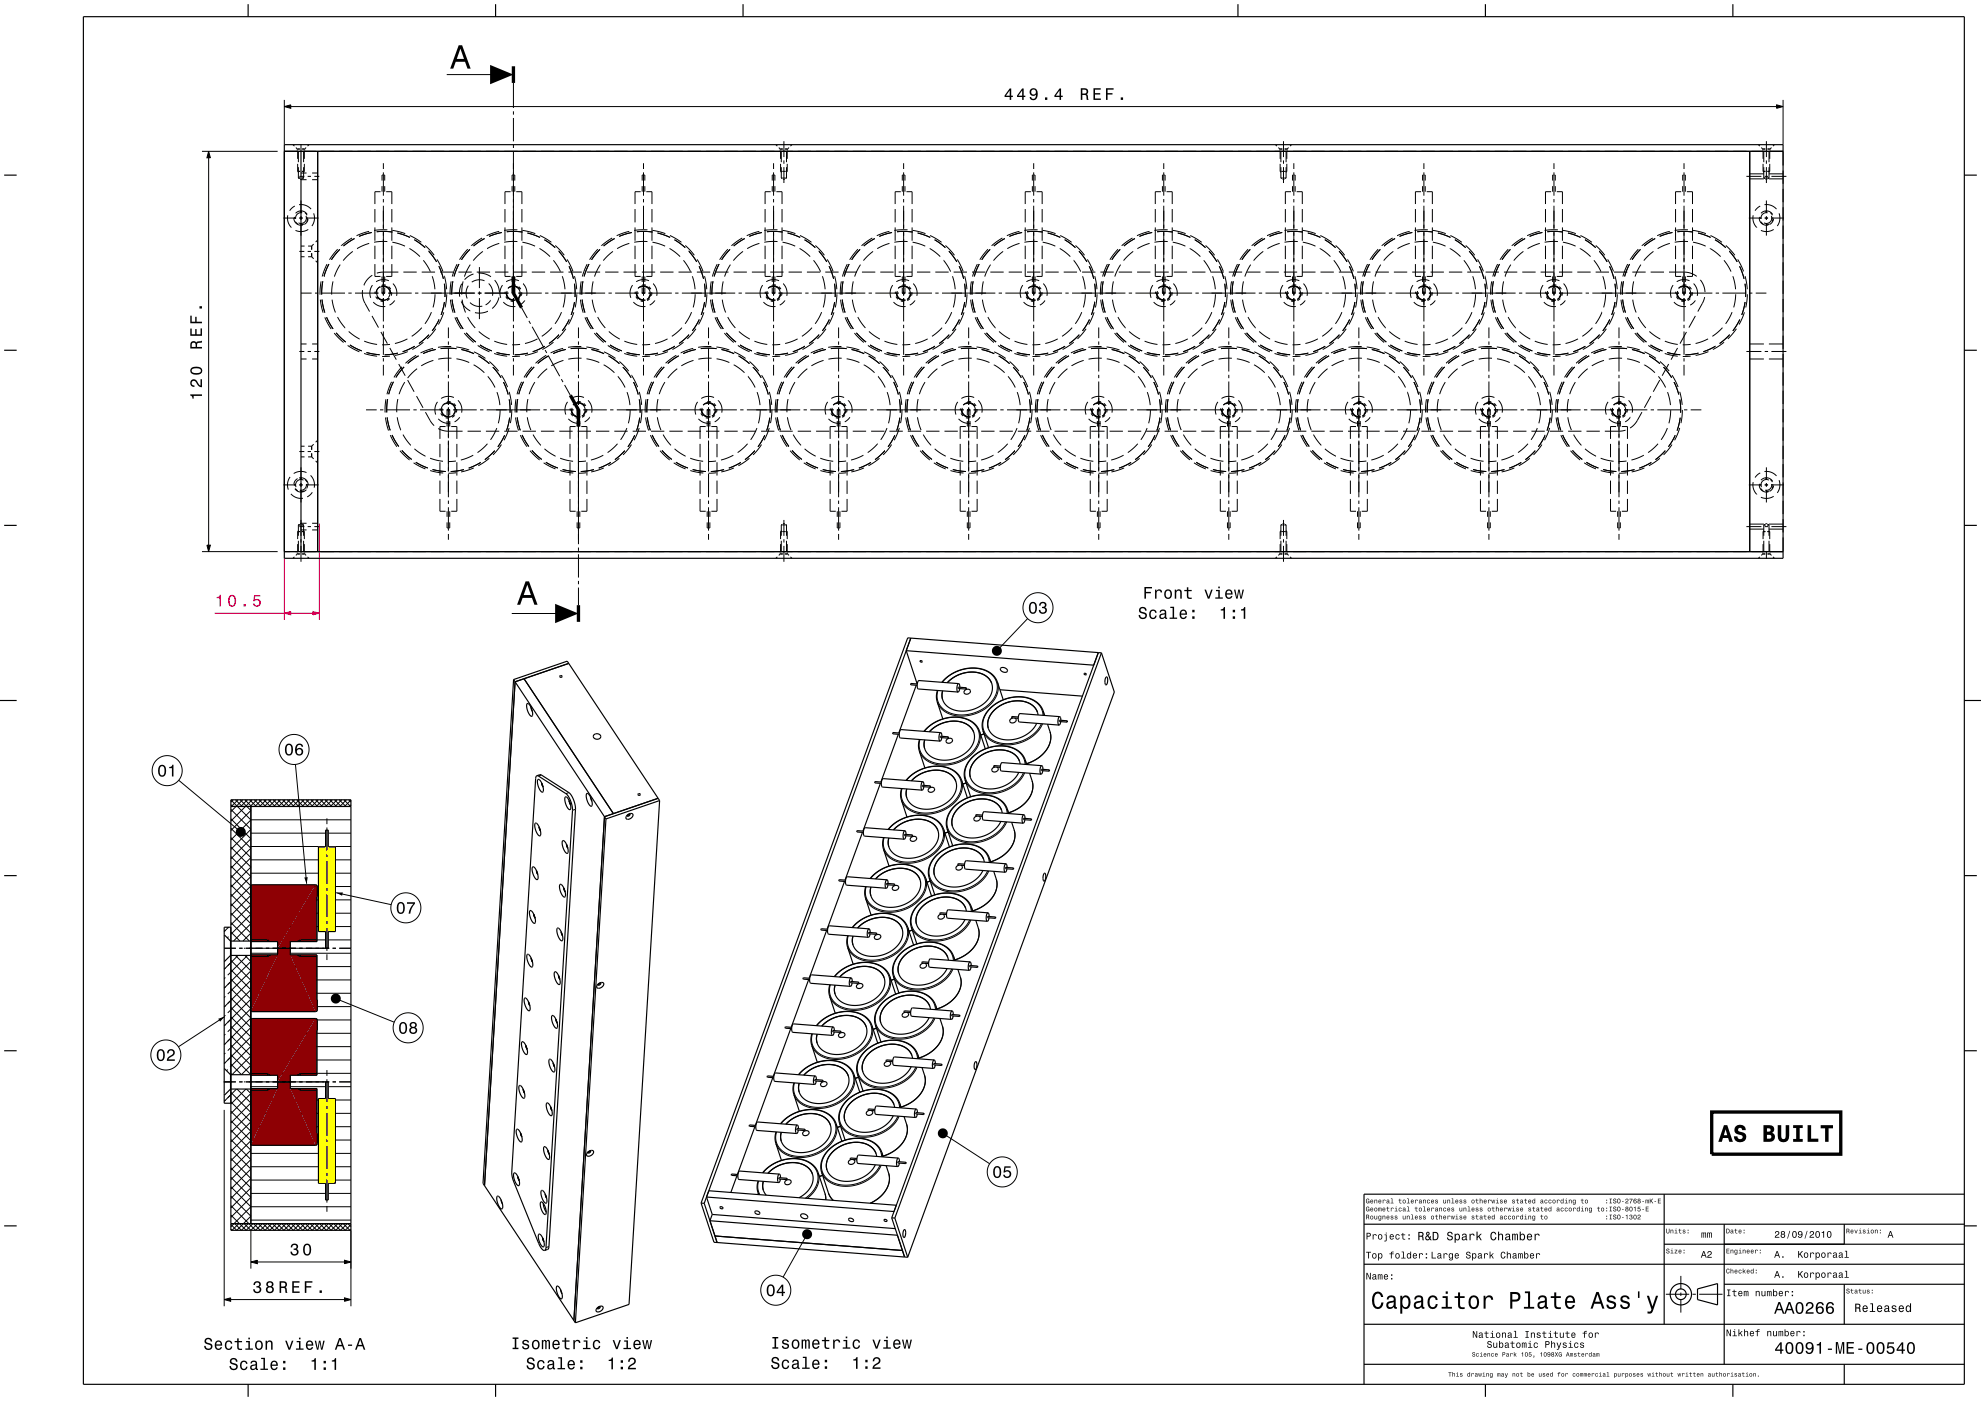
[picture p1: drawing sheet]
<svg xmlns="http://www.w3.org/2000/svg" width="594mm" height="420mm" viewBox="0 0 594 420" stroke-linecap="round" stroke-linejoin="round" font-family="sans-serif">
<g fill="none" stroke="#000" stroke-width=".3">
<path d="M75.2 257.8h30M75.2 253.8h30M75.2 249.8h30M75.2 245.8h30M75.2 277.8h30M75.2 273.8h30M75.2 269.8h30M75.2 265.8h30M75.2 261.8h30M75.2 297.8h30M75.2 293.8h30M75.2 289.8h30"/>
<path d="M75.2 285.8h30M75.2 281.8h30M75.2 317.8h30M75.2 313.8h30M75.2 309.8h30M75.2 305.8h30M75.2 301.8h30M75.2 337.8h30M75.2 333.8h30M75.2 329.8h30M75.2 325.8h30M75.2 321.8h30"/>
<path d="M75.2 357.8h30M75.2 353.8h30M75.2 349.8h30M75.2 345.8h30M75.2 341.8h30M75.2 365.8h30M75.2 361.8h30"/>
</g>
<path d="M97.6 324.3h.8v5h2.2v25.4h-2.2v5h-.8v-5h-2.1v-25.4h2.1z" fill="none" stroke="#ff0" stroke-width=".3"/>
<g fill="#ff0">
<path d="M98.4 324.3v35.4h-.8v-5h-2.1v-25.4h2.1z" fill-rule="evenodd"/>
<path d="M98.4 324.3v5h2.2l-2.2 25.4v5z" fill-rule="evenodd"/>
<path d="M100.6 329.3v25.4h-2.2z" fill-rule="evenodd"/>
<path d="M97.6 324.3h.8l-.8 5z" fill-rule="evenodd"/>
</g>
<path d="M97.6 248.9h.8v5h2.2v25.4h-2.2v5h-.8v-5h-2.1v-25.4h2.1z" fill="none" stroke="#ff0" stroke-width=".3"/>
<g fill="#ff0">
<path d="M98.4 248.9v35.4h-.8v-5h-2.1v-25.4h2.1z" fill-rule="evenodd"/>
<path d="M98.4 248.9v5h2.2l-2.2 25.4v5z" fill-rule="evenodd"/>
<path d="M100.6 253.9v25.4h-2.2z" fill-rule="evenodd"/>
<path d="M97.6 248.9h.8l-.8 5z" fill-rule="evenodd"/>
</g>
<path d="M75.1 342.9l.1-16.6h8v-2h3.8v2h8l.1 16.6-.3 .4M75.1 342.9v.1M75.1 343l.2 .2M75.3 343.2l.3 .1M75.3 343.3h.1M75.6 343.3h.1M94.7 343.3h-.1M94.8 343.3h-19.2M94.8 343.3h-.1M94.9 343.3h-.1" fill="none" stroke="#8e0004" stroke-width=".3"/>
<g fill="#8e0004">
<path d="M75.2 326.3h8l-8 16.8z" fill-rule="evenodd"/>
<path d="M95 339.8v3.3z" fill-rule="evenodd"/>
<path d="M95 326.3v16.9z" fill-rule="evenodd"/>
<path d="M87 326.3h8v16.9l-.2 .1h-.2z" fill-rule="evenodd"/>
<path d="M83.2 324.3h3.8v2l7.6 17h-19l-.4-.2 8-16.8z" fill-rule="evenodd"/>
</g>
<g fill="none" stroke="#8e0004" stroke-width=".3">
<path d="M75.1 305.7v.1M75.2 305.6l-.1 .2M75.2 305.5v.1M75.3 305.5h-.1M75.3 305.5h.1M75.4 305.4l-.1 .1M75.4 305.4h.1M75.6 305.3l19.3 .1M75.6 305.3l-.2 .1M94.9 305.4h.1M94.9 305.4l.1 .1M95 305.5h.1"/>
<path d="M95 305.5v.1M95 305.6l.1 .1M95.1 305.7v.1M95.1 305.8l-.1 16.5h-8v2h-3.8v-2h-8l-.1-16.5"/>
</g>
<g fill="#8e0004">
<path d="M94.6 305.3l.4 17h-8v2h-3.8z" fill-rule="evenodd"/>
<path d="M94.7 305.3l.3 .2v16.8z" fill-rule="evenodd"/>
<path d="M75.3 305.5l19.3-.2-11.4 19v-2h-8z" fill-rule="evenodd"/>
<path d="M75.2 305.5v16.8z" fill-rule="evenodd"/>
<path d="M95 305.5l.1 3.3z" fill-rule="evenodd"/>
<path d="M95 305.5v3.3z" fill-rule="evenodd"/>
<path d="M75.1 305.8v3z" fill-rule="evenodd"/>
</g>
<g fill="none" stroke="#8e0004" stroke-width=".3">
<path d="M75.1 302.8l.1-16.5h8v-2h3.8v2h8l.1 16.7M75.1 302.8v.1M75.1 302.9l.1 .1M75.2 303l.1 .1M75.2 303h.1M75.3 303.1l.2 .2M75.3 303.1h.1M75.5 303.2v.1M75.5 303.3h.1M75.6 303.3h.1M75.6 303.3h19.1M94.7 303.3h.1"/>
<path d="M95 303.1h.1M95 303.1l-.3 .2M95.1 303h.1M95.1 303l-.1 .1M95.1 302.8v.1"/>
</g>
<g fill="#8e0004">
<path d="M75.2 286.3h8l-8 16.8z" fill-rule="evenodd"/>
<path d="M95 299.8v3.3z" fill-rule="evenodd"/>
<path d="M95 286.3v16.8z" fill-rule="evenodd"/>
<path d="M87 286.3h8v16.8l-.2 .1-.2 .1z" fill-rule="evenodd"/>
<path d="M83.2 284.3h3.8v2l7.6 17h-19l-.4-.2 8-16.8z" fill-rule="evenodd"/>
</g>
<g fill="none" stroke="#8e0004" stroke-width=".3">
<path d="M75.1 265.7l.1 16.6h8v2h3.8v-2h8l.1-16.6M75.1 265.7h.1M75.2 265.5h.1M75.2 265.5l-.1 .2M75.3 265.4l-.1 .1M75.4 265.3h.1M75.4 265.3l-.1 .1M75.6 265.3h-.2M75.6 265.3h.1M75.6 265.3h19.3M94.9 265.4h.1M94.9 265.4l.1 .1"/>
<path d="M95 265.5l.1 .2M95.1 265.5h.1M95.1 265.6v.1"/>
</g>
<g fill="#8e0004">
<path d="M94.6 265.3l.4 17h-8v2h-3.8z" fill-rule="evenodd"/>
<path d="M94.7 265.3l.3 .2v16.8z" fill-rule="evenodd"/>
<path d="M75.3 265.4l.3-.1h19l-11.4 19v-2h-8z" fill-rule="evenodd"/>
<path d="M75.2 265.5v16.8z" fill-rule="evenodd"/>
<path d="M95 265.5l.1 3.3z" fill-rule="evenodd"/>
<path d="M95 265.5v3.3z" fill-rule="evenodd"/>
<path d="M75.1 265.7v3.1z" fill-rule="evenodd"/>
</g>
<g fill="none" stroke="#000" stroke-width=".3">
<path d="M85.3 32l1.9-.6v1.1zM85.3 30v13.4M87.2 32h445.5M134 22.4h20M154 24.9v7.5M154 33.4v1M154 35.4v7M532.7 31.4l2 .6-2 .5zM534.7 30v13.4M60.6 45.4h22.7M62.6 45.4l.5 1.9h-1.1zM62.6 47.3v116.1"/>
<path d="M85.3 45.4h3.9M87.9 43.4l.4 .4M88.7 44.2l.5 .5M89.2 44.7h.8M89.2 44.7v.2M89.2 45.1v.3M89.3 51.4h.7M89.3 45.4v2.2M89.3 49.1v2.3M89.3 51.4v.1M89.4 51.6l.1 .1M89.5 53.4h.6"/>
<path d="M89.5 45.4v3.2M89.5 50.1v3.3M89.5 53.4l.2 .1M89.8 52.9h1.5M90 53.7l.3 .1 .2-.1M90.3 51.9h1.6M90.3 53.9h1.6M90.3 43.2v2.4M90.4 53.4h.6M90.5 51.4h.8M90.5 44.7h.9M90.7 45.4h4"/>
<path d="M91 53.4l-.2 .1M91 45.4v3.2M91 50.1v3.3M91.1 51.6l-.1 .1M91.3 45.4v2.2M91.3 49.1v2.3M91.3 51.4l-.1 .1M91.4 44.7v.2M91.4 45.1v.3M91.8 44.2l-.4 .5M92.3 52.9h.9M92.7 43.4l-.5 .4"/>
<path d="M93.6 51.9h1.6M93.6 53.9h1.6M94.3 52.9h1.5M96.2 45.4h4M101.7 45.4h4M107.2 45.4h4M112.7 45.4h4M114.1 57.5h-1.7v3.7M114.6 55.8v1.7M114.8 52.5h-.2v1.6M115 48.9v1.8M115 51.7v7"/>
<path d="M115 59.7v1M115.1 52.5h.3v1.6M115.4 55.8v1.7M115.8 57.5h1.7v3.7M118.2 45.4h4M123.7 45.4h4M129.2 45.4h4M134.7 45.4h4M140.2 45.4h4M145.7 45.4h4M151.2 45.4h4M153.1 57.5h-1.7v3.7"/>
<path d="M153.6 55.8v1.7M153.8 52.5h-.2v1.6M154 43.4v1M154 45.4v43.3M154.1 52.5h.3v1.6M154.4 55.8v1.7M154.8 57.5h1.7v3.7M156.7 45.4h4M162.2 45.4h4M167.7 45.4h4M173.2 45.4h4M178.7 45.4h4"/>
<path d="M184.2 45.4h4M189.7 45.4h4M192.1 57.5h-1.7v3.7M192.6 55.8v1.7M192.8 52.5h-.2v1.6M193 48.9v1.8M193 51.7v7M193 59.7v1M193.1 52.5h.3v1.6M193.4 55.8v1.7M193.8 57.5h1.7v3.7M195.2 45.4h4"/>
<path d="M200.7 45.4h4M206.2 45.4h4M211.7 45.4h4M217.2 45.4h4M222.7 45.4h4M228.2 45.4h4M231.1 57.5h-1.7v3.7M231.6 55.8v1.7M231.8 52.5h-.2v1.6M232 48.9v1.8M232 51.7v7M232 59.7v1"/>
<path d="M232.1 52.5h.3v1.6M232.4 55.8v1.7M232.6 43.4l.5 .4M232.8 57.5h1.7v3.7M233.5 44.2l.5 .5M233.7 45.4h4M234 44.7h.8M234 44.7v.2M234 45.1v.3M234.1 51.4h2M234.1 51.4v.1M234.1 45.4v2.2"/>
<path d="M234.1 49.1v2.3M234.2 51.6l.1 .1M234.3 53.4h1.5M234.3 53.4l.2 .1M234.3 45.4v3.2M234.3 50.1v3.3M234.8 53.7l.3 .1 .2-.1M235.1 42.3v4.8M235.1 48.1v1M235.1 50.1v4.8M235.3 44.7h.9M235.8 53.4l-.2 .1"/>
<path d="M235.8 45.4v3.2M235.8 50.1v3.3M235.9 51.6l-.1 .1M236.1 45.4v2.2M236.1 49.1v2.3M236.1 51.4l-.1 .1M236.2 44.7v.2M236.2 45.1v.3M236.6 44.2l-.4 .5M237.5 43.4l-.5 .4M239.2 45.4h4M244.7 45.4h4"/>
<path d="M250.2 45.4h4M255.7 45.4h4M261.2 45.4h4M266.7 45.4h4M270.1 57.5h-1.7v3.7M270.6 55.8v1.7M270.8 52.5h-.2v1.6M271 48.9v1.8M271 51.7v7M271 59.7v1M271.1 52.5h.3v1.6M271.4 55.8v1.7"/>
<path d="M271.8 57.5h1.7v3.7M272.2 45.4h4M277.7 45.4h4M283.2 45.4h4M288.7 45.4h4M294.2 45.4h4M299.7 45.4h4M305.2 45.4h4M309.1 57.5h-1.7v3.7M309.6 55.8v1.7M309.8 52.5h-.2v1.6M310 48.9v1.8"/>
<path d="M310 51.7v7M310 59.7v1M310.1 52.5h.3v1.6M310.4 55.8v1.7M310.7 45.4h4M310.8 57.5h1.7v3.7M316.2 45.4h4M321.7 45.4h4M327.2 45.4h4M332.7 45.4h4M338.2 45.4h4M343.7 45.4h4"/>
<path d="M348.1 57.5h-1.7v3.7M348.6 55.8v1.7M348.8 52.5h-.2v1.6M349 48.9v1.8M349 51.7v7M349 59.7v1M349.1 52.5h.3v1.6M349.2 45.4h4M349.4 55.8v1.7M349.8 57.5h1.7v3.7M354.7 45.4h4M360.2 45.4h4"/>
<path d="M365.7 45.4h4M371.2 45.4h4M376.7 45.4h4M382.2 45.4h4M382.4 43.4l.5 .4M383.3 44.2l.5 .5M383.8 44.7h.8M383.8 44.7v.2M383.8 45.1v.3M383.9 51.4h2M383.9 51.4v.1M383.9 45.4v2.2"/>
<path d="M383.9 49.1v2.3M384 51.6l.1 .1M384.1 53.4h1.5M384.1 53.4l.2 .1M384.1 45.4v3.2M384.1 50.1v3.3M384.6 53.7l.3 .1 .2-.1M384.9 42.3v4.8M384.9 48.1v1M384.9 50.1v4.8M385.1 44.7h.9M385.6 53.4l-.2 .1"/>
<path d="M385.6 45.4v3.2M385.6 50.1v3.3M385.7 51.6l-.1 .1M385.9 45.4v2.2M385.9 49.1v2.3M385.9 51.4l-.1 .1M386 44.7v.2M386 45.1v.3M386.4 44.2l-.4 .5M387.1 57.5h-1.7v3.7M387.3 43.4l-.5 .4M387.6 55.8v1.7"/>
<path d="M387.7 45.4h4M387.8 52.5h-.2v1.6M388 48.9v1.8M388 51.7v7M388 59.7v1M388.1 52.5h.3v1.6M388.4 55.8v1.7M388.8 57.5h1.7v3.7M393.2 45.4h4M398.7 45.4h4M404.2 45.4h4M409.7 45.4h4"/>
<path d="M415.2 45.4h4M420.7 45.4h4M426.1 57.5h-1.7v3.7M426.2 45.4h4M426.6 55.8v1.7M426.8 52.5h-.2v1.6M427 48.9v1.8M427 51.7v7M427 59.7v1M427.1 52.5h.3v1.6M427.4 55.8v1.7M427.8 57.5h1.7v3.7"/>
<path d="M431.7 45.4h4M437.2 45.4h4M442.7 45.4h4M448.2 45.4h4M453.7 45.4h4M459.2 45.4h4M464.7 45.4h4M465.1 57.5h-1.7v3.7M465.6 55.8v1.7M465.8 52.5h-.2v1.6M466 48.9v1.8M466 51.7v7"/>
<path d="M466 59.7v1M466.1 52.5h.3v1.6M466.4 55.8v1.7M466.8 57.5h1.7v3.7M470.2 45.4h4M475.7 45.4h4M481.2 45.4h4M486.7 45.4h4M492.2 45.4h4M497.7 45.4h4M503.2 45.4h4M504.1 57.5h-1.7v3.7"/>
<path d="M504.5 55.8v1.7M504.8 52.5h-.3v1.6M505 48.9v1.8M505 51.7v7M505 59.7v1M505.1 52.5h.3v1.6M505.4 55.8v1.7M505.8 57.5h1.7v3.7M508.7 45.4h4M514.2 45.4h4M519.7 45.4h4M523.7 52.9h4.5"/>
<path d="M524.7 52.1h4.2M524.7 53.6h4.2M525.2 45.4h4M527.3 43.4l.4 .4M528.1 44.2l.5 .5M528.6 44.7h.8M528.6 44.7v.2M528.6 45.1v.3M528.7 51.4h.7M528.7 51.4v.1M528.7 45.4v2.2M528.7 49.1v2.3"/>
<path d="M528.8 51.6l.1 .1M528.9 53.4h.6M528.9 53.4l.2 .1M528.9 45.4v3.2M528.9 50.1v3.3M529.2 52.9h1M529.4 53.7l.2 .1 .3-.1M529.6 42.3v4.8M529.6 48.1v1M529.6 50.1v4.8M529.8 53.4h.6M529.9 51.4h.8"/>
<path d="M529.9 44.7h.9M530.4 52.1h4.3M530.4 53.6h4.3M530.4 53.4l-.2 .1M530.4 45.4v3.2M530.4 50.1v3.3M530.5 51.6l-.1 .1M530.7 45.4v2.2M530.7 49.1v2.3M530.7 51.4l-.1 .1M530.8 45.1l-.1 .3h4v4.2M530.8 44.7v.2"/>
<path d="M531.2 52.9h4.5M531.2 44.2l-.4 .5M532.1 43.4l-.5 .4M534.7 51.1v4M534.7 56.6v4M85 65.4h3.8M86.3 64.5a4.1 4.1 0 0 0 1.1 3.7M88.1 65.3a2.15 2.15 0 0 0 2.7 2.1M88.3 65v.5M88.4 61.8l-1.5 1.4M88.6 66.5l.7 .6M88.6 64a2.15 2.15 0 0 1 3.5 .2"/>
<path d="M89.7 61.4a4.1 4.1 0 0 1 3.6 1.3M89.8 65.4h1M89.8 75.4h1.5M90.3 73.8h1M90.3 77h1M90.3 60.1v3.8M90.3 64.9v1M90.3 66.9v3.7M90.5 63.4h-.6M90.6 63.8a1.62 1.62 0 0 0-1.9 1.8M91.2 67.1l-.9 .3M91.3 67.3h.1"/>
<path d="M91.4 63.8l.7 .7M91.7 64.7a1.62 1.62 0 0 1-.3 1.9 1.62 1.62 0 0 1-1.9 .2M91.8 65.4h3.7M92.2 65.5l-.3 .9M92.3 75.4h.9M92.4 65.7a2.15 2.15 0 0 1-1.1 1.6M92.4 73.8h1.1M92.4 77h1.1M92.4 68.8a4 4 0 0 1-3.8 .3M93.5 73.8v1M93.5 75.9v1.1M93.5 77l.6 .6"/>
<path d="M94 64a4 4 0 0 1-.5 3.8M94.1 73.2l-.6 .6M94.3 75.4h1.5M94.7 78.2l.5 .6M95.2 72l-.5 .6M98.1 79.2l-1.5 3.7M98.6 79.2l-1.5 3.7M101.2 74.7l-2.4 3.2M101.9 74.8l-2.5 3.1M102 79.3l-1.7 3.6M105.6 71.3l-3.3 2.4M105.8 75.4l-2.9 2.7"/>
<path d="M106.3 71.5l-3.3 2.3M110.7 69.4l-3.8 1.3M110.7 73l-3.7 1.5M111.5 69.7l-3.8 1.2M112.4 62.7v4M112.4 68.2v4M112.4 73.7v4M112.4 79.2v3.7h1.7M115 69.4l-2 .1M115 69.4l2.7 .2M115 61.7v7M115 69.4v9.3"/>
<path d="M115 79.4v9.3M116.1 68.9l-3.9 .2M116.1 72.4l-3.9 .2M117.5 62.7v4M117.5 68.2v4M117.5 73.7v4M117.5 79.2v3.7h-1.7M117.6 72.6l3.8 1.2M117.6 69.1l3.9 .9M119.2 69.9l3.7 1.3M122.8 74.5l3.1 2.4M122.9 70.6l3.4 2"/>
<path d="M124.2 71.9l3.3 2.3M126.9 78l2.1 3.4M127.5 73.6l2.7 2.9M128.5 75.3l2.4 3.2M131 77.8l1.8 3.6M131.6 79.8l1.3 3.8M137.1 79.2l-1.5 3.7M137.6 79.2l-1.5 3.7M140.2 74.7l-2.4 3.2M140.9 74.8l-2.5 3.1M141 79.3l-1.7 3.6M144.6 71.3l-3.3 2.4"/>
<path d="M144.8 75.4l-2.9 2.7M145.3 71.5l-3.3 2.3M149.7 69.4l-3.8 1.3M149.7 73l-3.7 1.5M150.5 69.7l-3.8 1.2M151.4 79.2v3.7h1.7M151.4 62.7v4M151.4 68.2v4M151.4 73.7v4M152 69.5l2.4-.1 2.3 .2M155.1 68.9l-3.9 .2M155.1 72.4l-3.9 .2"/>
<path d="M156.5 79.2v3.7h-1.7M156.5 62.7v4M156.5 68.2v4M156.5 73.7v4M156.6 72.6l3.8 1.2M156.6 69.1l3.9 .9M158.2 69.9l3.7 1.3M161.8 74.5l3.1 2.4M161.9 70.6l3.4 2M163.2 71.9l3.3 2.3M165.9 78l2.1 3.4M166.5 73.6l2.7 2.9"/>
<path d="M167.5 75.3l2.4 3.2M170 77.8l1.8 3.6M170.6 79.8l1.3 3.8M176.1 79.2l-1.5 3.7M176.6 79.2l-1.5 3.7M179.2 74.7l-2.4 3.2M179.9 74.8l-2.5 3.1M180 79.3l-1.7 3.6M183.6 71.3l-3.3 2.4M183.8 75.4l-2.9 2.7M184.3 71.5l-3.3 2.3M188.7 69.4l-3.8 1.3"/>
<path d="M188.7 73l-3.7 1.5M189.5 69.7l-3.8 1.2M190.4 79.2v3.7h1.7M190.4 62.7v4M190.4 68.2v4M190.4 73.7v4M193 69.4l-2 .1M193 69.4l2.7 .2M193 61.7v7M193 69.4v9.3M193 79.4v9.3M194.1 68.9l-3.9 .2"/>
<path d="M194.1 72.4l-3.9 .2M195.5 79.2v3.7h-1.7M195.5 62.7v4M195.5 68.2v4M195.5 73.7v4M195.6 72.6l3.8 1.2M195.6 69.1l3.9 .9M197.2 69.9l3.7 1.3M200.8 74.5l3.1 2.4M200.9 70.6l3.4 2M202.2 71.9l3.3 2.3M204.9 78l2.1 3.4"/>
<path d="M205.5 73.6l2.7 2.9M206.5 75.3l2.4 3.2M209 77.8l1.8 3.6M209.6 79.8l1.4 3.8M215.1 79.2l-1.5 3.7M215.6 79.2l-1.5 3.7M218.2 74.7l-2.4 3.2M218.9 74.8l-2.5 3.1M219 79.3l-1.7 3.6M222.6 71.3l-3.3 2.4M222.8 75.4l-2.9 2.7M223.3 71.5l-3.3 2.3"/>
<path d="M227.7 69.4l-3.8 1.3M227.7 73l-3.7 1.5M228.5 69.7l-3.8 1.2M229.4 79.2v3.7h1.7M229.4 62.7v4M229.4 68.2v4M229.4 73.7v4M232 69.4l-2 .1M232 69.4l2.7 .2M232 61.7v7M232 69.4v9.3M232 79.4v9.3"/>
<path d="M233.1 68.9l-3.9 .2M233.1 72.4l-3.9 .2M234.5 79.2v3.7h-1.7M234.5 62.7v4M234.5 68.2v4M234.5 73.7v4M234.6 72.6l3.8 1.2M234.6 69.1l3.9 .9M236.2 69.9l3.7 1.3M239.8 74.5l3.1 2.4M239.9 70.6l3.4 2M241.2 71.9l3.3 2.3"/>
<path d="M243.9 78l2.1 3.4M244.5 73.6l2.7 2.9M245.5 75.3l2.4 3.2M248 77.8l1.8 3.6M248.6 79.8l1.4 3.8M254.1 79.2l-1.5 3.7M254.6 79.2l-1.5 3.7M257.2 74.7l-2.4 3.2M257.9 74.8l-2.5 3.1M258 79.3l-1.7 3.6M261.6 71.3l-3.3 2.4M261.8 75.4l-2.9 2.7"/>
<path d="M262.3 71.5l-3.3 2.3M266.7 69.4l-3.8 1.3M266.7 73l-3.7 1.5M267.5 69.7l-3.8 1.2M268.4 79.2v3.7h1.7M268.4 62.7v4M268.4 68.2v4M268.4 73.7v4M271 69.4l-2 .1M271 69.4l2.7 .2M271 61.7v7M271 69.4v9.3"/>
<path d="M271 79.4v9.3M272.1 68.9l-4 .2M272.1 72.4l-3.9 .2M273.5 79.2v3.7h-1.7M273.5 62.7v4M273.5 68.2v4M273.5 73.7v4M273.6 72.6l3.8 1.2M273.6 69.1l3.9 .9M275.2 69.9l3.7 1.3M278.8 74.5l3.1 2.4M278.9 70.6l3.4 2"/>
<path d="M280.2 71.9l3.3 2.3M282.9 78l2.1 3.4M283.5 73.6l2.7 2.9M284.5 75.3l2.4 3.2M287 77.8l1.8 3.6M287.6 79.8l1.3 3.8M293.1 79.2l-1.5 3.7M293.6 79.2l-1.5 3.7M296.2 74.7l-2.4 3.2M296.9 74.8l-2.5 3.1M297 79.3l-1.7 3.6M300.6 71.3l-3.3 2.4"/>
<path d="M300.8 75.4l-2.9 2.7M301.3 71.5l-3.3 2.3M305.7 69.4l-3.8 1.3M305.7 73l-3.7 1.5M306.5 69.7l-3.8 1.2M307.4 79.2v3.7h1.7M307.4 62.7v4M307.4 68.2v4M307.4 73.7v4M310 69.4l-2 .1M310 69.4l2.7 .2M310 61.7v7"/>
<path d="M310 69.4v9.3M310 79.4v9.3M311.1 68.9l-3.9 .2M311.1 72.4l-3.9 .2M312.5 79.2v3.7h-1.7M312.5 62.7v4M312.5 68.2v4M312.5 73.7v4M312.6 72.6l3.8 1.2M312.6 69.1l3.9 .9M314.2 69.9l3.7 1.3M317.8 74.5l3.1 2.4"/>
<path d="M317.9 70.6l3.4 2M319.2 71.9l3.3 2.3M321.9 78l2.1 3.4M322.5 73.6l2.7 2.9M323.5 75.3l2.4 3.2M326 77.8l1.8 3.6M326.6 79.8l1.3 3.8M332.1 79.2l-1.5 3.7M332.6 79.2l-1.5 3.7M335.2 74.7l-2.4 3.2M335.9 74.8l-2.5 3.1M336 79.3l-1.7 3.6"/>
<path d="M339.6 71.3l-3.3 2.4M339.8 75.4l-2.9 2.7M340.3 71.5l-3.3 2.3M344.7 69.4l-3.8 1.3M344.7 73l-3.7 1.5M345.5 69.7l-3.8 1.2M346.4 79.2v3.7h1.7M346.4 62.7v4M346.4 68.2v4M346.4 73.7v4M349 69.4l-2 .1M349 69.4l2.7 .2"/>
<path d="M349 61.7v7M349 69.4v9.3M349 79.4v9.3M350.1 68.9l-3.9 .2M350.1 72.4l-3.9 .2M351.5 79.2v3.7h-1.7M351.5 62.7v4M351.5 68.2v4M351.5 73.7v4M351.6 72.6l3.8 1.2M351.6 69.1l3.9 .9M353.2 69.9l3.7 1.3"/>
<path d="M356.8 74.5l3.1 2.4M356.9 70.6l3.4 2M358.2 71.9l3.3 2.3M360.9 78l2.1 3.4M361.5 73.6l2.7 2.9M362.5 75.3l2.4 3.2M365 77.8l1.8 3.6M365.6 79.8l1.3 3.8M371.1 79.2l-1.5 3.7M371.6 79.2l-1.5 3.7M374.2 74.7l-2.4 3.2M374.9 74.8l-2.5 3.1"/>
<path d="M375 79.3l-1.7 3.6M378.6 71.3l-3.3 2.4M378.8 75.4l-2.9 2.7M379.3 71.5l-3.3 2.3M383.7 69.4l-3.8 1.3M383.7 73l-3.7 1.5M384.5 69.7l-3.8 1.2M385.4 79.2v3.7h1.7M385.4 62.7v4M385.4 68.2v4M385.4 73.7v4M388 69.4l-2 .1"/>
<path d="M388 69.4l2.7 .2M388 61.7v7M388 69.4v9.3M388 79.4v9.3M389.1 68.9l-3.9 .2M389.1 72.4l-3.9 .2M390.5 79.2v3.7h-1.7M390.5 62.7v4M390.5 68.2v4M390.5 73.7v4M390.6 72.6l3.8 1.2M390.6 69.1l3.9 .9"/>
<path d="M392.2 69.9l3.7 1.3M395.8 74.5l3.1 2.4M395.9 70.6l3.4 2M397.2 71.9l3.3 2.3M399.9 78l2.1 3.4M400.5 73.6l2.7 2.9M401.5 75.3l2.4 3.2M404 77.8l1.8 3.6M404.6 79.8l1.3 3.8M410.1 79.2l-1.5 3.7M410.6 79.2l-1.5 3.7M413.2 74.7l-2.4 3.2"/>
<path d="M413.9 74.8l-2.5 3.1M414 79.3l-1.7 3.6M417.6 71.3l-3.3 2.4M417.8 75.4l-2.9 2.7M418.3 71.5l-3.3 2.3M422.7 69.4l-3.8 1.3M422.7 73l-3.7 1.5M423.5 69.7l-3.8 1.2M424.4 79.2v3.7h1.7M424.4 62.7v4M424.4 68.2v4M424.4 73.7v4"/>
<path d="M427 69.4l-2 .1M427 69.4l2.7 .2M427 61.7v7M427 69.4v9.3M427 79.4v9.3M428.1 68.9l-3.9 .2M428.1 72.4l-3.9 .2M429.5 79.2v3.7h-1.7M429.5 62.7v4M429.5 68.2v4M429.5 73.7v4M429.6 72.6l3.8 1.2"/>
<path d="M429.6 69.1l3.9 .9M431.2 69.9l3.7 1.3M434.8 74.5l3.1 2.4M434.9 70.6l3.4 2M436.2 71.9l3.3 2.3M438.9 78l2.1 3.4M439.5 73.6l2.7 2.9M440.5 75.3l2.4 3.2M443 77.8l1.8 3.6M443.6 79.8l1.3 3.8M449.1 79.2l-1.5 3.7M449.6 79.2l-1.5 3.7"/>
<path d="M452.2 74.7l-2.4 3.2M452.9 74.8l-2.5 3.1M453 79.3l-1.7 3.6M456.6 71.3l-3.3 2.4M456.8 75.4l-2.9 2.7M457.3 71.5l-3.3 2.3M461.7 69.4l-3.8 1.3M461.7 73l-3.7 1.5M462.5 69.7l-3.8 1.2M463.4 79.2v3.7h1.7M463.4 62.7v4M463.4 68.2v4"/>
<path d="M463.4 73.7v4M466 69.4l-2 .1M466 69.4l2.7 .2M466 61.7v7M466 69.4v9.3M466 79.4v9.3M467.1 68.9l-3.9 .2M467.1 72.4l-3.9 .2M468.5 79.2v3.7h-1.7M468.5 62.7v4M468.5 68.2v4M468.5 73.7v4"/>
<path d="M468.6 72.6l3.8 1.2M468.6 69.1l3.9 .9M470.2 69.9l3.7 1.3M473.8 74.5l3.1 2.4M473.9 70.6l3.4 2M475.2 71.9l3.3 2.3M477.9 78l2.1 3.4M478.5 73.6l2.7 2.9M479.5 75.3l2.4 3.2M482 77.8l1.8 3.6M482.6 79.8l1.3 3.8M488.1 79.2l-1.5 3.7"/>
<path d="M488.6 79.2l-1.5 3.7M491.2 74.7l-2.4 3.2M491.9 74.8l-2.5 3.1M492 79.3l-1.7 3.6M495.6 71.3l-3.3 2.4M495.8 75.4l-2.9 2.7M496.3 71.5l-3.3 2.3M500.7 69.4l-3.8 1.3M500.7 73l-3.7 1.5M501.5 69.7l-3.8 1.2M502.4 79.2v3.7h1.7M502.4 62.7v4"/>
<path d="M502.4 68.2v4M502.4 73.7v4M505 69.4l-2 .1M505 69.4l2.7 .2M505 61.7v7M505 69.4v9.3M505 79.4v9.3M506.1 68.9l-3.9 .2M506.1 72.4l-3.9 .2M507.5 79.2v3.7h-1.7M507.5 62.7v4M507.5 68.2v4"/>
<path d="M507.5 73.7v4M507.6 72.6l3.8 1.2M507.6 69.1l3.9 .9M509.2 69.9l3.7 1.3M512.8 74.5l3.1 2.4M512.9 70.6l3.4 2M514.2 71.9l3.3 2.3M516.9 78l2.1 3.4M517.5 73.6l2.7 2.9M518.5 75.3l2.4 3.2M521 77.8l1.8 3.6M521.6 79.8l1.4 3.8"/>
<path d="M524.4 65.4h3.8M525.7 64.5a4 4 0 0 0 1.1 3.7M527.5 65.3a2.15 2.15 0 0 0 2.7 2.1M527.7 65v.5M527.8 61.8l-1.5 1.4M528 66.5l.7 .6M528 64a2.15 2.15 0 0 1 3.5 .2M529.1 61.4a4.1 4.1 0 0 1 3.6 1.3M529.2 65.4h1M529.6 60.1v3.8M529.6 64.9v1M529.6 66.9v3.7"/>
<path d="M529.9 63.4h-.6M530 63.8a1.62 1.62 0 0 0-1.9 1.8M530.6 67.1l-.9 .3M530.7 67.3h.1M530.8 63.8l.7 .7M531.1 64.7a1.62 1.62 0 0 1-.3 1.9 1.62 1.62 0 0 1-1.9 .2M531.2 65.4h3.7M531.6 65.5l-.3 .9M531.8 65.7a2.17 2.17 0 0 1-1.1 1.6M531.8 68.8a4 4 0 0 1-3.8 .3M533.4 64a4 4 0 0 1-.5 3.8M534.7 62.1v4"/>
<path d="M534.7 67.6v4M534.7 73.1v4M534.7 78.6v4M90.3 87.9h3.2M94.5 87.9h1M96.1 89.8l.8 3.9M96.3 84.4l-.3 3.9M96.5 87.9h7M96.6 89.8l.8 3.9M96.8 84.3l-.3 4M97.4 95.1l1.9 3.6M97.9 95.1l2 3.5"/>
<path d="M99.6 89.8l1 3.9M99.9 84.4l-.4 3.9M100.2 99.9l2.8 2.8M100.8 99.8l2.9 2.7M101.2 95l2.3 3.3M104.5 87.9h1M104.6 99.4l3.2 2.2M106.5 87.9h7M108.7 87a6.3 6.3 0 0 0 .7 3.9M109.4 90.9l1.4 2.5M111.5 94.7l2 3.5M111.6 82.5a6.3 6.3 0 0 0-2.5 3"/>
<path d="M111.7 85.5a4.1 4.1 0 0 0-.5 3.8M111.9 90.6a4 4 0 0 0 3.6 1.3M112.5 87.4v.5M112.7 88.9l.6 .8M113.1 87.2a1.99 1.99 0 0 0 2.1 2.7M113.1 89a2.15 2.15 0 0 0 3.5 .3M113.9 86a2.16 2.16 0 0 0-1.1 1.6M113.9 86h.1M114 86.1a1.99 1.99 0 0 1 1.9 0M114.1 90.2l1 .2M114.2 99.5l2 3.5M114.4 85.8a2.15 2.15 0 0 1 2.7 2.1"/>
<path d="M114.5 87.9h1M114.6 82.9v1.6M114.6 86.2v1.7M114.6 85.4h-.1M114.7 85.4l1 .1M115 89.7v1.7M115 89.4v7M115 97.4v1M115 99.4v7M115.4 82.9v1.6M115.4 86.2v1.7M115.9 86.1h.1"/>
<path d="M115.9 86.1l.1 .1a2 2 0 0 1 .5 3M116.5 87.9h7M116.5 85.9l.7 .8M116.6 84.2a4 4 0 0 0-3.8 .3M116.8 89.5l-.8 .6M117.4 87.7l-.1 .9M117.8 85a4 4 0 0 1 1.1 3.7M118.3 90.1l-1.5 1.4M119.5 81.6h-4.8l-1.7 .3M120.9 81.6h4.1M124.5 87.9h1M126.5 81.6h4"/>
<path d="M126.5 87.9h16M126.5 98.2l-3 2.6M129.4 93.6l-2 3.5M129.6 82.8l.8 3.9M130.4 88.2l-.6 4M130.7 98.6l-2.6 3M131.7 95.8l-2.1 3.4M132 81.6h3.9M133.1 93.6l-1.6 3.7M133.2 85.1l.2 3.9M133.3 82.8l.6 3.9M133.3 90.5l-1 3.9"/>
<path d="M133.9 88.2l-.4 4M134.5 98.2v3.2M135.1 89.8l.8 3.9M135.3 84.4l-.3 3.9M135.6 89.8l.8 3.9M135.8 84.3l-.3 4M136.4 95.1l1.9 3.6M136.9 95.1l2 3.5M137.5 81.6h4M138.3 90.4a6 6 0 0 0 2.7 2.8M138.5 85.1a6 6 0 0 0-.7 3.8M138.6 89.8l1 3.9"/>
<path d="M138.9 84.4l-.4 3.9M139.2 99.9l2.8 2.8M139.8 99.8l2.9 2.7M140.2 95l2.3 3.3M140.4 85.7a4 4 0 0 0-.3 3.8M140.9 90.7a4 4 0 0 0 3.7 1.1M142 82.1l-1.6 .8-1.1 .9M143 81.6h4M143.3 87.9h1.2M143.5 81.9a6 6 0 0 1 3.7 1.1M143.6 99.4l3.2 2.2M143.7 80.1v6.3"/>
<path d="M143.7 87.4v1M143.7 89.4v6.3M145.3 87.9h7.2M145.3 84.2a4 4 0 0 0-3.8 .4M146.3 93.3a6 6 0 0 1-3.9 .4M146.5 85a4 4 0 0 1 1.2 3.6M147.1 90l-1.5 1.4M148.3 84a6 6 0 0 1 1.4 3.6M148.5 81.6h4M149.6 89.1a6 6 0 0 1-2 3.4M150.7 85.5a4.1 4.1 0 0 0-.5 3.8M150.9 90.6a4 4 0 0 0 3.6 1.3"/>
<path d="M151.5 87.4v.5M151.7 88.9l.6 .8M151.8 87.8a2.15 2.15 0 0 0 2.7 2.1M152.1 87.2a1.99 1.99 0 0 0 2.1 2.7M152.3 86.5a2.15 2.15 0 0 1 3.5 .2M153 86.1a1.99 1.99 0 0 1 1.9 0M153.1 90.2l1 .2M153.5 87.9h1M153.6 82.9v1.6M153.6 86.2v1.7M153.6 85.4h-.1M153.7 85.4l1 .1"/>
<path d="M154 89.7v1.7M154 81.6h4M154 89.4v7M154 97.4v1M154 99.4v7M154.4 82.9v1.6M154.4 86.2v1.7M154.9 86.1h.1M154.9 86.1l.1 .1a2 2 0 0 1 .5 3M155 89.8h.1M155.5 87.9h7M155.5 85.9l.7 .8"/>
<path d="M155.6 84.2a4 4 0 0 0-3.8 .3M155.8 89.5l-.7 .6M156.1 88.2a2.15 2.15 0 0 1-1.1 1.6M156.4 92.2l1.7 3.1M156.4 87.7l-.1 .9M156.8 85a4 4 0 0 1 1.1 3.7M157.3 90.1l-1.5 1.4M158.6 96.2l.5 .9M159.5 81.6h4M159.6 97.9l3.4 6.2M163.5 87.9h1M165 81.6h4"/>
<path d="M165.5 87.9h16M165.5 98.2l-3 2.6M168.4 93.6l-2 3.5M168.6 82.8l.8 3.9M169.4 88.2l-.6 4M169.7 98.6l-2.6 3M170.5 81.6h4M170.7 95.8l-2.1 3.4M172.1 93.6l-1.6 3.7M172.2 85.1l.2 3.9M172.3 90.5l-1 3.9M172.3 82.8l.6 3.9"/>
<path d="M172.9 88.2l-.4 4M173.5 98.2v3.2M174.1 89.8l.8 3.9M174.3 84.4l-.3 3.9M174.6 89.8l.8 3.9M174.8 84.3l-.3 4M175.4 95.1l1.9 3.6M175.9 95.1l2 3.5M176 81.6h4M177.6 89.8l1 3.9M177.9 84.4l-.4 3.9M178.2 99.9l2.8 2.8"/>
<path d="M178.8 99.8l2.9 2.7M179.2 95l2.3 3.3M181.5 81.6h4M182.5 87.9h1M182.6 99.4l3.2 2.2M184.4 87.9h7.1M187 81.6h4M189.7 85.5a4.1 4.1 0 0 0-.5 3.8M189.9 90.6a4 4 0 0 0 3.6 1.3M190.5 87.4v.5M190.7 88.9l.6 .8M190.8 87.8a2.15 2.15 0 0 0 2.7 2.1"/>
<path d="M191.1 87.2a2 2 0 0 0 2.1 2.7M191.3 86.5a2.15 2.15 0 0 1 3.5 .2M192 86.1a1.99 1.99 0 0 1 1.9 0M192.1 90.2l1 .2M192.5 81.6h4M192.5 87.9h1M192.6 82.9v1.6M192.6 86.2v1.7M192.6 85.4h-.1M192.7 85.4l1 .1M193 89.7v1.7M193 89.4v7"/>
<path d="M193 97.4v1M193 99.4v7M193.4 82.9v1.6M193.4 86.2v1.7M193.9 86.1h.1M193.9 86.1l.1 .1a2 2 0 0 1 .5 3M194 89.8h.1M194.5 87.9h7M194.5 85.9l.7 .8M194.6 84.2a4 4 0 0 0-3.8 .3M194.8 89.5l-.7 .6M195.1 88.2a2.15 2.15 0 0 1-1.1 1.6"/>
<path d="M195.4 87.7l-.1 .9M195.8 85a4.1 4.1 0 0 1 1.1 3.7M196.3 90.1l-1.5 1.4M198 81.6h4M202.5 87.9h1M203.5 81.6h4M204.5 87.9h16M204.5 98.2l-3 2.6M207.4 93.6l-2 3.5M207.6 82.8l.8 3.9M208.4 88.2l-.6 4M208.7 98.6l-2.6 3"/>
<path d="M209 81.6h4M209.7 95.8l-2.1 3.4M211.1 93.6l-1.6 3.7M211.2 85.1l.2 3.9M211.3 90.5l-1 3.9M211.3 82.8l.6 3.9M211.9 88.2l-.4 4M212.4 98.2v3.2M213.1 89.8l.8 3.9M213.3 84.4l-.3 3.9M213.6 89.8l.8 3.9M213.8 84.3l-.3 4"/>
<path d="M214.4 95.1l1.9 3.6M214.5 81.6h4M214.9 95.1l2 3.5M216.6 89.8l1 3.9M216.9 84.4l-.4 3.9M217.2 99.9l2.8 2.8M217.8 99.8l2.9 2.7M218.2 95l2.3 3.3M219.9 81.6h4.1M221.5 87.9h1M221.6 99.4l3.2 2.2M223.5 87.9h7"/>
<path d="M225.5 81.6h4M228.7 85.5a4 4 0 0 0-.5 3.8M228.9 90.6a4 4 0 0 0 3.6 1.3M229.5 87.4v.5M229.7 88.9l.6 .8M229.8 87.8a2.15 2.15 0 0 0 2.7 2.1M230.1 87.2a2 2 0 0 0 2.1 2.7M230.3 86.5a2.15 2.15 0 0 1 3.5 .2M231 81.6h3.9M231 86.1a1.99 1.99 0 0 1 1.9 0M231.1 90.2l1 .2M231.5 87.9h1"/>
<path d="M231.6 82.9v1.6M231.6 86.2v1.7M231.6 85.4h-.1M231.7 85.4l1 .1M232 89.7v1.7M232 89.4v7M232 97.4v1M232 99.4v7M232.4 82.9v1.6M232.4 86.2v1.7M232.9 86.1h.1M232.9 86.1l.1 .1a2 2 0 0 1 .5 3"/>
<path d="M233 89.8h.1M233.5 87.9h6.9M233.5 85.9l.7 .8M233.6 84.2a4 4 0 0 0-3.8 .3M233.8 89.5l-.7 .6M234.1 88.2a2.15 2.15 0 0 1-1.1 1.6M234.4 87.7l-.1 .9M234.8 85a4.1 4.1 0 0 1 1.1 3.7M235.3 90.1l-1.5 1.4M236.5 81.6h4M241.5 87.9h1M242 81.6h4"/>
<path d="M243.5 87.9h16M243.5 98.2l-3 2.6M246.4 93.6l-2 3.5M246.6 82.8l.8 3.9M247.4 88.2l-.6 4M247.5 81.6h4M247.7 98.6l-2.6 3M248.7 95.8l-2.1 3.4M250.1 93.6l-1.6 3.7M250.2 85.1l.2 3.9M250.3 90.5l-1 3.9M250.3 82.8l.6 3.9"/>
<path d="M250.9 88.2l-.4 4M251.5 98.2v3.2M252.1 89.8l.8 3.9M252.3 84.4l-.3 3.9M252.6 89.8l.8 3.9M252.8 84.3l-.3 4M253 81.6h4M253.4 95.1l1.9 3.6M253.9 95.1l2 3.5M255.6 89.8l1 3.9M255.9 84.4l-.4 3.9M256.2 99.9l2.8 2.8"/>
<path d="M256.8 99.8l2.9 2.7M257.2 95l2.3 3.3M258.5 81.6h4M260.5 87.9h1M260.6 99.4l3.2 2.2M262.5 87.9h7M264 81.6h4M267.7 85.5a4 4 0 0 0-.5 3.8M267.9 90.6a4 4 0 0 0 3.6 1.3M268.5 87.4v.5M268.7 88.9l.6 .8M268.8 87.8a2.15 2.15 0 0 0 2.7 2.1"/>
<path d="M269.1 87.2a2 2 0 0 0 2.1 2.7M269.3 86.5a2.15 2.15 0 0 1 3.5 .2M269.5 81.6h4M270 86.1a1.99 1.99 0 0 1 1.9 0M270.1 90.2l1 .2M270.5 87.9h1M270.6 82.9v1.6M270.6 86.2v1.7M270.6 85.4h-.1M270.7 85.4l1 .1M271 89.7v1.7M271 89.4v7"/>
<path d="M271 97.4v1M271 99.4v7M271.4 82.9v1.6M271.4 86.2v1.7M271.9 86.1h.1M271.9 86.1l.1 .1a2 2 0 0 1 .5 3M272 89.8h.1M272.5 87.9h7M272.5 85.9l.7 .8M272.6 84.2a4 4 0 0 0-3.8 .3M272.8 89.5l-.7 .6M273.1 88.2a2.16 2.16 0 0 1-1.1 1.6"/>
<path d="M273.4 87.7l-.1 .9M273.8 85a4.1 4.1 0 0 1 1.1 3.7M274.3 90.1l-1.5 1.4M275 81.6h4M280.5 81.6h4M280.5 87.9h1M282.5 87.9h15.9M282.5 98.2l-3 2.6M285.4 93.6l-2 3.5M285.6 82.8l.8 3.9M286 81.6h4M286.4 88.2l-.6 4"/>
<path d="M286.7 98.6l-2.6 3M287.7 95.8l-2.1 3.4M289.1 93.6l-1.6 3.7M289.2 85.1l.2 3.9M289.3 90.5l-1 3.9M289.3 82.8l.6 3.9M289.9 88.2l-.4 4M290.5 98.2v3.2M291.1 89.8l.8 3.9M291.3 84.4l-.3 3.9M291.5 81.6h4M291.6 89.8l.8 3.9"/>
<path d="M291.8 84.3l-.3 4M292.4 95.1l1.9 3.6M292.9 95.1l2 3.5M294.6 89.8l1 3.9M294.9 84.4l-.4 3.9M295.2 99.9l2.8 2.8M295.8 99.8l2.9 2.7M296.2 95l2.3 3.3M297 81.6h4M299.5 87.9h1M299.6 99.4l3.2 2.2M301.5 87.9h7"/>
<path d="M302.5 81.6h4M306.7 85.5a4 4 0 0 0-.5 3.8M306.9 90.6a4 4 0 0 0 3.6 1.3M307.5 87.4v.5M307.7 88.9l.6 .8M307.8 87.8a2.15 2.15 0 0 0 2.7 2.1M308 81.6h4M308.1 87.2a2 2 0 0 0 2.1 2.7M308.3 86.5a2.15 2.15 0 0 1 3.5 .2M309 86.1a1.99 1.99 0 0 1 1.9 0M309.1 90.2l1 .2M309.5 87.9h1"/>
<path d="M309.6 82.9v1.6M309.6 86.2v1.7M309.6 85.4h-.1M309.7 85.4l1 .1M310 89.7v1.7M310 89.4v7M310 97.4v1M310 99.4v7M310.4 82.9v1.6M310.4 86.2v1.7M310.9 86.1h.1M310.9 86.1l.1 .1a2 2 0 0 1 .5 3"/>
<path d="M311.4 87.9h7.1M311.5 85.9l.7 .8M311.6 84.2a4 4 0 0 0-3.8 .3M311.8 89.5l-.7 .6M312.1 88.2a2.17 2.17 0 0 1-1.1 1.6M312.4 87.7l-.1 .9M312.8 85a4.1 4.1 0 0 1 1.1 3.7M313.3 90.1l-1.5 1.4M313.5 81.6h4M318.9 81.6h4.1M319.5 87.9h1M321.5 87.9h16"/>
<path d="M321.5 98.2l-3 2.6M324.4 93.6l-2 3.5M324.5 81.6h4M324.6 82.8l.8 3.9M325.4 88.2l-.6 4M325.7 98.6l-2.6 3M326.7 95.8l-2.1 3.4M328.1 93.6l-1.6 3.7M328.2 85.1l.2 3.9M328.3 82.8l.6 3.9M328.3 90.5l-1 3.9M328.9 88.2l-.4 4"/>
<path d="M329.5 98.2v3.2M330 81.6h4M330.1 89.8l.8 3.9M330.3 84.4l-.3 3.9M330.6 89.8l.8 3.9M330.8 84.3l-.3 4M331.4 95.1l1.9 3.6M331.9 95.1l2 3.5M333.6 89.8l1 3.9M333.9 84.4l-.4 3.9M334.2 99.9l2.8 2.8M334.8 99.8l2.9 2.7"/>
<path d="M335.2 95l2.3 3.3M335.5 81.6h4M338.5 87.9h.9M338.6 99.4l3.2 2.2M340.5 87.9h7M341 81.6h4M345.7 85.5a4.1 4.1 0 0 0-.5 3.8M345.9 90.6a4 4 0 0 0 3.6 1.3M346.5 81.6h4M346.5 87.4v.5M346.7 88.9l.6 .8M346.8 87.8a2.15 2.15 0 0 0 2.7 2.1"/>
<path d="M347.1 87.2a2 2 0 0 0 2.1 2.7M347.3 86.5a2.15 2.15 0 0 1 3.5 .2M348 86.1a1.99 1.99 0 0 1 1.9 0M348.1 90.2l1 .2M348.5 87.9h1M348.6 82.9v1.6M348.6 86.2v1.7M348.6 85.4h-.1M348.7 85.4l1 .1M349 89.7v1.7M349 89.4v7M349 97.4v1"/>
<path d="M349 99.4v7M349.4 82.9v1.6M349.4 86.2v1.7M349.9 86.1h.1M349.9 86.1l.1 .1a2 2 0 0 1 .5 3M350 89.8h.1M350.5 87.9h7M350.5 85.9l.7 .8M350.6 84.2a4 4 0 0 0-3.8 .3M350.8 89.5l-.7 .6M351.1 88.2a2.17 2.17 0 0 1-1.1 1.6M351.4 87.7l-.1 .9"/>
<path d="M351.8 85a4.1 4.1 0 0 1 1.1 3.7M352 81.6h4M352.3 90.1l-1.5 1.4M357.5 81.6h4M358.5 87.9h1M360.5 87.9h16M360.5 98.2l-3 2.6M363 81.6h4M363.4 93.6l-2 3.5M363.6 82.8l.8 3.9M364.4 88.2l-.6 4M364.7 98.6l-2.6 3"/>
<path d="M365.7 95.8l-2.1 3.4M367.1 93.6l-1.6 3.7M367.2 85.1l.2 3.9M367.3 82.8l.6 3.9M367.3 90.5l-1 3.9M367.9 88.2l-.4 4M368.5 81.6h4M368.5 98.2v3.2M369.1 89.8l.8 3.9M369.3 84.4l-.3 3.9M369.6 89.8l.8 3.9M369.8 84.3l-.3 4"/>
<path d="M370.4 95.1l1.9 3.6M370.9 95.1l2 3.5M372.6 89.8l1 3.9M372.9 84.4l-.4 3.9M373.2 99.9l2.8 2.8M373.8 99.8l2.9 2.7M374 81.6h4M374.2 95l2.3 3.3M377.5 87.9h1M377.6 99.4l3.2 2.2M379.5 81.6h4M379.5 87.9h7"/>
<path d="M384.7 85.5a4.1 4.1 0 0 0-.5 3.8M384.9 90.6a4 4 0 0 0 3.6 1.3M385 81.6h4M385.5 87.4v.5M385.7 88.9l.6 .8M385.8 87.8a2.15 2.15 0 0 0 2.7 2.1M386.1 87.2a2 2 0 0 0 2.1 2.7M386.3 86.5a2.15 2.15 0 0 1 3.5 .2M387 86.1a1.99 1.99 0 0 1 1.9 0M387.1 90.2l1 .2M387.5 87.9h1M387.6 82.9v1.6"/>
<path d="M387.6 86.2v1.7M387.6 85.4h-.1M387.7 85.4l1 .1M388 89.7v1.7M388 89.4v7M388 97.4v1M388 99.4v7M388.4 82.9v1.6M388.4 86.2v1.7M388.9 86.1h.1M388.9 86.1l.1 .1a2 2 0 0 1 .5 3M389 89.8h.1"/>
<path d="M389.5 87.9h7M389.5 85.9l.7 .8M389.6 84.2a4 4 0 0 0-3.8 .3M389.8 89.5l-.7 .6M390.1 88.2a2.17 2.17 0 0 1-1.1 1.6M390.4 87.7l-.1 .9M390.5 81.6h4M390.8 85a4 4 0 0 1 1.1 3.7M391.3 90.1l-1.5 1.4M396 81.6h4M397.5 87.9h1M399.5 87.9h16"/>
<path d="M399.5 98.2l-3 2.6M401.5 81.6h4M402.4 93.6l-2 3.5M402.6 82.8l.8 3.9M403.4 88.2l-.6 4M403.7 98.6l-2.6 3M404.7 95.8l-2.1 3.4M406.1 93.6l-1.6 3.7M406.2 85.1l.2 3.9M406.3 82.8l.6 3.9M406.3 90.5l-1 3.9M406.9 88.2l-.4 4"/>
<path d="M407 81.6h4M407.5 98.2v3.2M408.1 89.8l.8 3.9M408.3 84.4l-.3 3.9M408.6 89.8l.8 3.9M408.8 84.3l-.3 4M409.4 95.1l1.9 3.6M409.9 95.1l2 3.5M411.6 89.8l1 3.9M411.9 84.4l-.4 3.9M412.2 99.9l2.8 2.8M412.5 81.6h4"/>
<path d="M412.8 99.8l2.9 2.7M413.2 95l2.3 3.3M416.5 87.9h1M416.6 99.4l3.2 2.2M417.9 81.6h4.1M418.5 87.9h6.9M423.5 81.6h4M423.7 85.5a4.1 4.1 0 0 0-.5 3.8M423.9 90.6a4 4 0 0 0 3.6 1.3M424.5 87.4v.5M424.7 88.9l.6 .8M424.8 87.8a2.15 2.15 0 0 0 2.7 2.1"/>
<path d="M425.1 87.2a1.99 1.99 0 0 0 2.1 2.7M425.3 86.5a2.15 2.15 0 0 1 3.5 .2M426 86.1a1.99 1.99 0 0 1 1.9 0M426.1 90.2l1 .2M426.5 87.9h1M426.6 82.9v1.6M426.6 86.2v1.7M426.6 85.4h-.1M426.7 85.4l1 .1M427 89.7v1.7M427 89.4v7M427 97.4v1"/>
<path d="M427 99.4v7M427.4 82.9v1.6M427.4 86.2v1.7M427.9 86.1h.1M427.9 86.1l.1 .1a2 2 0 0 1 .5 3M428 89.8h.1M428.5 87.9h7M428.5 85.9l.7 .8M428.6 84.2a4 4 0 0 0-3.8 .3M428.8 89.5l-.8 .6M429 81.6h4M429.1 88.2a2.15 2.15 0 0 1-1.1 1.6"/>
<path d="M429.4 87.7l-.1 .9M429.8 85a4 4 0 0 1 1.1 3.7M430.3 90.1l-1.5 1.4M434.5 81.6h3.9M436.5 87.9h1M438.4 87.9h16.1M438.5 98.2l-3 2.6M440 81.6h4M441.4 93.6l-2 3.5M441.6 82.8l.8 3.9M442.4 88.2l-.6 4M442.7 98.6l-2.6 3"/>
<path d="M443.7 95.8l-2.1 3.4M445.1 93.6l-1.6 3.7M445.2 85.1l.2 3.9M445.3 82.8l.6 3.9M445.3 90.5l-1 3.9M445.5 81.6h4M445.9 88.2l-.4 4M446.5 98.2v3.2M447.1 89.8l.8 3.9M447.3 84.4l-.3 3.9M447.6 89.8l.8 3.9M447.8 84.3l-.3 4"/>
<path d="M448.4 95.1l1.9 3.6M448.9 95.1l2 3.5M450.6 89.8l1 3.9M450.9 84.4l-.4 3.9M451 81.6h4M451.2 99.9l2.8 2.8M451.8 99.8l2.9 2.7M452.2 95l2.3 3.3M455.5 87.9h1M455.6 99.4l3.2 2.2M456.5 81.6h4M457.5 87.9h7"/>
<path d="M462 81.6h4M462.7 85.5a4.1 4.1 0 0 0-.5 3.8M462.9 90.6a4 4 0 0 0 3.6 1.3M463.5 87.4v.5M463.7 88.9l.6 .8M463.8 87.8a2.15 2.15 0 0 0 2.7 2.1M464.1 87.2a1.99 1.99 0 0 0 2.1 2.7M464.3 86.5a2.15 2.15 0 0 1 3.5 .2M465 86.1a1.99 1.99 0 0 1 1.9 0M465.1 90.2l1 .2M465.5 87.9h.9M465.6 82.9v1.6"/>
<path d="M465.6 86.2v1.7M465.6 85.4h-.1M465.7 85.4l1 .1M466 89.7v1.7M466 89.4v7M466 97.4v1M466 99.4v7M466.4 82.9v1.6M466.4 86.2v1.7M466.9 86.1h.1M466.9 86.1l.1 .1a2 2 0 0 1 .5 3M467.5 81.6h4"/>
<path d="M467.5 87.9h7M467.5 85.9l.7 .8M467.6 84.2a4 4 0 0 0-3.8 .3M467.8 89.5l-.7 .6M468.1 88.2a2.15 2.15 0 0 1-1.1 1.6M468.4 87.7l-.1 .9M468.8 85a4 4 0 0 1 1.1 3.7M469.3 90.1l-1.5 1.4M473 81.6h4M475.5 87.9h1M477.5 87.9h16M477.5 98.2l-3 2.6"/>
<path d="M478.5 81.6h4M480.4 93.6l-2 3.5M480.6 82.8l.8 3.9M481.4 88.2l-.6 4M481.7 98.6l-2.6 3M482.7 95.8l-2.1 3.4M484 81.6h4M484.1 93.6l-1.6 3.7M484.2 85.1l.2 3.9M484.3 90.5l-1 3.9M484.3 82.8l.6 3.9M484.9 88.2l-.4 4"/>
<path d="M485.5 98.2v3.2M486.1 89.8l.8 3.9M486.3 84.4l-.3 3.9M486.6 89.8l.8 3.9M486.8 84.3l-.3 4M487.4 95.1l1.9 3.6M487.9 95.1l2 3.5M489.5 81.6h4M489.6 89.8l1 3.9M489.9 84.4l-.4 3.9M490.2 99.9l2.8 2.8M490.8 99.8l2.9 2.7"/>
<path d="M491.2 95l2.3 3.3M494.5 87.9h1M494.6 99.4l3.2 2.2M495 81.6h4M496.5 87.9h7M500.5 81.6h4.5a6.3 6.3 0 0 1 3.8 1.3M501.7 85.5a4.1 4.1 0 0 0-.5 3.8M501.9 90.6a4 4 0 0 0 3.6 1.3M502.5 87.4v.5M502.7 88.9l.6 .8M502.8 87.8a2.15 2.15 0 0 0 2.7 2.1M503.1 87.2a2 2 0 0 0 2.1 2.7"/>
<path d="M503.3 86.5a2.15 2.15 0 0 1 3.5 .2M504 86.1a1.99 1.99 0 0 1 1.9 0M504.1 90.2l1 .2M504.5 87.9h1M504.5 82.9v1.6M504.5 86.2v1.7M504.6 85.4h-.1M504.7 85.4l1 .1M505 89.7v1.7M505 89.4v7M505 97.4v1M505 99.4v7"/>
<path d="M505.4 82.9v1.6M505.4 86.2v1.7M505.7 99.5l-2 3.5M505.9 86.1h.1M505.9 86.1l.1 .1a2 2 0 0 1 .5 3M506 89.8h.1M506.5 87.9h7M506.5 85.9l.7 .8M506.6 84.2a4 4 0 0 0-3.8 .3M506.8 89.5l-.7 .6M507.1 88.2a2.15 2.15 0 0 1-1.1 1.6M507.4 87.7l-.1 .9"/>
<path d="M507.8 85a4.1 4.1 0 0 1 1.1 3.7M508.3 90.1l-1.5 1.4M508.4 94.7l-2 3.5M509.8 83.9a6.3 6.3 0 0 1 1.4 3.7M511.1 89.1l-.4 1.4-1.6 2.9M514.5 87.9h1M516.5 87.9h7M516.5 98.2l-3 2.6M519.4 93.6l-2 3.5M519.6 82.8l.8 3.9M520.4 88.2l-.6 4M520.7 98.6l-2.6 3"/>
<path d="M521.7 95.8l-2.1 3.4M523.1 93.6l-1.6 3.7M523.2 85.1l.2 3.9M523.3 90.5l-1 3.9M523.3 82.8l.6 3.9M523.9 88.2l-.4 4M524.5 87.9h1M526.5 87.9h3.1M534.7 84.1v4M534.7 89.6v4M534.7 95.1v4M89.8 105.4h1.5"/>
<path d="M90.3 103.1h1.6M90.3 107.6h1.6M92.3 105.4h.9M93.6 103.1h1.6M93.6 107.6h1.6M94.3 105.4h1.5M104.2 103.6l3.6 1.9M104.9 103.4l3.6 1.8M109.2 106l3.9 .8M109.2 102.3l3.9 1M109.9 105.7l3.9 .6M115 107.4v1"/>
<path d="M115 109.4v3.2M115.7 119.7l-.2 4M116.2 119.7l-.2 3.9M116.9 104.3l1.9 3.5M116.9 103.2l-2.3 .2M116.9 106.8l-2.3 .1M117.4 114.5l-1.4 3.7M118 114.5l-1.4 3.7M119.3 105.9l-4 .5M119.3 119.6l-.3 4M119.6 109.1l1.9 3.5M120.5 110l-2.4 3.2"/>
<path d="M121.2 110l-2.5 3.1M121.4 114.6l-1.7 3.6M122.2 101.6l-3.8 1.4M122.2 113.9l2 3.5M122.3 105.4l-3.9 1.1M124.4 103.8l-3.7 1.6M124.8 106.5l-3.2 2.4M124.9 118.8l1.9 3.4M125.1 110.5l-2.9 2.8M125.5 106.7l-3.2 2.3M127 102.6l-3.4 2.2M128.6 100.3l-3 2.7"/>
<path d="M129.9 104.4l-3.8 1.4M129.9 108l-3.6 1.7M130.7 104.8l-3.8 1.2M132.1 104.5l2.3-.1 2.5 .1M134.5 119.3v1.8M134.5 102.4v1M134.5 104.4v7M134.5 112.4v1M134.5 114.4v7M135.3 103.9l-4 .2M135.4 107.4l-4 .3M136.1 119.2a4.1 4.1 0 0 0-3.8 .3"/>
<path d="M136.8 104l3.9 .9M136.9 107.6l3.8 1.1M138.3 104.8l3.8 1.2M142 109.4l3.2 2.3M142.1 105.5l3.5 2M143.2 103.6l3.6 1.9M143.5 106.7l3.2 2.3M143.9 103.4l3.6 1.8M146.3 112.8l2.1 3.4M146.7 108.4l2.8 2.9M147.8 110.1l2.4 3.1M148.2 106l3.9 .8"/>
<path d="M148.2 102.3l3.9 1M148.9 105.7l3.9 .6M149 117.6l.9 3.8M150.4 112.5l1.8 3.5M151 114.5l1.4 3.8M152.7 117.5l.7 3.9M152.7 119.7l.2 4M154 107.4v1M154 109.4v3.2M154.7 119.7l-.2 4M155.2 119.7l-.2 3.9M155.9 103.2l-2.3 .2"/>
<path d="M155.9 106.8l-2.3 .1M156.4 114.5l-1.4 3.7M157 114.5l-1.4 3.7M158.3 105.9l-4 .5M158.3 119.6l-.3 4M159.5 110l-2.4 3.2M160.2 110l-2.5 3.1M160.4 114.6l-1.7 3.6M161.2 101.6l-3.8 1.4M161.3 105.4l-3.9 1.1M163.4 103.8l-3.7 1.6M163.5 104.9l.4 .9"/>
<path d="M163.8 106.5l-3.2 2.4M164.1 110.5l-2.9 2.8M164.4 106.7l3.4 6.1M164.5 106.7l-3.2 2.3M166 102.6l-3.4 2.2M167.6 100.3l-3 2.7M168.3 113.7l.5 .8M168.9 104.4l-3.8 1.4M168.9 108l-3.6 1.7M169.3 115.4l1.7 3.1M169.7 104.8l-3.8 1.2M171.1 104.5l2.3-.1 2.5 .1"/>
<path d="M173.5 119.3v1.8M173.5 102.4v1M173.5 104.4v7M173.5 112.4v1M173.5 114.4v7M174.3 103.9l-4 .2M174.4 107.4l-4 .3M175.1 119.2a4.1 4.1 0 0 0-3.8 .3M175.8 104l3.9 .9M175.9 107.6l3.8 1.1M177.3 104.8l3.8 1.2M181 109.4l3.2 2.3"/>
<path d="M181.1 105.5l3.5 2M182.2 103.6l3.6 1.9M182.5 106.7l3.2 2.3M182.9 103.4l3.6 1.8M185.3 112.8l2.1 3.4M185.7 108.4l2.8 2.9M186.8 110.1l2.4 3.1M187.2 106l3.9 .8M187.2 102.3l3.9 1M187.9 105.7l3.9 .6M188 117.6l.9 3.8M189.4 112.5l1.8 3.5"/>
<path d="M190 114.5l1.4 3.8M191.7 117.5l.7 3.9M191.7 119.7l.2 4M193 107.4v1M193 109.4v3.2M193.7 119.7l-.2 4M194.2 119.7l-.2 3.9M194.9 103.2l-2.3 .2M194.9 106.8l-2.3 .1M195.4 114.5l-1.4 3.7M196 114.5l-1.4 3.7M197.3 105.9l-4 .5"/>
<path d="M197.3 119.6l-.3 4M198.5 110l-2.4 3.2M199.2 110l-2.5 3.1M199.4 114.6l-1.7 3.6M200.2 101.6l-3.8 1.4M200.3 105.4l-3.9 1.1M202.4 103.8l-3.7 1.6M202.8 106.5l-3.2 2.4M203.1 110.5l-2.9 2.8M203.5 106.7l-3.2 2.3M205 102.6l-3.4 2.2M206.6 100.3l-3 2.7"/>
<path d="M207.9 104.4l-3.8 1.4M207.9 108l-3.6 1.7M208.7 104.8l-3.8 1.2M210.1 104.5l2.3-.1 2.5 .1M212.4 119.3v1.8M212.4 102.4v1M212.4 104.4v7M212.4 112.4v1M212.4 114.4v7M213.3 103.9l-4 .2M213.4 107.4l-4 .3M214.1 119.2a4.1 4.1 0 0 0-3.8 .3"/>
<path d="M214.8 104l3.9 .9M214.9 107.6l3.8 1.1M216.3 104.8l3.8 1.2M220 109.4l3.2 2.3M220.1 105.5l3.5 2M221.2 103.6l3.6 1.9M221.5 106.7l3.2 2.3M221.9 103.4l3.6 1.8M224.3 112.8l2.1 3.4M224.7 108.4l2.8 2.9M225.8 110.1l2.4 3.1M226.2 106l3.9 .8"/>
<path d="M226.2 102.3l3.9 1M226.9 105.7l3.9 .6M227 117.6l.9 3.8M228.4 112.5l1.8 3.5M229 114.5l1.4 3.8M230.7 117.5l.7 3.9M230.7 119.7l.2 4M232 107.4v1M232 109.4v3.2M232.7 119.7l-.2 4M233.2 119.7l-.2 3.9M233.9 103.2l-2.3 .2"/>
<path d="M233.9 106.8l-2.3 .1M234.4 114.5l-1.4 3.7M235 114.5l-1.4 3.7M236.3 105.9l-4 .5M236.3 119.6l-.3 4M237.5 110l-2.4 3.2M238.2 110l-2.5 3.1M238.4 114.6l-1.7 3.6M239.2 101.6l-3.8 1.4M239.3 105.4l-3.9 1.1M241.4 103.8l-3.7 1.6M241.8 106.5l-3.2 2.4"/>
<path d="M242.1 110.5l-2.9 2.8M242.5 106.7l-3.2 2.3M244 102.6l-3.4 2.2M245.6 100.3l-3 2.7M246.9 104.4l-3.8 1.4M246.9 108l-3.6 1.7M247.7 104.8l-3.8 1.2M249.1 104.5l2.3-.1 2.5 .1M251.5 119.3v1.8M251.5 102.4v1M251.5 104.4v7M251.5 112.4v1"/>
<path d="M251.5 114.4v7M252.3 103.9l-4 .2M252.4 107.4l-4 .3M253.1 119.2a4.1 4.1 0 0 0-3.8 .3M253.8 104l3.9 .9M253.9 107.6l3.8 1.1M255.3 104.8l3.8 1.2M259 109.4l3.2 2.3M259.1 105.5l3.5 2M260.2 103.6l3.6 1.9M260.5 106.7l3.2 2.3M260.9 103.4l3.6 1.8"/>
<path d="M263.3 112.8l2.1 3.4M263.7 108.4l2.8 2.9M264.8 110.1l2.4 3.1M265.2 106l3.9 .8M265.2 102.3l3.9 1M265.9 105.7l3.9 .6M266 117.6l.9 3.8M267.4 112.5l1.8 3.5M268 114.5l1.4 3.8M269.7 117.5l.7 3.9M269.7 119.7l.2 4M271 107.4v1"/>
<path d="M271 109.4v3.2M271.7 119.7l-.2 4M272.2 119.7l-.2 3.9M272.9 103.2l-2.3 .2M272.9 106.8l-2.3 .1M273.4 114.5l-1.4 3.7M274 114.5l-1.4 3.7M275.3 105.9l-4 .5M275.3 119.6l-.3 4M276.5 110l-2.4 3.2M277.2 110l-2.5 3.1M277.4 114.6l-1.7 3.6"/>
<path d="M278.2 101.6l-3.8 1.4M278.3 105.4l-3.9 1.1M280.4 103.8l-3.7 1.6M280.8 106.5l-3.2 2.4M281.1 110.5l-2.9 2.8M281.5 106.7l-3.3 2.3M283 102.6l-3.4 2.2M284.6 100.3l-3 2.7M285.9 104.4l-3.8 1.4M285.9 108l-3.6 1.7M286.7 104.8l-3.8 1.2M288.1 104.5l2.3-.1 2.5 .1"/>
<path d="M290.5 119.3v1.8M290.5 102.4v1M290.5 104.4v7M290.5 112.4v1M290.5 114.4v7M291.3 103.9l-4 .2M291.4 107.4l-4 .3M292.1 119.2a4.1 4.1 0 0 0-3.8 .3M292.8 104l3.9 .9M292.9 107.6l3.8 1.1M294.3 104.8l3.8 1.2M298 109.4l3.2 2.3"/>
<path d="M298.1 105.5l3.5 2M299.2 103.6l3.6 1.9M299.5 106.7l3.2 2.3M299.9 103.4l3.6 1.8M302.3 112.8l2.1 3.4M302.7 108.4l2.8 2.9M303.8 110.1l2.4 3.1M304.2 106l3.9 .8M304.2 102.3l3.9 1M304.9 105.7l3.9 .6M305 117.6l.9 3.8M306.4 112.5l1.8 3.5"/>
<path d="M307 114.5l1.4 3.8M308.7 117.5l.7 3.9M308.7 119.7l.2 4M310 107.4v1M310 109.4v3.2M310.7 119.7l-.2 4M311.2 119.7l-.2 3.9M311.9 103.2l-2.3 .2M311.9 106.8l-2.3 .1M312.4 114.5l-1.4 3.7M313 114.5l-1.4 3.7M314.3 105.9l-4 .5"/>
<path d="M314.3 119.6l-.3 4M315.5 110l-2.4 3.2M316.2 110l-2.5 3.1M316.4 114.6l-1.7 3.6M317.2 101.6l-3.8 1.4M317.3 105.4l-3.9 1.1M319.4 103.8l-3.7 1.6M319.8 106.5l-3.2 2.4M320.1 110.5l-2.9 2.8M320.5 106.7l-3.3 2.3M322 102.6l-3.4 2.2M323.6 100.3l-3 2.7"/>
<path d="M324.9 104.4l-3.8 1.4M324.9 108l-3.6 1.7M325.7 104.8l-3.8 1.2M327.1 104.5l2.3-.1 2.5 .1M329.5 119.3v1.8M329.5 102.4v1M329.5 104.4v7M329.5 112.4v1M329.5 114.4v7M330.3 103.9l-4 .2M330.4 107.4l-4 .3M331.1 119.2a4.1 4.1 0 0 0-3.8 .3"/>
<path d="M331.8 104l3.9 .9M331.9 107.6l3.8 1.1M333.3 104.8l3.8 1.2M337 109.4l3.2 2.3M337.1 105.5l3.5 2M338.2 103.6l3.6 1.9M338.5 106.7l3.2 2.3M338.9 103.4l3.6 1.8M341.3 112.8l2.1 3.4M341.7 108.4l2.8 2.9M342.8 110.1l2.4 3.1M343.2 106l3.9 .8"/>
<path d="M343.2 102.3l3.9 1M343.9 105.7l3.9 .6M344 117.6l.9 3.8M345.4 112.5l1.8 3.5M346 114.5l1.4 3.8M347.7 117.5l.7 3.9M347.7 119.7l.2 4M349 107.4v1M349 109.4v3.2M349.7 119.7l-.2 4M350.2 119.7l-.2 3.9M350.9 103.2l-2.3 .2"/>
<path d="M350.9 106.8l-2.3 .1M351.4 114.5l-1.4 3.7M352 114.5l-1.4 3.7M353.3 105.9l-4 .5M353.3 119.6l-.3 4M354.5 110l-2.4 3.2M355.2 110l-2.5 3.1M355.4 114.6l-1.7 3.6M356.2 101.6l-3.8 1.4M356.3 105.4l-3.9 1.1M358.4 103.8l-3.7 1.6M358.8 106.5l-3.2 2.4"/>
<path d="M359.1 110.5l-2.9 2.8M359.5 106.7l-3.3 2.3M361 102.6l-3.4 2.2M362.6 100.3l-3 2.7M363.9 104.4l-3.8 1.4M363.9 108l-3.6 1.7M364.7 104.8l-3.8 1.2M366.1 104.5l2.3-.1 2.5 .1M368.5 119.3v1.8M368.5 102.4v1M368.5 104.4v7M368.5 112.4v1"/>
<path d="M368.5 114.4v7M369.3 103.9l-4 .2M369.4 107.4l-4 .3M370.1 119.2a4.1 4.1 0 0 0-3.8 .3M370.8 104l3.9 .9M370.9 107.6l3.8 1.1M372.3 104.8l3.8 1.2M376 109.4l3.2 2.3M376.1 105.5l3.5 2M377.2 103.6l3.6 1.9M377.5 106.7l3.2 2.3M377.9 103.4l3.6 1.8"/>
<path d="M380.3 112.8l2.1 3.4M380.7 108.4l2.8 2.9M381.8 110.1l2.4 3.1M382.2 106l3.9 .8M382.2 102.3l3.9 1M382.9 105.7l3.9 .6M383 117.6l.9 3.8M384.4 112.5l1.8 3.5M385 114.5l1.4 3.8M386.7 117.5l.7 3.9M386.7 119.7l.2 4M388 107.4v1"/>
<path d="M388 109.4v3.2M388.7 119.7l-.2 4M389.2 119.7l-.2 3.9M389.9 103.2l-2.3 .2M389.9 106.8l-2.3 .1M390.4 114.5l-1.4 3.7M391 114.5l-1.4 3.7M392.3 105.9l-4 .5M392.3 119.6l-.3 4M393.5 110l-2.4 3.2M394.2 110l-2.5 3.1M394.4 114.6l-1.7 3.6"/>
<path d="M395.2 101.6l-3.8 1.4M395.3 105.4l-3.9 1.1M397.4 103.8l-3.7 1.6M397.8 106.5l-3.2 2.4M398.1 110.5l-2.9 2.8M398.5 106.7l-3.3 2.3M400 102.6l-3.4 2.2M401.6 100.3l-3 2.7M402.9 104.4l-3.8 1.4M402.9 108l-3.6 1.7M403.7 104.8l-3.8 1.2M405.1 104.5l2.3-.1 2.5 .1"/>
<path d="M407.5 119.3v1.8M407.5 102.4v1M407.5 104.4v7M407.5 112.4v1M407.5 114.4v7M408.3 103.9l-4 .2M408.4 107.4l-4 .3M409.1 119.2a4.1 4.1 0 0 0-3.8 .3M409.8 104l3.9 .9M409.9 107.6l3.8 1.1M411.3 104.8l3.8 1.2M415 109.4l3.2 2.3"/>
<path d="M415.1 105.5l3.5 2M416.2 103.6l3.6 1.9M416.5 106.7l3.2 2.3M416.9 103.4l3.6 1.8M419.3 112.8l2.1 3.4M419.7 108.4l2.8 2.9M420.8 110.1l2.4 3.1M421.2 106l3.9 .8M421.2 102.3l3.9 1M421.9 105.7l3.9 .6M422 117.6l.9 3.8M423.4 112.5l1.8 3.5"/>
<path d="M424 114.5l1.4 3.8M425.7 117.5l.7 3.9M425.7 119.7l.2 4M427 107.4v1M427 109.4v3.2M427.7 119.7l-.2 4M428.2 119.7l-.2 3.9M428.9 103.2l-2.3 .2M428.9 106.8l-2.3 .1M429.4 114.5l-1.4 3.7M430 114.5l-1.4 3.7M431.3 105.9l-4 .5"/>
<path d="M431.3 119.6l-.3 4M432.5 110l-2.4 3.2M433.2 110l-2.5 3.1M433.4 114.6l-1.7 3.6M434.2 101.6l-3.8 1.4M434.3 105.4l-3.9 1.1M436.4 103.8l-3.7 1.6M436.8 106.5l-3.2 2.4M437.1 110.5l-2.9 2.8M437.5 106.7l-3.3 2.3M439 102.6l-3.4 2.2M440.6 100.3l-3 2.7"/>
<path d="M441.9 104.4l-3.8 1.4M441.9 108l-3.6 1.7M442.7 104.8l-3.8 1.2M444.1 104.5l2.3-.1 2.5 .1M446.5 119.3v1.8M446.5 102.4v1M446.5 104.4v7M446.5 112.4v1M446.5 114.4v7M447.3 103.9l-4 .2M447.4 107.4l-4 .3M448.1 119.2a4.1 4.1 0 0 0-3.8 .3"/>
<path d="M448.8 104l3.9 .9M448.9 107.6l3.8 1.1M450.3 104.8l3.8 1.2M454 109.4l3.2 2.3M454.1 105.5l3.5 2M455.2 103.6l3.6 1.9M455.5 106.7l3.2 2.3M455.9 103.4l3.6 1.8M458.3 112.8l2.1 3.4M458.7 108.4l2.8 2.9M459.8 110.1l2.4 3.1M460.2 106l3.9 .8"/>
<path d="M460.2 102.3l3.9 1M460.9 105.7l3.9 .6M461 117.6l.9 3.8M462.4 112.5l1.8 3.5M463 114.5l1.4 3.8M464.7 117.5l.7 3.9M464.7 119.7l.2 4M466 107.4v1M466 109.4v3.2M466.7 119.7l-.2 4M467.2 119.7l-.2 3.9M467.9 103.2l-2.3 .2"/>
<path d="M467.9 106.8l-2.3 .1M468.4 114.5l-1.4 3.7M469 114.5l-1.4 3.7M470.3 105.9l-4 .5M470.3 119.6l-.3 4M471.5 110l-2.4 3.2M472.2 110l-2.5 3.1M472.4 114.6l-1.7 3.6M473.2 101.6l-3.8 1.4M473.3 105.4l-3.9 1.1M475.4 103.8l-3.7 1.6M475.8 106.5l-3.2 2.4"/>
<path d="M476.1 110.5l-2.9 2.8M476.5 106.7l-3.2 2.3M478 102.6l-3.4 2.2M479.6 100.3l-3 2.7M480.9 104.4l-3.8 1.4M480.9 108l-3.6 1.7M481.7 104.8l-3.8 1.2M483.1 104.5l2.3-.1 2.5 .1M485.5 119.3v1.8M485.5 102.4v1M485.5 104.4v7M485.5 112.4v1"/>
<path d="M485.5 114.4v7M486.3 103.9l-4 .2M486.4 107.4l-4 .3M487.1 119.2a4.1 4.1 0 0 0-3.8 .3M487.8 104l3.9 .9M487.9 107.6l3.8 1.1M489.3 104.8l3.8 1.2M493 109.4l3.2 2.3M493.1 105.5l3.5 2M494.2 103.6l3.6 1.9M494.5 106.7l3.2 2.3M494.9 103.4l3.6 1.8"/>
<path d="M495 118.8l-1.9 3.4M497.3 112.8l2.1 3.4M497.7 113.9l-2 3.5M497.7 108.4l2.8 2.9M498.8 110.1l2.4 3.1M499.2 106l3.9 .8M499.2 102.3l3.9 1M499.9 105.7l3.9 .6M500 117.6l.9 3.8M500.3 109.1l-1.9 3.5M501.4 112.5l1.8 3.5M502 114.5l1.4 3.8"/>
<path d="M503 104.3l-1.9 3.5M503.7 117.5l.7 3.9M503.7 119.7l.2 4M505 107.4v1M505 109.4v3.2M506.9 103.2l-2.3 .2M506.9 106.8l-2.3 .1M509.3 105.9l-4 .5M512.2 101.6l-3.8 1.4M512.3 105.4l-3.9 1.1M514.4 103.8l-3.7 1.6M517 102.6l-3.4 2.2"/>
<path d="M518.6 100.3l-3 2.7M523.7 105.4h4.5M524.7 103.1h4.2M524.7 107.6h4.2M529.2 105.4h1M530.4 103.1h4.3M530.4 107.6h4.3M531.2 105.4h4.5M534.7 100.6v4M534.7 106.1v4M534.7 111.6v4M534.7 117.1v4"/>
<path d="M89.8 135.4h1.5M90.3 133.8h1M90.3 137h1M92.3 135.4h.9M92.4 133.8h1.1M92.4 137h1.1M93.5 133.8v1M93.5 135.9v1.1M93.5 137l.6 .6M94.1 133.2l-.6 .6M94.3 135.4h1.5M94.7 138.2l.5 .6"/>
<path d="M95.2 132l-.5 .6M109.8 122.9h3.2M114 122.9h1M115.6 125.2l.9 3.9M116 122.9h7M116.1 125.1l.9 3.9M117 130.5l2 3.4M117.6 130.4l2 3.5M119.1 125.1l1.1 3.8M119.9 135.1l2.9 2.8M120.5 135l2.9 2.7M120.8 130.3l2.4 3.2"/>
<path d="M124 122.9h1M124 138.7l3.6 1.9M124.3 134.6l3.3 2.2M124.7 138.6l3.6 1.7M126 122.9h7M127.6 123.6l1.6 2.9 1 1.1M129 137.4l3.8 .9M131.2 120.5a4 4 0 0 0-.5 3.8M131.4 128.5l2.4 .7 4.9 .1M131.4 125.6a4.1 4.1 0 0 0 3.6 1.3M131.9 133.1v4M131.9 138.6v4"/>
<path d="M132 122.4v.5M132.2 123.9l.6 .8M132.3 122.8a2.15 2.15 0 0 0 2.7 2.1M132.5 122.3a2 2 0 0 0 2.2 2.6M132.6 124a2.15 2.15 0 0 0 3.5 .3M132.8 121.5a2.15 2.15 0 0 1 3.5 .2M133.4 121a2.13 2.13 0 0 0-1.1 1.6M133.4 121h.1M133.6 127.9h-1.7v3.7M133.6 125.2l1 .2M133.9 120.8a2.15 2.15 0 0 1 2.7 2.1M134 122.9h1"/>
<path d="M134.1 122.9v1.6M134.1 126.2v1.7M134.1 120.4h-.1M134.2 120.4l1 .1M134.5 122.1v9.3M134.5 132.1v9.3M134.9 122.9v1.6M134.9 126.2v1.7M135.3 127.9h1.7v3.7M135.3 121.1h.1M135.4 121.1a2.01 2.01 0 0 0-1.9 0M135.4 121.1h.1a2 2 0 0 1 .5 3"/>
<path d="M135.5 124.8h.1M135.9 122.9h7.1M136 120.9l.7 .8M136.3 124.5l-.7 .6M136.6 123.2a2.15 2.15 0 0 1-1.1 1.6M136.7 138.2l-2.4 .2M136.9 122.7l-.1 .9M137 133.1v4M137 138.6v4M137.3 120a4.1 4.1 0 0 1 1.1 3.7M137.8 125.1l-1.5 1.4M140.2 129.3h4"/>
<path d="M141.9 136.5l-3.7 1.4M144 122.9h1M144.1 138.6l-3.6 1.7M145.7 129.3h4M146 122.9h16M146.2 133l-3 2.7M146.7 137.4l-3.3 2.2M148.3 135.1l-2.9 2.7M149 128.3l-1.9 3.5M150 122.9l-.6 4M150.4 133.3l-2.6 3.1M151.2 129.3h4"/>
<path d="M151.3 130.5l-2 3.4M152.7 128.3l-1.6 3.7M152.8 125.2l-.9 3.9M153.5 122.9l-.5 4M154.6 125.2l.9 3.9M155.1 125.1l.9 3.9M156 130.5l2 3.4M156.6 130.4l2 3.5M156.7 129.3h4M158.1 125.1l1.1 3.8M158.9 135.1l2.9 2.8M159.5 135l2.9 2.7"/>
<path d="M159.8 130.3l2.4 3.2M162.2 129.3h4M163 122.9h.9M163 138.7l3.6 1.9M163.3 134.6l3.3 2.2M163.7 138.6l3.6 1.7M165 122.9h7M167.7 129.3h4M168 137.4l3.8 .9M170.2 120.5a4.1 4.1 0 0 0-.5 3.8M170.4 125.6a4.1 4.1 0 0 0 3.6 1.3M170.9 133.1v4"/>
<path d="M170.9 138.6v4M171 122.4v.5M171.2 123.9l.6 .8M171.3 122.8a2.15 2.15 0 0 0 2.7 2.1M171.5 122.3a2 2 0 0 0 2.2 2.6M171.8 121.5a2.15 2.15 0 0 1 3.5 .2M172.6 127.9h-1.7v3.7M172.6 125.2l1 .2M173 122.9h1M173.1 122.9v1.6M173.1 126.2v1.7M173.1 120.4h-.1"/>
<path d="M173.2 120.4l1 .1M173.2 129.3h4M173.5 122.1v41M173.9 122.9v1.6M173.9 126.2v1.7M174.3 127.9h1.7v3.7M174.3 121.1h.1M174.4 121.1a2.01 2.01 0 0 0-1.9 0M174.4 121.1h.1a2 2 0 0 1 .5 3M175 122.9h7M175 120.9l.7 .8M175.3 124.5l-.7 .6"/>
<path d="M175.6 123.2a2.16 2.16 0 0 1-1.1 1.6M175.7 138.2l-2.4 .2M175.9 122.7l-.1 .9M176 133.1v4M176 138.6v4M176.3 120a4.1 4.1 0 0 1 1.1 3.7M176.8 125.1l-1.5 1.4M178.7 129.3h4M180.9 136.5l-3.7 1.4M183 122.9h1M183.1 138.6l-3.6 1.7M184.2 129.3h4"/>
<path d="M185 122.9h16M185.2 133l-3 2.7M185.7 137.4l-3.3 2.2M187.3 135.1l-2.9 2.7M188 128.3l-1.9 3.5M189 122.9l-.6 4M189.3 133.3l-2.5 3.1M189.7 129.3h4M190.3 130.5l-2 3.4M191.7 128.3l-1.6 3.7M191.8 125.2l-.9 3.9M192.5 122.9l-.5 4"/>
<path d="M193.6 125.2l.9 3.9M194.1 125.1l.9 3.9M195 130.5l2 3.4M195.2 129.3h4M195.6 130.4l2 3.5M197.1 125.1l1.1 3.8M197.9 135.1l2.9 2.8M198.5 135l2.9 2.7M198.8 130.3l2.4 3.2M200.7 129.3h4M202 122.9h1M202 138.7l3.6 1.9"/>
<path d="M202.3 134.6l3.3 2.2M202.7 138.6l3.6 1.7M204 122.9h7M206.2 129.3h4M207 137.4l3.8 .9M209.2 120.5a4.1 4.1 0 0 0-.5 3.8M209.4 125.6a4 4 0 0 0 3.6 1.3M209.9 133.1v4M209.9 138.6v4M210 122.4v.5M210.2 123.9l.6 .8M210.3 122.8a2.15 2.15 0 0 0 2.7 2.1"/>
<path d="M210.5 122.3a2 2 0 0 0 2.2 2.6M210.8 121.5a2.15 2.15 0 0 1 3.5 .2M211.6 127.9h-1.7v3.7M211.6 125.2l1 .2M211.7 129.3h4M212 122.9h1M212.1 122.9v1.6M212.1 126.2v1.7M212.1 120.4h-.1M212.2 120.4l1 .1M212.4 122.1v9.3M212.4 132.1v9.3"/>
<path d="M212.9 122.9v1.6M212.9 126.2v1.7M213.3 127.9h1.7v3.7M213.3 121.1h.1M213.4 121.1a2.01 2.01 0 0 0-1.9 0M213.4 121.1h.1a2 2 0 0 1 .5 3M213.5 124.8h.1M214 122.9h7M214 120.9l.7 .8M214.3 124.5l-.7 .6M214.6 123.2a2.15 2.15 0 0 1-1.1 1.6M214.7 138.2l-2.4 .2"/>
<path d="M214.9 122.7l-.1 .9M215 133.1v4M215 138.6v4M215.3 120a4 4 0 0 1 1.1 3.7M215.8 125.1l-1.5 1.4M217.2 129.3h4M219.9 136.5l-3.7 1.4M222 122.9h1M222.1 138.6l-3.6 1.7M222.7 129.3h4M224 122.9h16M224.2 133l-3 2.7"/>
<path d="M224.7 137.4l-3.3 2.2M226.3 135.1l-2.9 2.7M227 128.3l-1.9 3.5M228 122.9l-.6 4M228.2 129.3h4M228.3 133.3l-2.5 3.1M229.3 130.5l-2 3.4M230.7 128.3l-1.6 3.7M230.8 125.2l-.9 3.9M231.5 122.9l-.5 4M232.6 125.2l.9 3.9M233.1 125.1l.9 3.9"/>
<path d="M233.7 129.3h4M234 130.5l2 3.4M234.6 130.4l2 3.5M236.1 125.1l1.1 3.8M236.9 135.1l2.9 2.8M237.5 135l2.9 2.7M237.8 130.3l2.4 3.2M239.2 129.3h4M241 122.9h1M241 138.7l3.6 1.9M241.3 134.6l3.3 2.2M241.7 138.6l3.6 1.7"/>
<path d="M243 122.9h7M244.7 129.3h4M246 137.4l3.8 .9M248.2 120.5a4.1 4.1 0 0 0-.5 3.8M248.4 125.6a4 4 0 0 0 3.6 1.3M248.9 133.1v4M248.9 138.6v4M249 122.4v.5M249.2 123.9l.6 .8M249.3 122.8a2.15 2.15 0 0 0 2.7 2.1M249.5 122.3a2 2 0 0 0 2.2 2.6M249.8 121.5a2.15 2.15 0 0 1 3.5 .2"/>
<path d="M250.2 129.3h4M250.6 125.2l1 .2M250.6 127.9h-1.7v3.7M251 122.9h1M251.1 122.9v1.6M251.1 126.2v1.7M251.1 120.4h-.1M251.2 120.4l1 .1M251.5 122.1v9.3M251.5 132.1v9.3M251.9 122.9v1.6M251.9 126.2v1.7"/>
<path d="M252.3 127.9h1.7v3.7M252.3 121.1h.1M252.4 121.1a2.01 2.01 0 0 0-1.9 0M252.4 121.1h.1a2 2 0 0 1 .5 3M252.5 124.8h.1M253 122.9h7M253 120.9l.7 .8M253.3 124.5l-.7 .6M253.6 123.2a2.15 2.15 0 0 1-1.1 1.6M253.7 138.2l-2.4 .2M253.9 122.7l-.1 .9M254 133.1v4"/>
<path d="M254 138.6v4M254.3 120a4 4 0 0 1 1.1 3.7M254.8 125.1l-1.5 1.4M255.7 129.3h4M258.9 136.5l-3.7 1.4M261 122.9h1M261.1 138.6l-3.6 1.7M261.2 129.3h4M262.9 122.9h16.1M263.2 133l-3 2.7M263.7 137.4l-3.3 2.2M265.3 135.1l-2.9 2.7"/>
<path d="M266 128.3l-1.9 3.5M266.7 129.3h4M267 122.9l-.6 4M267.3 133.3l-2.5 3.1M268.3 130.5l-2 3.4M269.7 128.3l-1.6 3.7M269.8 125.2l-.9 3.9M270.5 122.9l-.5 4M271.6 125.2l.9 3.9M272.1 125.1l.9 3.9M272.2 129.3h4M273 130.5l2 3.4"/>
<path d="M273.6 130.4l2 3.5M275.1 125.1l1.1 3.8M275.9 135.1l2.9 2.8M276.5 135l2.9 2.7M276.8 130.3l2.4 3.2M277.7 129.3h4M280 122.9h1M280 138.7l3.6 1.9M280.3 134.6l3.3 2.2M280.7 138.6l3.6 1.7M282 122.9h7M283.2 129.3h4"/>
<path d="M285 137.4l3.8 .9M287.2 120.5a4.1 4.1 0 0 0-.5 3.8M287.4 125.6a4 4 0 0 0 3.6 1.3M287.9 133.1v4M287.9 138.6v4M288 122.4v.5M288.2 123.9l.6 .8M288.3 122.8a2.15 2.15 0 0 0 2.7 2.1M288.5 122.3a2 2 0 0 0 2.2 2.6M288.7 129.3h4M288.8 121.5a2.15 2.15 0 0 1 3.5 .2M289.6 125.2l1 .2"/>
<path d="M289.6 127.9h-1.7v3.7M290 122.9h.9M290.1 122.9v1.6M290.1 126.2v1.7M290.1 120.4h-.1M290.2 120.4l1 .1M290.5 122.1v9.3M290.5 132.1v9.3M290.9 122.9v1.6M290.9 126.2v1.7M291.3 127.9h1.7v3.7M291.3 121.1h.1"/>
<path d="M291.4 121.1a2.01 2.01 0 0 0-1.9 0M291.4 121.1h.1a2 2 0 0 1 .5 3M291.5 124.8h.1M292 122.9h7M292 120.9l.7 .8M292.3 124.5l-.8 .6M292.6 123.2a2.13 2.13 0 0 1-1.1 1.6M292.7 138.2l-2.4 .2M292.9 122.7l-.1 .9M293 133.1v4M293 138.6v4M293.3 120a4 4 0 0 1 1.1 3.7"/>
<path d="M293.8 125.1l-1.5 1.4M294.2 129.3h4M297.9 136.5l-3.7 1.4M299.7 129.3h4M300 122.9h1M300.1 138.6l-3.6 1.7M302 122.9h16M302.2 133l-3 2.7M302.7 137.4l-3.3 2.2M304.3 135.1l-2.9 2.7M305 128.3l-1.9 3.5M305.2 129.3h4"/>
<path d="M306 122.9l-.6 4M306.3 133.3l-2.5 3.1M307.3 130.5l-2 3.4M308.7 128.3l-1.6 3.7M308.8 125.2l-.9 3.9M309.5 122.9l-.5 4M310.6 125.2l.9 3.9M310.7 129.3h4M311.1 125.1l.9 3.9M312 130.5l2 3.4M312.6 130.4l2 3.5M314.1 125.1l1.1 3.8"/>
<path d="M314.9 135.1l2.9 2.8M315.5 135l2.9 2.7M315.8 130.3l2.4 3.2M316.2 129.3h4M318.9 122.9h1.1M319 138.7l3.6 1.9M319.3 134.6l3.3 2.2M319.7 138.6l3.6 1.7M321 122.9h7M321.7 129.3h4M324 137.4l3.8 .9M326.2 120.5a4.1 4.1 0 0 0-.5 3.8"/>
<path d="M326.4 125.6a4 4 0 0 0 3.6 1.3M326.9 133.1v4M326.9 138.6v4M327 122.4v.5M327.2 123.9l.6 .8M327.2 129.3h4M327.3 122.8a2.15 2.15 0 0 0 2.7 2.1M327.5 122.3a2 2 0 0 0 2.2 2.6M327.8 121.5a2.15 2.15 0 0 1 3.5 .2M328.6 125.2l1 .2M328.6 127.9h-1.7v3.7M329 122.9h1"/>
<path d="M329 122.9v1.6M329 126.2v1.7M329.1 120.4h-.1M329.2 120.4l1 .1M329.5 122.1v9.3M329.5 132.1v9.3M329.9 122.9v1.6M329.9 126.2v1.7M330.3 127.9h1.7v3.7M330.3 121.1h.1M330.4 121.1a2.01 2.01 0 0 0-1.9 0M330.4 121.1h.1a2 2 0 0 1 .5 3"/>
<path d="M330.5 124.8h.1M331 122.9h7M331 120.9l.7 .8M331.3 124.5l-.7 .6M331.6 123.2a2.13 2.13 0 0 1-1.1 1.6M331.7 138.2l-2.4 .2M331.9 122.7l-.1 .9M332 133.1v4M332 138.6v4M332.3 120a4 4 0 0 1 1.1 3.7M332.7 129.3h4M332.8 125.1l-1.5 1.4"/>
<path d="M336.9 136.5l-3.7 1.4M338.2 129.3h4M339 122.9h1M339.1 138.6l-3.6 1.7M341 122.9h16M341.2 133l-3 2.7M341.7 137.4l-3.3 2.2M343.3 135.1l-2.9 2.7M343.7 129.3h4M344 128.3l-1.9 3.5M345 122.9l-.6 4M345.3 133.3l-2.5 3.1"/>
<path d="M346.3 130.5l-2 3.4M347.7 128.3l-1.6 3.7M347.8 125.2l-.9 3.9M348.5 122.9l-.5 4M349.2 129.3h4M349.6 125.2l.9 3.9M350.1 125.1l.9 3.9M351 130.5l2 3.4M351.6 130.4l2 3.5M353.1 125.1l1.1 3.8M353.9 135.1l2.9 2.8M354.5 135l2.9 2.7"/>
<path d="M354.7 129.3h4M354.8 130.3l2.4 3.2M358 122.9h1M358 138.7l3.6 1.9M358.3 134.6l3.3 2.2M358.7 138.6l3.6 1.7M360 122.9h7M360.2 129.3h4M363 137.4l3.8 .9M365.2 120.5a4.1 4.1 0 0 0-.5 3.8M365.4 125.6a4 4 0 0 0 3.6 1.3M365.7 129.3h4"/>
<path d="M365.9 133.1v4M365.9 138.6v4M366 122.4v.5M366.2 123.9l.6 .8M366.3 122.8a2.15 2.15 0 0 0 2.7 2.1M366.5 122.3a2 2 0 0 0 2.2 2.6M366.8 121.5a2.15 2.15 0 0 1 3.5 .2M367.6 127.9h-1.7v3.7M367.6 125.2l1 .2M368 122.9h1M368.1 122.9v1.6M368.1 126.2v1.7"/>
<path d="M368.1 120.4h-.1M368.2 120.4l1 .1M368.5 122.1v9.3M368.5 132.1v9.3M368.9 122.9v1.6M368.9 126.2v1.7M369.3 127.9h1.7v3.7M369.3 121.1h.1M369.4 121.1a2.01 2.01 0 0 0-1.9 0M369.4 121.1h.1a2 2 0 0 1 .5 3M369.5 124.8h.1M370 122.9h7"/>
<path d="M370 120.9l.7 .8M370.3 124.5l-.7 .6M370.6 123.2a2.13 2.13 0 0 1-1.1 1.6M370.7 138.2l-2.4 .2M370.9 122.7l-.1 .9M371 133.1v4M371 138.6v4M371.2 129.3h4M371.3 120a4.1 4.1 0 0 1 1.1 3.7M371.8 125.1l-1.5 1.4M375.9 136.5l-3.7 1.4M376.7 129.3h4"/>
<path d="M378 122.9h1M378.1 138.6l-3.6 1.7M380 122.9h16M380.2 133l-3 2.7M380.7 137.4l-3.3 2.2M382.2 129.3h4M382.3 135.1l-2.9 2.7M383 128.3l-1.9 3.5M384 122.9l-.6 4M384.3 133.3l-2.5 3.1M385.3 130.5l-2 3.4M386.7 128.3l-1.6 3.7"/>
<path d="M386.8 125.2l-.9 3.9M387.5 122.9l-.5 4M387.7 129.3h4M388.6 125.2l.9 3.9M389.1 125.1l.9 3.9M390 130.5l2 3.4M390.6 130.4l2 3.5M392.1 125.1l1.1 3.8M392.9 135.1l2.9 2.8M393.2 129.3h4M393.5 135l2.9 2.7M393.8 130.3l2.4 3.2"/>
<path d="M397 122.9h1M397 138.7l3.6 1.9M397.3 134.6l3.3 2.2M397.7 138.6l3.6 1.7M398.7 129.3h4M399 122.9h7M402 137.4l3.8 .9M404.2 120.5a4 4 0 0 0-.5 3.8M404.2 129.3h4M404.4 125.6a4 4 0 0 0 3.6 1.3M404.9 133.1v4M404.9 138.6v4"/>
<path d="M405 122.4v.5M405.2 123.9l.6 .8M405.3 122.8a2.15 2.15 0 0 0 2.7 2.1M405.5 122.3a2 2 0 0 0 2.2 2.6M405.8 121.5a2.15 2.15 0 0 1 3.5 .2M406.6 127.9h-1.7v3.7M406.6 125.2l1 .2M407 122.9h1M407.1 122.9v1.6M407.1 126.2v1.7M407.1 120.4h-.1M407.2 120.4l1 .1"/>
<path d="M407.5 122.1v9.3M407.5 132.1v9.3M407.8 122.9v1.6M407.8 126.2v1.7M408.3 127.9h1.7v3.7M408.3 121.1h.1M408.4 121.1a2.01 2.01 0 0 0-1.9 0M408.4 121.1h.1a1.99 1.99 0 0 1 .5 3M408.5 124.8h.1M409 122.9h7M409 120.9l.7 .8M409.3 124.5l-.7 .6"/>
<path d="M409.6 123.2a2.13 2.13 0 0 1-1.1 1.6M409.7 129.3h4M409.7 138.2l-2.4 .2M409.9 122.7l-.1 .9M410 133.1v4M410 138.6v4M410.3 120a4.1 4.1 0 0 1 1.1 3.7M410.8 125.1l-1.5 1.4M414.9 136.5l-3.7 1.4M415.2 129.3h4M417 122.9h.9M417.1 138.6l-3.6 1.7"/>
<path d="M419 122.9h16M419.2 133l-3 2.7M419.7 137.4l-3.3 2.2M420.7 129.3h4M421.3 135.1l-2.9 2.7M422 128.3l-1.9 3.5M423 122.9l-.6 4M423.3 133.3l-2.5 3.1M424.3 130.5l-2 3.4M425.7 128.3l-1.6 3.7M425.8 125.2l-.9 3.9M426.2 129.3h4"/>
<path d="M426.5 122.9l-.5 4M427.6 125.2l.9 3.9M428.1 125.1l.9 3.9M429 130.5l2 3.4M429.6 130.4l2 3.5M431.1 125.1l1.1 3.8M431.7 129.3h4M431.9 135.1l2.9 2.8M432.5 135l2.9 2.7M432.8 130.3l2.4 3.2M436 122.9h1M436 138.7l3.6 1.9"/>
<path d="M436.3 134.6l3.3 2.2M436.7 138.6l3.6 1.7M437.2 129.3h4M438 122.9h7M441 137.4l3.8 .9M442.7 129.3h4M443.2 120.5a4 4 0 0 0-.5 3.8M443.4 125.6a4.1 4.1 0 0 0 3.6 1.3M443.9 133.1v4M443.9 138.6v4M444 122.4v.5M444.2 123.9l.6 .8"/>
<path d="M444.3 122.8a2.15 2.15 0 0 0 2.7 2.1M444.5 122.3a2 2 0 0 0 2.2 2.6M444.8 121.5a2.15 2.15 0 0 1 3.5 .2M445.6 127.9h-1.7v3.7M445.6 125.2l1 .2M445.9 122.9h1.1M446.1 122.9v1.6M446.1 126.2v1.7M446.1 120.4h-.1M446.2 120.4l1 .1M446.5 122.1v9.3M446.5 132.1v9.3"/>
<path d="M446.9 122.9v1.6M446.9 126.2v1.7M447.3 127.9h1.7v3.7M447.3 121.1h.1M447.4 121.1a2.01 2.01 0 0 0-1.9 0M447.4 121.1h.1a2 2 0 0 1 .5 3M447.5 124.8h.1M448 122.9h7M448 120.9l.7 .8M448.2 129.3h4M448.3 124.5l-.7 .6M448.6 123.2a2.14 2.14 0 0 1-1.1 1.6"/>
<path d="M448.7 138.2l-2.4 .2M448.9 122.7l-.1 .9M449 133.1v4M449 138.6v4M449.3 120a4.1 4.1 0 0 1 1.1 3.7M449.8 125.1l-1.5 1.4M453.7 129.3h4M453.9 136.5l-3.7 1.4M456 122.9h1M456.1 138.6l-3.6 1.7M458 122.9h15.9M458.2 133l-3 2.7"/>
<path d="M458.7 137.4l-3.3 2.2M459.2 129.3h4M460.3 135.1l-2.9 2.7M461 128.3l-1.9 3.5M462 122.9l-.6 4M462.3 133.3l-2.5 3.1M463.3 130.5l-2 3.4M464.7 128.3l-1.6 3.7M464.7 129.3h4M464.8 125.2l-.9 3.9M465.5 122.9l-.5 4M466.6 125.2l.9 3.9"/>
<path d="M467.1 125.1l.9 3.9M468 130.5l2 3.4M468.6 130.4l2 3.5M470.1 125.1l1.1 3.8M470.2 129.3h4M470.9 135.1l2.9 2.8M471.5 135l2.9 2.7M471.8 130.3l2.4 3.2M475 122.9h1M475 138.7l3.6 1.9M475.3 134.6l3.3 2.2M475.7 138.6l3.6 1.7"/>
<path d="M475.7 129.3h4M477 122.9h7M480 137.4l3.8 .9M482.2 120.5a4 4 0 0 0-.5 3.8M482.4 125.6a4.1 4.1 0 0 0 3.6 1.3M482.9 133.1v4M482.9 138.6v4M483 122.4v.5M483.2 123.9l.6 .8M483.3 122.8a2.15 2.15 0 0 0 2.7 2.1M483.5 122.3a2 2 0 0 0 2.2 2.6M483.8 121.5a2.15 2.15 0 0 1 3.5 .2"/>
<path d="M484.6 127.9h-1.7v3.7M484.6 125.2l1 .2M485 122.9h1M485.1 122.9v1.6M485.1 126.2v1.7M485.1 120.4h-.1M485.2 120.4l1 .1M485.5 122.1v9.3M485.5 132.1v9.3M485.9 122.9v1.6M485.9 126.2v1.7M486.3 127.9h1.7v3.7"/>
<path d="M486.3 121.1h.1M486.4 121.1a2.01 2.01 0 0 0-1.9 0M486.4 121.1h.1a2 2 0 0 1 .5 3M486.5 124.8h.1M487 122.9h7M487 120.9l.7 .8M487.3 124.5l-.7 .6M487.4 129l-1.7 .3h-4.5M487.6 123.2a2.15 2.15 0 0 1-1.1 1.6M487.7 138.2l-2.4 .2M487.9 122.7l-.1 .9M488 133.1v4"/>
<path d="M488 138.6v4M488.3 120a4.1 4.1 0 0 1 1.1 3.7M488.8 125.1l-1.5 1.4M492.3 123.6l-1.9 3.2-1.6 1.5M492.9 136.5l-3.7 1.4M495 122.9h1M495.1 138.6l-3.6 1.7M497 122.9h7M497.2 133l-3 2.7M497.7 137.4l-3.3 2.2M499.3 135.1l-2.9 2.7M500 128.3l-1.9 3.5"/>
<path d="M501 122.9l-.6 4M501.4 133.3l-2.6 3.1M502.3 130.5l-2 3.4M503.7 128.3l-1.6 3.7M503.8 125.2l-.9 3.9M504.5 122.9l-.5 4M505 122.9h1M507 122.9h3.2M534.7 122.6v4M534.7 128.1v4M534.7 133.6v4M534.7 139.1v4"/>
<path d="M85 145.4h3.8M87 143a4 4 0 0 0-.5 3.8M87.2 148.1a4 4 0 0 0 3.6 1.3M88.3 145v.5M88.4 146.5a2.15 2.15 0 0 0 3.5 .3M88.6 146.5l.7 .6M89.2 143.5a2.13 2.13 0 0 0-1.1 1.6M89.2 143.5h.1M89.3 159.4h.7M89.3 159.4v2.2M89.3 159.2v.2M89.5 157.4h.6"/>
<path d="M89.5 157.4v3.2M89.5 159l-.1 .1M89.7 143.3a2.15 2.15 0 0 1 2.7 2.1M89.7 157.2l-.2 .2M89.8 145.4h1M89.8 157.9h1.5M90.3 156.9h1.6M90.3 158.9h1.6M90.3 156.9l.2 .2M90.3 156.9l-.3 .2M90.3 140.1v3.8M90.3 144.9v1"/>
<path d="M90.3 146.9v3.7M90.3 155.9v4.7M90.4 157.4h.6M90.5 159.4h.8M90.5 143.4h-.6M90.8 157.2l.2 .2M91 143.9a1.62 1.62 0 0 0-1.9 .3 1.62 1.62 0 0 0-.3 1.8M91 157.4v3.2M91 159l.1 .1M91.2 159.2l.1 .2M91.2 147.1l-.9 .3M91.3 159.4v2.2"/>
<path d="M91.4 143.8l.7 .7M91.8 145.4h3.7M91.8 145.1a1.62 1.62 0 0 1-1.9 1.8M91.9 141.7a4.1 4.1 0 0 0-3.8 .3M92.2 145.5l-.3 .9M92.3 157.9h.9M93.1 142.5a4.1 4.1 0 0 1 1.1 3.7M93.6 156.9h1.6M93.6 158.9h1.6M93.6 147.6l-1.5 1.4M94.3 157.9h1.5M129 141.1l3.9 .7"/>
<path d="M129.7 140.8l4 .6M131.9 149.6v3.7h1.7M131.9 144.1v4M134.1 153.3v1.6M134.1 156.6v1.7h.2M134.5 142.1v7M134.5 150.1v1M134.5 152.1v7M134.9 153.3v1.6M134.9 156.6v1.7h-.3M136.8 141.7l-2.4 .2M137 149.6v3.7h-1.7"/>
<path d="M137 144.1v4M139.1 140.8l-3.9 .6M142.1 140.3l-3.8 1.2M168 141.1l3.9 .7M168.7 140.8l4 .6M170.9 149.6v3.7h1.7M170.9 144.1v4M173.1 156.6v1.7h.2M173.1 153.3v1.6M173.9 156.6v1.7h-.3M173.9 153.3v1.6M175.8 141.7l-2.4 .2"/>
<path d="M176 149.6v3.7h-1.7M176 144.1v4M178.1 140.8l-3.9 .6M181.1 140.3l-3.8 1.2M207 141.1l3.9 .7M207.7 140.8l4 .6M209.9 149.6v3.7h1.7M209.9 144.1v4M212.1 156.6v1.7h.2M212.1 153.3v1.6M212.4 142.1v7M212.4 150.1v1"/>
<path d="M212.4 152.1v7M212.9 156.6v1.7h-.3M212.9 153.3v1.6M214.8 141.7l-2.4 .2M215 149.6v3.7h-1.7M215 144.1v4M217.1 140.8l-3.9 .6M220.1 140.3l-3.8 1.2M234.1 159.4v2.2M234.1 159.4h2M234.1 159.2v.2M234.3 157.4h1.5"/>
<path d="M234.3 157.4v3.2M234.3 159l-.1 .1M234.5 157.2l-.2 .2M234.8 157.1l.3-.2 .2 .2M235.1 155.9v4.7M235.6 157.2l.2 .2M235.8 157.4v3.2M235.8 159l.1 .1M236 159.2l.1 .2M236.1 159.4v2.2M246 141.1l3.9 .7M246.7 140.8l4 .6"/>
<path d="M248.9 149.6v3.7h1.7M248.9 144.1v4M251.1 156.6v1.7h.2M251.1 153.3v1.6M251.5 142.1v7M251.5 150.1v1M251.5 152.1v7M251.9 156.6v1.7h-.3M251.9 153.3v1.6M253.8 141.7l-2.4 .2M254 149.6v3.7h-1.7M254 144.1v4"/>
<path d="M256.1 140.8l-3.9 .6M259.1 140.3l-3.8 1.2M285 141.1l3.9 .7M285.7 140.8l4 .6M287.9 149.6v3.7h1.7M287.9 144.1v4M290.1 156.6v1.7h.2M290.1 153.3v1.6M290.5 142.1v7M290.5 150.1v1M290.5 152.1v7M290.9 156.6v1.7h-.3"/>
<path d="M290.9 153.3v1.6M292.8 141.7l-2.4 .2M293 149.6v3.7h-1.7M293 144.1v4M295.1 140.8l-3.9 .6M298.1 140.3l-3.8 1.2M324 141.1l3.9 .7M324.7 140.8l4 .6M326.9 149.6v3.7h1.7M326.9 144.1v4M329 156.6v1.7h.3M329 153.3v1.6"/>
<path d="M329.5 142.1v7M329.5 150.1v1M329.5 152.1v7M329.9 156.6v1.7h-.3M329.9 153.3v1.6M331.8 141.7l-2.4 .2M332 149.6v3.7h-1.7M332 144.1v4M334.1 140.8l-3.9 .6M337.1 140.3l-3.8 1.2M363 141.1l3.9 .7M363.7 140.8l4 .6"/>
<path d="M365.9 149.6v3.7h1.7M365.9 144.1v4M368.1 156.6v1.7h.2M368.1 153.3v1.6M368.5 142.1v7M368.5 150.1v1M368.5 152.1v7M368.9 156.6v1.7h-.3M368.9 153.3v1.6M370.8 141.7l-2.4 .2M371 149.6v3.7h-1.7M371 144.1v4"/>
<path d="M373.1 140.8l-3.9 .6M376.1 140.3l-3.8 1.2M383.9 159.4v2.2M383.9 159.4h2M383.9 159.2v.2M384.1 157.4h1.5M384.1 157.4v3.2M384.1 159l-.1 .1M384.3 157.2l-.2 .2M384.6 157.1l.3-.2 .2 .2M384.9 155.9v4.7M385.4 157.2l.2 .2"/>
<path d="M385.6 157.4v3.2M385.6 159l.1 .1M385.8 159.2l.1 .2M385.9 159.4v2.2M402 141.1l3.9 .7M402.7 140.8l4 .6M404.9 149.6v3.7h1.7M404.9 144.1v4M407.1 156.6v1.7h.2M407.1 153.3v1.6M407.5 142.1v7M407.5 150.1v1"/>
<path d="M407.5 152.1v7M407.8 156.6v1.7h-.2M407.8 153.3v1.6M409.8 141.7l-2.4 .2M410 149.6v3.7h-1.7M410 144.1v4M412.1 140.8l-3.9 .6M415.1 140.3l-3.8 1.2M441 141.1l3.9 .7M441.7 140.8l4 .6M443.9 149.6v3.7h1.7M443.9 144.1v4"/>
<path d="M446.1 156.6v1.7h.2M446.1 153.3v1.6M446.5 142.1v7M446.5 150.1v1M446.5 152.1v7M446.9 156.6v1.7h-.3M446.9 153.3v1.6M448.8 141.7l-2.4 .2M449 149.6v3.7h-1.7M449 144.1v4M451.1 140.8l-3.9 .6M454.1 140.3l-3.8 1.2"/>
<path d="M480 141.1l3.9 .7M480.7 140.8l4 .6M482.9 149.6v3.7h1.7M482.9 144.1v4M485.1 156.6v1.7h.2M485.1 153.3v1.6M485.5 142.1v7M485.5 150.1v1M485.5 152.1v7M485.9 156.6v1.7h-.3M485.9 153.3v1.6M487.8 141.7l-2.4 .2"/>
<path d="M488 149.6v3.7h-1.7M488 144.1v4M490.1 140.8l-3.9 .6M493.1 140.3l-3.8 1.2M523.7 157.9h4.5M524.4 145.4h3.8M524.7 157.1h4.2M524.7 158.6h4.2M525.7 144.5a4 4 0 0 0 1.1 3.7M527.5 145.3a2.15 2.15 0 0 0 2.7 2.1M527.7 145v.5M527.8 141.8l-1.5 1.4"/>
<path d="M528 146.5l.7 .6M528 144a2.15 2.15 0 0 1 3.5 .2M528.7 159.4h.7M528.7 159.4v2.2M528.7 159.2v.2M528.9 157.4h.6M528.9 157.4v3.2M528.9 159l-.1 .1M529.1 141.4a4.1 4.1 0 0 1 3.6 1.3M529.1 157.2l-.2 .2M529.2 145.4h1M529.2 157.9h1"/>
<path d="M529.4 157.1l.2-.2 .3 .2M529.6 140.1v3.8M529.6 144.9v1M529.6 146.9v3.7M529.8 157.4h.6M529.9 159.4h.8M529.9 143.4h-.6M530.2 157.2l.2 .2M530.4 143.9a1.62 1.62 0 0 0-1.9 .3 1.62 1.62 0 0 0-.3 1.8M530.4 157.1h4.3M530.4 158.6h4.3M530.4 157.4v3.2"/>
<path d="M530.4 159l.1 .1M530.6 159.2l.1 .2M530.6 147.1l-.9 .3M530.7 159.4v2.2M530.8 143.8l.7 .7M531.2 145.4h3.7M531.2 157.9h4.5M531.3 145.1a1.62 1.62 0 0 1-2 1.8M531.6 145.5l-.3 .9M531.8 145.7a2.16 2.16 0 0 1-1.1 1.6M531.8 148.8a4.1 4.1 0 0 1-3.8 .3M533.4 144a4 4 0 0 1-.5 3.8"/>
<path d="M534.7 144.6v4M534.7 150.1v4M534.7 155.6v4M60.6 165.4h22.7M62 163.4h1.1l-.5 2zM85.3 165.4h5M88.3 166.9l-.4 .5M89.2 165.4v.2M89.2 165.8v.3M89.2 166.1h.8M89.2 166.1l-.5 .4M89.3 163.1v2.3"/>
<path d="M89.5 162.1v3.3M90.3 161.6v1M90.3 163.6v4.8M90.5 166.1h.9M90.7 165.4h4M91 162.1v3.3M91.3 163.1v2.3M91.4 165.4v.2M91.4 165.8v.3M91.4 166.1l.4 .4M92.2 166.9l.5 .5M96.2 165.4h4"/>
<path d="M101.7 165.4h4M107.2 165.4h4M112.7 165.4h4M118.2 165.4h4M123.7 165.4h4M129.2 165.4h4M134.5 160.1v1.7M134.7 165.4h4M140.2 165.4h4M145.7 165.4h4M151.2 165.4h4M156.7 165.4h4"/>
<path d="M162.2 165.4h4M167.7 165.4h4M173.2 165.4h4M173.5 164.1v1M173.5 166.1v7M173.5 174.1v1M173.5 176.1v5.3M178.7 165.4h4M184.2 165.4h4M189.7 165.4h4M195.2 165.4h4M200.7 165.4h4"/>
<path d="M206.2 165.4h4M211.7 165.4h4M212.4 160.1v1.7M217.2 165.4h4M222.7 165.4h4M228.2 165.4h4M233.1 166.9l-.5 .5M233.7 165.4h4M234 165.4v.2M234 165.8v.3M234 166.1h.8M234 166.1l-.5 .4"/>
<path d="M234.1 163.1v2.3M234.3 162.1v3.3M235.1 161.6v1M235.1 163.6v4.8M235.3 166.1h.9M235.8 162.1v3.3M236.1 163.1v2.3M236.2 165.4v.2M236.2 165.8v.3M236.2 166.1l.4 .4M237 166.9l.5 .5M239.2 165.4h4"/>
<path d="M244.7 165.4h4M250.2 165.4h4M251.5 160.1v1.7M255.7 165.4h4M261.2 165.4h4M266.7 165.4h4M272.2 165.4h4M277.7 165.4h4M283.2 165.4h4M288.7 165.4h4M290.5 160.1v1.7M294.2 165.4h4"/>
<path d="M299.7 165.4h4M305.2 165.4h4M310.7 165.4h4M316.2 165.4h4M321.7 165.4h4M327.2 165.4h4M329.5 160.1v1.7M332.7 165.4h4M338.2 165.4h4M343.7 165.4h4M349.2 165.4h4M354.7 165.4h4"/>
<path d="M360.2 165.4h4M365.7 165.4h4M368.5 160.1v1.7M371.2 165.4h4M376.7 165.4h4M382.2 165.4h4M382.9 166.9l-.5 .5M383.8 165.4v.2M383.8 165.8v.3M383.8 166.1h.8M383.8 166.1l-.5 .4M383.9 163.1v2.3"/>
<path d="M384.1 162.1v3.3M384.9 161.6v1M384.9 163.6v4.8M385.1 166.1h.9M385.6 162.1v3.3M385.9 163.1v2.3M386 165.4v.2M386 165.8v.3M386 166.1l.4 .4M386.8 166.9l.5 .5M387.7 165.4h4M393.2 165.4h4"/>
<path d="M398.7 165.4h4M404.2 165.4h4M407.5 160.1v1.7M409.7 165.4h4M415.2 165.4h4M420.7 165.4h4M426.2 165.4h4M431.7 165.4h4M437.2 165.4h4M442.7 165.4h4M446.5 160.1v1.7M448.2 165.4h4"/>
<path d="M453.7 165.4h4M459.2 165.4h4M464.7 165.4h4M470.2 165.4h4M475.7 165.4h4M481.2 165.4h4M485.5 160.1v1.7M486.7 165.4h4M492.2 165.4h4M497.7 165.4h4M503.2 165.4h4M508.7 165.4h4"/>
<path d="M514.2 165.4h4M519.7 165.4h4M525.2 165.4h4M527.7 166.9l-.4 .5M528.6 165.4v.2M528.6 165.8v.3M528.6 166.1h.8M528.6 166.1l-.5 .4M528.7 163.1v2.3M528.9 162.1v3.3M529.6 165.2v2.4M529.9 166.1h.9"/>
<path d="M530.4 162.1v3.3M530.7 163.1v2.3M530.8 165.8v.3M530.8 166.1l.4 .4M531.6 166.9l.5 .5M534.7 161.1v4.3h-4l.1 .2M153.5 183.9h20M277.2 219.3l2-2 2.8-1.5 2.9-.7h2.9l2.5 .7 2.1 1.6 1.1 1.9 .1 2.2-.4 1.5-.7 1.3-1.1 1.3-1.3 1.1-1.7 1-1.8 .8-3.6 .5-3.4-.5-1.5-.8-1.1-.8-.7-1.1-.6-1.3-.1-1.3 .3-1.5M282.5 204.6l2.1-2 2.6-1.4 2.8-.8h3.2l2.5 .7 2.1 1.6 1 1.9 .2 2.2-.4 1.5-.8 1.4-2.5 2.4-3.3 1.7-3.7 .5-3.3-.5-1.5-.8-1.1-.8-.9-1.2-.4-1.2-.1-1.3 .2-1.5M293.7 219.2l.3 1.4-.1 1.3-.4 1.3-.8 1.5-2.5 2.4-3.3 1.6-3.4 .7-1.9-.1-1.7-.4-1.4-.5-1.3-.9-1-1.2-.5-1.1M295 220l-.9 .3M299.1 204.5l.2 1.3-.1 1.5-.4 1.4-.9 1.4-2.3 2.3-3.3 1.6-3.6 .7-3.5-.5-1.3-.5-1.3-1-.9-.9-.7-1.3"/>
<path d="M312.6 217l-1.4 2.3-2.1 1.8-2.6 1.4-2.9 .7h-3.1l-2.6-.7-1.9-1.4-1.3-2M312.8 214.5l-.3-1.5-.6-1.1-.8-1-1.1-.8-2.9-1h-3.6l-3.5 1.1-2.8 1.9-1.8 2.5-.6 1.5-.1 1.3 .6 2.3 1.6 1.8 2.3 1.1 3 .4 3.1-.5 3-1.3 2.5-2.1 1.5-2.1M312.8 213.1l.2 1.4M314.8 219.3l.3 1.4-.1 1.5-.6 1.5-.8 1.3-2.5 2.3-3.3 1.6M69.2 239.8l6 6-6 6M69.9 239.8l-.7 .7M70.6 239.8l2 2M71.4 239.8l-2 2M72 239.8l3.2 3.2-6 6M72.8 239.8l-3.6 3.5M73.4 239.8l2 2M74.2 239.8l-2 2"/>
<path d="M74.8 239.8l2 2M75.6 239.8l-6.4 6.3M76.3 239.8l2 2M77 239.8l-2 2M77.7 239.8l2 2M78.4 239.8l-2 2M79.1 239.8l2 2M79.8 239.8l-2 2M80.5 239.8l2 2M81.3 239.8l-2 2M81.9 239.8l2 2M82.7 239.8l-2 2"/>
<path d="M83.3 239.8l2 2M84.1 239.8l-2 2M84.7 239.8l2 2M85.5 239.8l-2 2M86.2 239.8l2 2M86.9 239.8l-2 2M87.6 239.8l2 2M88.3 239.8l-2 2M89 239.8l2 2M89.7 239.8l-2 2M90.4 239.8l2 2M91.2 239.8l-2 2"/>
<path d="M91.8 239.8l2 2M92.6 239.8l-2 2M93.2 239.8l2 2M94 239.8l-2 2M94.6 239.8l2 2M95.4 239.8l-2 2M96.1 239.8l2 2M96.8 239.8l-2 2M97.5 239.8l2 2M98.2 239.8l-2 2M98.9 239.8l2 2M99.6 239.8l-2 2"/>
<path d="M100.3 239.8l2 2M101.1 239.8l-2 2M101.7 239.8l2 2M102.5 239.8l-2 2M103.1 239.8l2 2M103.9 239.8l-2 2M104.5 239.8l.7 .6M105.2 239.8l-1.9 2M162.3 232.3l-.9 .3M170.6 237.6l-.9 .3M271.8 234l2.2-2.1 2.6-1.4 2.9-.7h2.9l2.5 .8 2 1.3 1.1 1.9 .2 2.4-.4 1.5-.7 1.3-1.1 1.3-1.5 1.2-3.3 1.7-3.6 .5-1.9-.1-1.5-.4-1.3-.6-1.2-1-.8-1.1-.5-1.3-.2-1.3 .3-1.5M288.3 233.9l.3 1.4-.1 1.3-.5 1.5-.7 1.3-2.5 2.4-3.3 1.6-3.6 .7-3.4-.5-1.6-.6-1.1-.8-.9-1-.6-1.3"/>
<path d="M289.7 234.7l-1 .3M307.2 231.7l-1.4 2.3-2.1 1.8-2.6 1.4-3.1 .7h-2.9l-2.5-.7-2.1-1.5-1.1-1.9M307.4 229.2l-.2-1.3-.5-1.2-.9-1-1.2-.9-1.4-.6-1.7-.5-3.4 .1-3.3 1-3 2-1.8 2.5-.6 1.5-.1 1.3 .6 2.3 1.7 1.8 2.4 1.1 3 .4 3.2-.6 2.9-1.3 2.4-2 1.4-2.1M307.4 227.9l.3 1.3M309.5 234.1l.2 1.3-.1 1.5-.6 1.5-.7 1.3-2.6 2.3-3.3 1.6M69.2 241.2l.6 .6M69.2 259.6l6 6-6 6M69.2 256.8l6 6-6 6M69.2 253.9l6 6-6 6M69.2 251.1l6 6-6 6M69.2 248.3l6 6-6 6M69.2 245.5l6 6-6 6"/>
<path d="M69.2 242.6l6 6-6 6M98 245.3v1.8M98 248.1v7M98 256.1v1M98 258.1v7M105.2 241.3l-.5 .5M172.6 242.6l-.9 .3M266.4 248.7l2.1-2 2.5-1.4 2.9-.7 3.1-.1 2.6 .8 2 1.5 1.1 1.9 .2 2.2-.5 1.5-.7 1.3-2.3 2.4-1.7 1-1.9 .8-3.6 .6-3.4-.6-1.5-.7-1-.9-.9-1.2-.4-1.2-.2-1.3 .3-1.5M283 248.6l.2 1.4-.1 1.3-.5 1.5-.7 1.3-2.4 2.4-3.3 1.6-3.4 .7-1.9-.1-1.8-.4-1.5-.6-1.2-.8-.8-1-.7-1.3M284.3 249.4l-1 .3M296.6 258.6l-.2-1.3-.5-1.2-1-1.1-1.1-.8-1.3-.6-1.8-.4h-3.3l-3.6 1.1-2.7 2-1.9 2.4-.5 1.5-.1 1.3 .6 2.3 1.6 1.8 2.5 1.1 3 .4 2.9-.5 2.9-1.3 2.6-2 1.4-2.2M296.7 257.3l.2 1.3"/>
<path d="M301.9 246.4l-1.3 2.1-2.3 2-2.6 1.4-2.9 .7h-3.1l-2.5-.7-2.1-1.5-1.1-1.9M302 243.9l-.2-1.3-.5-1.2-1-1.1-1.1-.8-2.8-1h-3.6l-3.4 1-2.9 2-1.2 1.4-.8 1.3-.4 1.3-.2 1.3 .6 2.3 1.7 1.8 2.4 1.1 2.8 .4 3.2-.5 2.9-1.3 2.6-2 1.4-2.2M302 242.6l.3 1.3M304.1 248.8l.2 1.3-.1 1.5-.5 1.5-.8 1.3-2.5 2.3-3.4 1.6M68.5 278l-1.3 1.3M69.2 265.3l6 6-6 6M69.2 262.4l6 6-6 6M69.2 268.1l6 6-6 6M69.2 270.9l6 6-5.2 5.2M69.2 273.7l6 6-2.3 2.4M69.2 276.6l5.6 5.5M69.2 279.4l2.7 2.7"/>
<path d="M98 266.1v1M98 268.1v7M98 276.1v1M98 278.1v7M255.7 278.1l2-1.9 2.6-1.5 2.9-.7 3.1-.1 2.5 .8 2.1 1.5 1.1 1.9 .1 2.2-.4 1.5-.8 1.5-2.5 2.4-3.3 1.6-3.6 .6-3.4-.6-1.5-.7-1.1-.9-.8-1.2-.5-1.2-.1-1.3 .2-1.5M261 263.4l2.3-2.1 2.6-1.4 2.9-.7h2.8l2.6 .8 1.9 1.3 1.2 1.9 .2 2.4-.4 1.5-.7 1.3-1.2 1.4-1.4 1.2-3.3 1.6-3.7 .6-1.8-.2-1.5-.4-1.4-.6-1.2-1-.9-1.2-.4-1.2-.1-1.3 .2-1.5M272.2 278.1l.3 1.3-.2 1.5-.4 1.3-.9 1.5-2.5 2.3-3.1 1.5-3.6 .7-3.4-.4-1.6-.7-1.1-.8-.9-1-.6-1.3M273.5 278.8l-.9 .3M277.6 263.3l.2 1.4-.1 1.3-.4 1.5-.8 1.3-2.4 2.4-3.3 1.6-3.6 .7-3.5-.4-1.5-.7-1.1-.8-1-1.2-.6-1.1M278.9 264.1l-1 .3M291.1 275.8l-1.3 2.1-2 1.9-2.8 1.5-2.9 .7h-3.1l-2.6-.7-2-1.5-1.2-1.9M291.2 273.3l-.2-1.3-.5-1.2-.8-1-1.2-.9-1.6-.7-1.5-.3h-3.4l-3.3 1-3 2.1-1.9 2.4-.5 1.5-.1 1.3 .6 2.3 1.5 1.7 2.4 1.2 2.9 .4 3.2-.5 3-1.3 2.4-1.9 1.5-2.3"/>
<path d="M291.3 272l.2 1.3M293.3 278.2l.3 1.1-.1 1.5-.5 1.5-.9 1.5-2.5 2.4-3.3 1.6M296.5 261.1l-1.4 2.3-2.1 1.8-2.7 1.4-2.8 .7h-2.9l-2.8-.7-2.1-1.5-1.1-1.9M298.7 263.5l.2 1.1v1.5l-.5 1.5-.9 1.5-2.5 2.4-3.4 1.5M67.2 284.3h3.5M67.6 298.7l-.4 .4M67.6 293l-.4 .4M68.5 280.8l-.3 .4M69 297.3l-.7 .7M69 291.6l-.7 .7M69 288.8l-.7 .7M69.2 299.2l6 6-8 8"/>
<path d="M69.2 293.5l6 6-8 8 .4-.3M69.2 287.9l6 6-8 8M69.2 296.4l6 6-6.1 6.1M69.2 290.7l6 6-6.1 6.1M69.2 280.1h.1M70.6 286.4l4.6 4.7-6.1 6.1M71.4 286.4l-4.2 4.2M71.7 284.3h1M73.1 284.3h.5M73.4 286.4l1.8 1.8-8 8 .4-.3M73.7 284.3h25M74.2 286.4l-5.1 5.1"/>
<path d="M75.2 281.8h5l.9 .5M81.1 286.3l-.9 .5h-5M89.2 286.3l.8 .5h5M95 281.8h-5l-.8 .5M98 286.1v1.7M99.7 284.3h1M101.7 284.3h3.5M250.3 292.8l2.2-2.1 2.6-1.3 2.9-.8h2.9l2.5 .8 2.1 1.5 1.1 1.9 .1 2.2-.4 1.5-.7 1.3-1.1 1.4-1.3 1-1.6 1-1.9 .8-3.6 .6-3.4-.6-1.5-.7-1-.9-.9-1.2-.5-1.2-.1-1.3 .3-1.5M266.8 292.8l.3 1.3-.1 1.3-.5 1.5-.7 1.3-1.2 1.3-1.5 1.2-3.1 1.6-3.4 .6-1.9-.1-1.7-.3-1.4-.6-1.3-.9-1-1.2-.5-1.1M268.2 293.5l-1 .3M285.7 290.5l-1.2 2.1-2.1 1.9-2.8 1.5-2.9 .7h-3.1l-2.5-.7-2-1.4-1.2-2M285.9 288l-.3-1.5-.6-1.1-.8-1-1.1-.8-2.9-1h-3.6l-3.5 1.2-2.8 1.9-1.8 2.4-.6 1.5-.1 1.3 .6 2.3 1.7 1.8 2.4 1.2 2.8 .3 3.1-.5 3-1.3 2.6-2 1.4-2.2"/>
<path d="M285.9 286.7l.3 1.3M288 292.9l.2 1.3-.1 1.5-.6 1.5-.7 1.3-2.6 2.4-3.3 1.6M67.6 315.7l-.4 .3M67.6 310l-.4 .4M67.6 304.4l-.4 .3M69 314.3l-.7 .7M69 308.6l-.7 .7M69 302.9l-.7 .8M69 300.1l-.7 .7M69.2 316.2l6 6M69.2 304.9l6 6-8 8 .4-.4M69.2 307.7l6 6-6.2 6.2"/>
<path d="M69.2 302l6 6-6.1 6.1M69.2 310.5l6 6-5.6 5.7-.4-.4M69.2 313.3l6 6-2.8 2.9-3.2-3.2M244.9 307.5l2.2-2.1 2.7-1.3 2.9-.8 2.8 .1 2.6 .7 1.9 1.3 1.1 1.9 .3 2.4-.5 1.5-.7 1.3-1.1 1.4-1.4 1.2-3.4 1.6-3.6 .6-1.9-.2-1.5-.4-1.3-.6-1.2-1-.9-1.2-.4-1.2-.2-1.3 .3-1.5M261.5 307.5l.2 1.3-.1 1.3-.5 1.5-.7 1.3-2.5 2.4-3.2 1.7-3.7 .6-3.4-.4-1.5-.7-1.2-.8-.8-1-.7-1.3M262.8 308.2l-1 .3M275 319.9l-1.3 2.1-2.2 2.1-2.7 1.3-2.9 .7h-3.1l-2.5-.7-2.1-1.5-1.1-1.9M275.1 317.4l-.2-1.3-.5-1.1-1-1.2-1.1-.8-2.8-1h-3.6l-3.3 1.1-3 2-1.2 1.3-.8 1.3-.4 1.3-.1 1.3 .6 2.3 1.6 1.8 2.5 1.2 2.7 .3 3.2-.5 2.9-1.2 2.6-2.1 1.4-2.2M275.2 316.1l.2 1.3M280.3 305.2l-1.4 2.3-2.1 1.9-2.6 1.3-3.1 .8-2.9-.1-2.5-.7-2.1-1.5-1.1-1.9M280.5 302.7l-.2-1.3-.5-1.1-.8-1.1-1.3-.9-1.3-.6-1.8-.4h-3.3l-3.4 1.1-3 2-1.8 2.4-.5 1.5-.2 1.3 .6 2.3 1.7 1.8 2.4 1.2 3 .3 3-.5 2.9-1.2 2.4-2 1.6-2.3M280.5 301.4l.3 1.3"/>
<path d="M282.6 307.6l.2 1.3-.1 1.5-.5 1.5-.8 1.3-2.5 2.4-3.4 1.6M67 324.3h3.7M67.2 332.7v58.9M68.3 320.6l-.4 .4M69 328.4l-.7 .7M69.2 336l6 6-6 6M69.2 327.5l6 6-6 6M69.2 330.3l6 6-6 6M69.2 333.1l6 6-6 6M69.2 338.8l6 6-6 6M70.9 326.5l-3.7 3.7 .4-.4M71.1 326.5l4.1 4.2-6 6"/>
<path d="M71.7 324.3h1M73.1 324.3h.5M73.7 324.3h25M73.7 326.5l-4.5 4.5M73.9 326.5l1.3 1.3-6 6M75.2 321.8h5l.9 .5M81.1 326.3l-.9 .5h-5M89.2 326.3l.8 .5h5M95 321.8h-5l-.8 .5M98 320.8v1.7M98 323.5v7M98 331.5v1"/>
<path d="M98 333.5v7M99.7 324.3h1M101.7 324.3h3.5M234.2 336.9l2-1.9 2.6-1.4 2.6-.8 3.1-.1 2.8 .8 1.9 1.4 1.2 1.8 .2 2.2-.3 1.5-.7 1.3-2.3 2.5-3.2 1.7-2 .6-1.9 .2-3.4-.5-1.5-.7-1.3-1-.8-1-.5-1.4-.1-1.4 .2-1.4M239.5 322.2l2.1-1.9 2.6-1.4 2.8-.8 2.9-.1 2.6 .7 2 1.3 1.3 2 .2 2.2-.4 1.5-.7 1.5-2.4 2.4-3.3 1.7-3.6 .7-1.9-.1-1.7-.5-1.5-.7-1.1-.9-.9-1.2-.4-1.2-.1-1.2 .2-1.6M250.7 336.9l.2 1.3v1.3l-.5 1.5-.8 1.3-2.4 2.4-3.3 1.7-3.6 .6-3.4-.4-1.6-.7-1.1-.8-.9-1-.7-1.3M252 337.6l-.9 .4M256.1 322.2l.2 1.3-.1 1.3-.4 1.5-.8 1.3-2.4 2.4-3.3 1.7-3.4 .6h-1.9l-1.8-.4-1.5-.7-1.1-.8-.9-1-.7-1.3M257.4 322.9l-1 .3M269.6 334.6l-1.4 2.3-2.1 1.9-2.6 1.3-3.2 .8-2.8-.1-2.6-.7-2-1.5-1.2-1.9M269.7 332.1l-.2-1.3-.5-1.1-.9-1.2-1.2-.8-1.3-.6-1.7-.4h-3.4l-3.5 1.2-2.8 1.9-1.9 2.4-.5 1.5-.1 1.3 .6 2.3 1.6 1.8 2.5 1.2 3 .3 2.9-.5 3-1.2 2.5-2.1 1.4-2.2M269.8 330.8l.2 1.3"/>
<path d="M271.8 337l.3 1.3-.2 1.5-.4 1.4-.9 1.4-2.5 2.4-3.3 1.6M277.2 322.3l.2 1.3-.1 1.5-.4 1.3-.9 1.5-2.5 2.4-3.4 1.6M69.2 358.6l6 6-4.2 4.2-1.8-1.7M69.2 355.8l6 6-6 6M69.2 352.9l6 6-6 6M69.2 344.5l6 6-6 6M69.2 341.6l6 6-6 6M69.2 347.3l6 6-6 6M69.2 350.1l6 6-6 6M98 341.5v1M98 343.5v7M98 351.5v1"/>
<path d="M98 353.5v7M227.3 357.5l.2 .6M227.5 354.1l-.3 2 .7 2.1M228.8 351.6l1.3-1.4 1.6-1.1 1.7-.8 1.9-.6 2-.3h1.9l1.8 .4 1.5 .7 1.3 1 .9 1.3 .5 1.4v1.5l-.3 1.5-.8 1.4-1.1 1.4-1.5 1.2M245.3 351.6l.3 2-.5 1.9-1.2 2-1.9 1.8M246.7 352.3l-1 .4M247.4 357.8l.2 1.9M248.4 357.6l.5 1.2 1 1.1M264.2 349.3l-1.3 2.1-2 1.9-2.8 1.5-2.9 .8h-3.1l-2.5-.8-2.1-1.5-1.1-1.9M264.4 346.8l-.2-1.3-.6-1.1-.8-1-1.2-1-1.6-.7-1.5-.3h-3.4l-3.3 1.1-3 2-1.8 2.4-.6 1.5-.1 1.3 .6 2.3 1.5 1.7 2.4 1.2 3 .4 3.1-.5 3-1.2 2.4-1.9 1.6-2.4M264.4 345.5l.3 1.3M266.4 351.7l.3 1.3-.1 1.3-1.1 2.6-1.9 2.2-2.7 1.6"/>
<path d="M69.2 364.3l4.6 4.5 2-2M69.2 361.4l7.4 7.4 2-2M70.4 366.8l2 2 2-2M71.6 366.8l-2 2-.4-.3M73.2 366.8l2 2M76 366.8l2 2 2.1-2M77.2 366.8l-2 2v11.5M77.5 366.8l2 2 2-2M78.9 366.8l2 2 2-2M80.3 366.8l2 2 2-2M81.7 366.8l2 2 2-2M83.1 366.8l2 2 2-2"/>
<path d="M84.5 366.8l2 2M85.9 366.8l2 2 2.1-2M87.4 366.8l2 2 2-2M88.5 366.8l-2 2M88.8 366.8l2 2 2-2M90.2 366.8l2 2 2-2M91.6 366.8l2 2 2-2M93 366.8l2 2 2-2M94.4 366.8l2 2M95.8 366.8l2 2 2.1-2M97.3 366.8l2 2 2-2M98 361.5v1.8"/>
<path d="M98.4 366.8l-2 2M98.7 366.8l2 2 2-2M100.1 366.8l2 2 2-2M101.5 366.8l2 2 1.7-1.7M102.9 366.8l2 2 .3-.3M104.3 366.8l.9 .9M105.2 368.8v22.8M164.6 373.7l-.9 .3M499.5 388h7M504 382.5v4M504 387.5v1M504 389.5v4"/>
<path d="M507.5 388h1M509.5 388h7"/>
</g>
<path d="M95.8 156.9v28.9M85.3 167.4v18.4" fill="none" stroke="#ff0080" stroke-width=".3"/>
<g fill="none" stroke="#000" stroke-width=".35">
<path d="M25 5h564v410h-564zM74.4 1.3v3.7M148.6 1.3v3.7M222.8 1.3v3.7M371.2 1.3v3.7M445.4 1.3v3.7M519.6 1.3v3.7M1.2 52.5h3.8M85.3 43.4h449.4v124h-449.4zM85.3 45.4h449.4M90.3 45.4v120M95.2 45.4v120"/>
<path d="M524.7 45.4v120M589 52.5h3.8M1.2 105h3.8M589 105h3.8M1.2 157.5h3.8M589 157.5h3.8M85.3 165.4h449.4M170.5 198.9l-16.1 5.5M271.7 195.1l3.2 9.8M271.7 195.1l56.3 4.3 1.3-3.8M273.1 191.3l-1.4 3.8M273.1 191.3l56.2 4.3"/>
<path d="M273.1 191.3l-.9-.1-62 169.5M273.1 191.3l-61.9 169.4M329.3 195.6l1 .1M329.3 195.6l-61.9 169.5M330.3 195.7l3.8 11.8-61.9 169.4M330.3 195.7l-62 169.5M0 210h5M154 203.7l-9.2 151.1 27.3 41.1M154 203.7l16.1-5.5 27.2 41.1M154 203.7l.4 .7M154.4 204.4l26.9 40.4M154.4 204.4l-9.1 151"/>
<path d="M157.1 203.5l26.8 40.4M158.1 210.9a2.55 2.55 0 0 1 1.6 2.6l-.1 1.1a.54 .54 0 0 1-.6 .1 .54 .54 0 0 1-.3-.5 3.9 3.9 0 0 1-.6-3.3zM159.2 212l.4 1.3M269.7 219.8l-2-.1v.3l1.9 .2M274.7 205.4l-5.2 14.3M274.9 204.9v.1M274.9 204.9h.2M275 205h-1.9v.3l1.9 .1M277 219.2a11.4 11.4 0 0 1 14.9-2.5l1.6 1.9 1.9 5.9M278.7 219.4l2.1-1.8 2.2-1 2.7-.4 2.3 .2a5.2 5.2 0 0 1 4 3.2M278.7 219.4l2.1-1.7 2.2-1 2.7-.5 2.5 .3a5.1 5.1 0 0 1 3.8 3.1M281.1 207l-.3 1.2v1.5l1.9 5.8"/>
<path d="M282.1 219.6l-11.9-.9a2.08 2.08 0 0 0-.2 2.6l11.9 .9M282.1 219.6l.3 1.1M282.1 219.6a2.08 2.08 0 0 0-.2 2.6M282.4 204.5a11.5 11.5 0 0 1 14.7-2.7l1.1 1.1 .6 1 2 5.9M282.6 207.1l-.2 1.3 .2 1.3M282.7 207.1l-.2 1.3 .2 1.4M284 204.7l1.9-1.6 2.3-1.1 2.4-.5 2.6 .1a4.8 4.8 0 0 1 4.2 3.5 4.8 4.8 0 0 1-1.7 5.2l-2 1.5-2.3 1-2.5 .4-2.5-.3a5.1 5.1 0 0 1-3.8-3.2M284.1 204.7l1.8-1.6 2.5-1.1 2.7-.5 2.5 .3a5.1 5.1 0 0 1 3.8 3.1M287.3 206.4h.1M287.3 206.4l2.4 .2M287.5 204.9l-11.9-.9a2.08 2.08 0 0 0-.2 2.5l11.9 1M287.5 204.9l.3 1.1"/>
<path d="M287.5 204.9a2.07 2.07 0 0 0-.2 2.6M287.8 206.4l-.5 1.1M289.3 207a.86 .86 0 0 1 1-.5 .86 .86 0 0 1 .6 1.1 .9 .9 0 0 1-1.1 .5 .9 .9 0 0 1-.7-.9zM289.7 206.2l-2.3-.2-.1 .4M289.7 206.2v.4M292 219.6a6.5 6.5 0 0 1-4.4 7.3l-3.3 .9-3.1-.1a4.6 4.6 0 0 1-3.9-5.9M296.4 215.5a4.8 4.8 0 0 0 4.6 6.2h2.9l3-1 2.5-1.8 1.4-2M299.8 206.8l24.8 1.9M300.1 200.3a1.22 1.22 0 0 1 1.3-.1 1.22 1.22 0 0 1 .6 1.2 1.22 1.22 0 0 1-1.3 0 1.22 1.22 0 0 1-.6-1.1zM303.8 215.2a.82 .82 0 0 0-1 1 .82 .82 0 0 0 1.3 .4 .69 .69 0 0 0 .6-.6 .69 .69 0 0 0-.5-.7M305.3 215l-1.9-.1v.3l1.9 .1M311.1 213.5a6.6 6.6 0 0 0-8-3.2l-2.4 .8-1.8 1.2-1.5 1.4-1 1.8"/>
<path d="M311.3 214.3a5.7 5.7 0 0 0-6.7-4.2l-2.7 .5-2.4 1.2-2 1.7-1.1 2M313.2 214.5l-.4-1.4a7.1 7.1 0 0 0-7.5-4.2 10.7 10.7 0 0 0-10.7 7.3v2.3l1.8 5.6M314.1 217.1l1 3.6a7.9 7.9 0 0 1-4.9 7.3l-2.4 1M317.6 216.3h.1M317.6 216.3l2.4 .2M317.8 214.8a2.07 2.07 0 0 0-.2 2.6M317.8 214.8l.3 1.1M317.8 214.8l-12-.9a2.08 2.08 0 0 0-.1 2.6l11.9 .9M318.1 216.3l-.5 1.1M320 216.1l-2.3-.2-.1 .4M320 216.1v.4M331.7 203a.48 .48 0 0 1 .5 .2 .48 .48 0 0 1-.1 .6v.4a.7 .7 0 0 1-.6 1l-.2-1z"/>
<path d="M589 210h4.8M69.2 239.8h36v129h-36zM161 232.5l1.2-.2 8.4 5.3a7.2 7.2 0 0 1 2 5l-8 131.1-.2 .8-1.1 .4M161 232.5l.4 .1 8.3 5.3a7.3 7.3 0 0 1 2 5l-8 131.1-.4 .9M161 232.5l-.4 .8-7.2 118.3 .7 2.7 7.4 18.4a2.7 2.7 0 0 0 1.8 2.2M161.3 233.7a2.64 2.64 0 0 1 1.6 2.8v.5a.42 .42 0 0 1-.3 .5 .42 .42 0 0 1-.5-.4 4 4 0 0 1-.8-3.4zM162.4 234.7l.5 1.3M162.5 234.8l.3 1.1M169.5 239v-.1a2.64 2.64 0 0 1 1.6 2.8l.1 .6a.43 .43 0 0 1-.4 .5 .43 .43 0 0 1-.5-.4 4.1 4.1 0 0 1-.8-3.4zM170.6 240l.5 1.2M175.9 237.9a2.54 2.54 0 0 1 1.6 2.6v1a.54 .54 0 0 1-.6 .1 .54 .54 0 0 1-.3-.5 3.9 3.9 0 0 1-.7-3.2zM177 238.9l.5 1.3"/>
<path d="M178.1 220.2a1.02 1.02 0 0 1 1.4-.2 1.02 1.02 0 0 1 .3 1.4 1.03 1.03 0 0 1-1.3 .2 1.03 1.03 0 0 1-.4-1.4zM197.3 239.3l-16 5.5M197.3 239.3l.5 .7M197.8 240l-9.2 151-16.1 5.6M197.8 240l-16.1 5.5M264 234.8l-5.2 14.3M264.3 234.5l-2-.1v.3l2 .2M269.4 220.1l-5.3 14.3M270.3 236.4l-.2 1.2v1.5l1.8 5.8M271.7 234a11.5 11.5 0 0 1 14.6-2.8l1.1 1.1 .7 1 2 5.9M273.3 234.1l1.9-1.6 2.5-1.1 2.6-.5 2.3 .2a4.8 4.8 0 0 1 4.1 3.5 4.8 4.8 0 0 1-1.7 5.1l-1.9 1.4-2.3 1-2.4 .5-2.3-.2a4.7 4.7 0 0 1-4.2-5.9l-.2 1.3 .2 1.4M275.7 221.7l-.3 1.2 .1 1.5 1.8 5.8"/>
<path d="M276.7 234.3l-11.9-.9a2.08 2.08 0 0 0-.2 2.6l11.9 .9M276.7 234.3l.3 1.1M276.7 234.3a2.08 2.08 0 0 0-.2 2.6M277 235.8l-.5 1.1M278.5 236.4a.86 .86 0 0 1 1.1-.4 .86 .86 0 0 1 .5 1 .9 .9 0 0 1-1 .6 .9 .9 0 0 1-.7-1zM279 235.6l-2.5-.1 .1 .3 2.3 .2M279 235.6l-.1 .4M282.4 221.1l-.5 1.1M283.9 221.7a.86 .86 0 0 1 1.1-.5 .86 .86 0 0 1 .5 1.1 .9 .9 0 0 1-1.1 .6 .9 .9 0 0 1-.6-1zM284.3 220.9l-2.4-.1 .1 .3 2.3 .2M284.3 220.9v.4M289.7 234.7l-1 .4"/>
<path d="M295.1 220l-1 .4M298.4 229.9a.82 .82 0 0 0-1 1 .82 .82 0 0 0 1.3 .4 .69 .69 0 0 0 .6-.6 .69 .69 0 0 0-.5-.7M300 229.7l-2-.1v.3l1.9 .2M305.9 229a5.6 5.6 0 0 0-6.5-4.2l-2.2 .4-2.3 .9-1.8 1.2-1.3 1.5a4.7 4.7 0 0 0-.6 4.9 4.7 4.7 0 0 0 4.2 2.7h2.8l3.1-.9 2.4-1.6 1.1-1.2 .7-1.1M307.9 229.2l-.5-1.3a7.1 7.1 0 0 0-7.5-4.3 10.7 10.7 0 0 0-10.7 7.4v2.2l1.8 5.6M308.7 231.8l1 3.6a7.9 7.9 0 0 1-4.9 7.3l-2.4 1M312.4 229.5a2.07 2.07 0 0 0-.2 2.6M312.4 229.5l.3 1.1M312.4 229.5l-11.9-.9a2.08 2.08 0 0 0-.2 2.6l11.9 .9M312.7 231l-.5 1.1M314.6 230.8l-2.4-.1 .1 .3 2.3 .2M314.6 230.8v.4"/>
<path d="M69.2 241.8h36M75.2 241.8v125M159.7 259.9a2.54 2.54 0 0 1 1.6 2.6v.7a.42 .42 0 0 1-.3 .5 .42 .42 0 0 1-.5-.4 4.1 4.1 0 0 1-.8-3.4zM160.5 246.8a2.53 2.53 0 0 1 1.6 2.6v.7a.43 .43 0 0 1-.3 .5 .43 .43 0 0 1-.5-.4 4.1 4.1 0 0 1-.8-3.4zM161.6 247.8l.5 1.3M161.7 247.9l.3 1.1M168.7 252a2.54 2.54 0 0 1 1.6 2.6l.1 .8a.42 .42 0 0 1-.4 .5 .42 .42 0 0 1-.5-.4 4 4 0 0 1-.8-3.5zM169.8 253.1l.5 1.3M169.9 253.2l.3 1M170.7 240.1l.3 1M181.3 244.8l-9.2 151.1M181.3 244.8l.4 .7"/>
<path d="M181.7 245.5l-9.2 151.1M188 244.5h.1M188.1 244.4a.97 .97 0 0 1 1.7 0 1.34 1.34 0 0 1-2.1 .9zM188.6 244l-.5 .4M188.8 243.9l-.8 .6M188.8 243.9a.52 .52 0 0 1-.2 .7 .52 .52 0 0 1-.6-.1M258.6 249.5l-5.2 14.4M258.9 249.2l-2-.1 .1 .3 1.9 .2M264.9 251.1l-.2 1.2v1.5l1.9 5.8M266.3 248.7a11.5 11.5 0 0 1 14.6-2.8l1.1 1.1 .7 1 2 5.9M267.9 248.8l1.9-1.6 2.2-1 2.5-.6 2.6 .2a4.8 4.8 0 0 1 4.2 3.4 4.8 4.8 0 0 1-1.7 5.2l-1.9 1.4-2.2 1-2.7 .5-2.3-.2a4.6 4.6 0 0 1-4-5.9M271.3 249.1l-11.9-1a2.08 2.08 0 0 0-.2 2.6l11.9 .9"/>
<path d="M271.3 249.1l.4 1.1M271.3 249.1a2.08 2.08 0 0 0-.2 2.5M271.6 250.5l-.5 1.1M273.1 251.1a.86 .86 0 0 1 1.1-.4 .86 .86 0 0 1 .5 1 .9 .9 0 0 1-1 .6 .9 .9 0 0 1-.7-1zM273.5 250.6l.1 .1M273.6 250.3l-2.4-.1v.3l2.4 .2M273.6 250.3v.4M273.6 250.3l-.1 .3M284.3 249.4l-1 .4M285.7 244.9a4.8 4.8 0 0 0 4.5 6.2h2.9l3.1-1 2.5-1.8 1.4-2M285.7 244.9a4.5 4.5 0 0 0-.1 2.9M287.6 259.3a.82 .82 0 0 0-1 1 .82 .82 0 0 0 1.4 .4 .69 .69 0 0 0 .6-.6 .69 .69 0 0 0-.5-.7"/>
<path d="M289.2 259.1l-2-.1 .1 .3 1.9 .2M293 244.6a.82 .82 0 0 0-1 1 .82 .82 0 0 0 1.4 .4 .69 .69 0 0 0 .6-.6 .69 .69 0 0 0-.5-.7M294.6 244.4l-2-.1v.3l2 .2M295 257.6l.1 .9M295 257.6a6.6 6.6 0 0 0-8-3.2l-1.9 .6-1.6 .8-1.3 1-1.1 1.2a5 5 0 0 0-.9 4.5M295 257.7a6.6 6.6 0 0 0-8-3.3l-1.7 .5-1.8 .9-1.3 1.1-1.2 1.3a4.9 4.9 0 0 0-.8 4.3M297.1 258.6l-.4-1.3a7.1 7.1 0 0 0-7.6-4.3 10.7 10.7 0 0 0-10.6 7.4v2.2l1.8 5.6M300.3 242.9l.2 .8M300.3 242.9a6.6 6.6 0 0 0-8-3.2l-2.3 .8-1.9 1.1-1.6 1.7-.8 1.6M300.3 243a6.6 6.6 0 0 0-8-3.3l-2.3 .8-1.9 1.2-1.4 1.5-1 1.7M301.6 259a2.07 2.07 0 0 0-.2 2.5M301.6 259l.4 1.1"/>
<path d="M301.6 259l-11.9-1a2.08 2.08 0 0 0-.2 2.6l11.9 .9M302.5 243.9l-.5-1.3a7.1 7.1 0 0 0-7.5-4.3 10.7 10.7 0 0 0-10.6 7.4l-.1 2.2 1.9 5.6M303.3 246.5l1 3.4a7.6 7.6 0 0 1-4.3 7.1l-3 1.4M307 244.2a2.07 2.07 0 0 0-.2 2.6M307 244.2l.3 1.1M307 244.2l-11.9-.9a2.08 2.08 0 0 0-.2 2.6l11.9 .9M307.3 245.7l-.5 1.1M309.2 245.8v.1M309.3 245.5l-2.5-.1 .1 .3 2.3 .2M309.3 245.5l-.1 .4M309.3 245.5l-.1 .3M1.2 262.5h3.8"/>
<path d="M69.2 278h-2v52.7h2M75.2 268.8l-.1-3.1 .5-.4h19.1l.4 .5-.1 16.5h-8v4h8v16.8l-.4 .2h-19l-.5-.5M158.9 273a2.54 2.54 0 0 1 1.6 2.6v.7a.42 .42 0 0 1-.3 .5 .42 .42 0 0 1-.5-.4 4 4 0 0 1-.8-3.4zM160 274l.5 1.3M160.1 274.2l.3 1M160.8 260.9l.5 1.3M160.9 261.1l.3 1M167.1 278.3a2.54 2.54 0 0 1 1.6 2.5l.1 .8a.42 .42 0 0 1-.4 .5 .42 .42 0 0 1-.5-.4 4 4 0 0 1-.8-3.4zM167.9 265.2a2.64 2.64 0 0 1 1.7 2.7v.6a.43 .43 0 0 1-.4 .5 .43 .43 0 0 1-.5-.4 4 4 0 0 1-.8-3.4zM168.2 279.3l.5 1.3M168.3 279.4l.3 1M169 266.2l.5 1.3"/>
<path d="M169.1 266.3l.3 1M247.9 279l-5.3 14.3M248.2 278.6l-2-.1v.3l1.9 .2M253.2 264.2l-5.2 14.4M253.5 263.9l-1.9-.1v.3l1.9 .2M255.5 278.1a11.5 11.5 0 0 1 14.7-2.8l1.1 1.1 .7 1 1.9 5.9M257.2 278.2l1.9-1.6 2.2-1.1 2.4-.5 2.6 .2a4.8 4.8 0 0 1 4.2 3.4 4.8 4.8 0 0 1-1.7 5.2l-2 1.6-2.3 .9-2.4 .4-2.6-.3a4.6 4.6 0 0 1-3.7-5.8M257.2 278.2l1.9-1.6 2.4-1.1 2.7-.5 2.5 .3a5.1 5.1 0 0 1 3.8 3.2M259.6 265.8l-.3 1.2v1.5l1.9 5.8M260.6 278.5l-11.9-1a2.08 2.08 0 0 0-.2 2.6l11.9 .9M260.6 278.5l.3 1.1M260.6 278.5a2.07 2.07 0 0 0-.2 2.5"/>
<path d="M260.9 280l-.5 1M260.9 263.4a11.5 11.5 0 0 1 14.7-2.8l.9 .9 .8 1.2 2 5.9M261.1 265.9l-.2 1.4 .2 1.3M261.2 265.9l-.3 1.4 .2 1.3M262.5 263.5l1.9-1.6 2.5-1.2 2.7-.4 2.5 .3a5.1 5.1 0 0 1 3.8 3.1M262.6 263.5l2-1.7 2.5-1.1 2.7-.4 2.3 .3a5.1 5.1 0 0 1 3.8 3.1M262.8 279.7l-2.4-.1 .1 .3 2.3 .2M262.8 279.7v.4M265.9 263.8l-11.9-1a2.08 2.08 0 0 0-.1 2.6l11.9 .9M265.9 263.8l.4 1.1M265.9 263.8a2.08 2.08 0 0 0-.1 2.5M266.3 265.3l-.5 1"/>
<path d="M267.7 265.8a.86 .86 0 0 1 1.1-.4 .86 .86 0 0 1 .6 1 .9 .9 0 0 1-1.1 .6 .9 .9 0 0 1-.7-1zM268.2 265l-2.4-.1v.3l2.4 .2M268.2 265v.4M273.6 278.8l-1 .4M275.9 263.7a6.5 6.5 0 0 1-4.4 7.3l-3.3 1-3.1-.2a5.2 5.2 0 0 1-4-3.2M278.9 264.1l-.9 .4M282.3 274.1a.82 .82 0 0 0-1 .9 .82 .82 0 0 0 1.3 .4 .69 .69 0 0 0 .6-.6 .69 .69 0 0 0-.5-.7M283.8 273.8l-2-.1 .1 .3 1.9 .2M289.3 275.7l-1.7 2.3-2.6 1.7-3.1 .9-3.1-.2a5.2 5.2 0 0 1-3.9-3.2M289.6 272.4l.2 .8M289.6 272.4a6.6 6.6 0 0 0-8-3.3l-3.2 1.3-1.4 1-1.2 1.3a5 5 0 0 0-.9 4.5M289.6 272.4a6.6 6.6 0 0 0-8-3.2l-1.9 .5-1.6 .8-1.4 1.2-1.2 1.4a4.9 4.9 0 0 0-.6 4.1"/>
<path d="M291.7 273.3l-.4-1.3a7.1 7.1 0 0 0-7.5-4.3 10.7 10.7 0 0 0-10.7 7.4v2.2l1.8 5.7M292.6 275.9l1 3.4a7.6 7.6 0 0 1-4.3 7.2l-3 1.3M294.7 261l-.7 1.1-1 1.2-2.6 1.7-3.2 .9-3-.2a5.2 5.2 0 0 1-4-3.2M296.1 275.1h.1M296.1 275.1l2.4 .2M296.2 273.7a2.07 2.07 0 0 0-.2 2.5M296.2 273.7l.4 1.1M296.2 273.7l-11.9-1a2.07 2.07 0 0 0-.2 2.6l11.9 .9M296.6 275.2l-.6 1M298 261.2l.9 3.4a7.6 7.6 0 0 1-4.3 7.1l-2.9 1.4M298.5 274.9l-2.3-.2-.1 .4M298.5 274.9v.4"/>
<path d="M301.9 260.5l-.5 1M303.8 260.6h.1M303.9 260.2l-2.4-.1v.3l2.3 .2M303.9 260.2l-.1 .4M313.1 261.8a.48 .48 0 0 1 .5 .3 .48 .48 0 0 1 0 .5v.5a.7 .7 0 0 1-.7 1l-.2-1.1zM589 262.5h3.8M67.2 280.2l1.9 1.9M69.1 282.1h6.1M69.1 286.4h6.1M69.1 282.1v4.3M69.1 286.4l-1.9 1.9M75.2 282.3h8v4h-8"/>
<path d="M75.2 299.8v9M80.2 281.8v.5M80.2 286.3v.5M90 281.8v.5M90 286.3v.5M97.6 284.3v-5h-2.1v-25.4h2.1v-5h.8v5h2.2v25.4h-2.2v5M157.3 299.2a2.54 2.54 0 0 1 1.6 2.6l.1 .8a.42 .42 0 0 1-.4 .5 .42 .42 0 0 1-.5-.4 4 4 0 0 1-.8-3.5zM158.1 286.1a2.64 2.64 0 0 1 1.6 2.8l.1 .6a.42 .42 0 0 1-.4 .4 .42 .42 0 0 1-.5-.4 4 4 0 0 1-.8-3.4zM159.2 287.1l.5 1.3M159.3 287.3l.3 1M166.3 291.4a2.53 2.53 0 0 1 1.6 2.5l.1 .8a.43 .43 0 0 1-.4 .5 .43 .43 0 0 1-.5-.4 4.1 4.1 0 0 1-.8-3.4zM167.4 292.4l.5 1.3"/>
<path d="M167.5 292.5l.4 1M179.2 295.1l.5-.1 .4-.4a.52 .52 0 0 1-.2 .6 .52 .52 0 0 1-.7 0M179.3 295a.97 .97 0 0 1 1.8 0 1.34 1.34 0 0 1-2.2 .9zM179.9 294.7l-.6 .3M242.5 293.7l-5.2 14.3M242.8 293.3l-2-.1v.3l2 .2M248.8 295.2l-.2 1.2v1.5l1.8 5.8M250.2 292.8a11.4 11.4 0 0 1 14.8-2.6l1.6 1.9 2 5.9M252 292.6l1.9-1.4 2.3-1 2.6-.5 2.4 .2a5.2 5.2 0 0 1 3.9 3.3 6.6 6.6 0 0 0-8-3.3l-2.8 1.1-2.5 1.9zM254.2 280.5l-.3 1.2 .1 1.5 1.8 5.8M255.2 293.2l-11.9-1a2.08 2.08 0 0 0-.2 2.6l11.9 .9M255.2 293.2l.3 1.1"/>
<path d="M255.2 293.2a2.08 2.08 0 0 0-.2 2.5M255.5 294.7l-.5 1M257 295.2a.86 .86 0 0 1 1.1-.4 .86 .86 0 0 1 .5 1.1 .9 .9 0 0 1-1 .5 .9 .9 0 0 1-.7-1zM257.5 294.4l-2.5-.1 .1 .3 2.3 .2M257.5 294.4l-.1 .4M262.4 280.5a.86 .86 0 0 1 1.1-.4 .86 .86 0 0 1 .5 1 .9 .9 0 0 1-1.1 .6 .9 .9 0 0 1-.7-1zM265.1 293.1a6.5 6.5 0 0 1-4.4 7.3l-3.3 1-3-.2a4.6 4.6 0 0 1-4-5.9M268.2 293.6l-1 .3M269.6 289a4.8 4.8 0 0 0 4.5 6.3l2.9-.1 3-1 2.6-1.8 1.4-2M276.9 288.8a.82 .82 0 0 0-1 .9 .82 .82 0 0 0 1.3 .4 .69 .69 0 0 0 .6-.6 .69 .69 0 0 0-.5-.7M278.5 288.5l-2-.1v.3l1.9 .2M284.2 287.1a6.6 6.6 0 0 0-8-3.2l-2.4 .8-1.8 1.1-1.5 1.5-.9 1.7"/>
<path d="M284.4 287.9a5.7 5.7 0 0 0-6.7-4.3l-2.7 .5-2.4 1.2-1.9 1.7-1.2 2M286.4 288l-.5-1.3a7.1 7.1 0 0 0-7.5-4.3 10.7 10.7 0 0 0-10.7 7.4v2.2l1.8 5.7M287.2 290.6l1 3.4a7.6 7.6 0 0 1-4.3 7.2l-3 1.3M290.9 288.4a2.07 2.07 0 0 0-.2 2.5M290.9 288.4l.3 1.1M290.9 288.4l-11.9-1a2.08 2.08 0 0 0-.2 2.6l11.9 .9M291.2 289.9l-.5 1M293.1 289.6l-2.4-.1 .1 .3 2.3 .2M293.1 289.6v.4M1.2 315h3.8M75.1 305.8l.5-.5h19l.5 .3-.1 16.7h-8v4h8l.1 16.6-.5 .4h-19l-.5-.5 .1-3M156.5 312.3a2.54 2.54 0 0 1 1.6 2.6l.1 .8a.42 .42 0 0 1-.4 .5 .42 .42 0 0 1-.5-.4 4 4 0 0 1-.8-3.5z"/>
<path d="M157.6 313.4l.5 1.3M157.7 313.5l.3 1M158.4 300.3l.5 1.2M158.5 300.4l.3 1M164.7 317.6a2.64 2.64 0 0 1 1.7 2.8v.5a.43 .43 0 0 1-.4 .5 .43 .43 0 0 1-.5-.4 4 4 0 0 1-.8-3.4zM165.5 304.5a2.54 2.54 0 0 1 1.6 2.5l.1 .8a.42 .42 0 0 1-.4 .5 .42 .42 0 0 1-.5-.4 4 4 0 0 1-.8-3.4zM165.9 318.6l.4 1.3M165.9 318.7l.4 1.1M166.6 305.5l.5 1.3M166.7 305.6l.4 1M237.1 308.4l-5.2 14.3M237.4 308l-2-.1 .1 .3 1.9 .2"/>
<path d="M243.4 309.9l-.2 1.2v1.5l1.9 5.8M244.8 307.5a11.5 11.5 0 0 1 14.6-2.8l1 .9 .8 1.2 2 5.9M245 310l-.2 1.4 .2 1.3M246.4 307.6l1.9-1.6 2.2-1.1 2.5-.5 2.6 .2a5.3 5.3 0 0 1 4.1 3.2M246.4 307.6l1.9-1.6 2.5-1.1 2.6-.5 2.4 .2a5.2 5.2 0 0 1 3.9 3.3M249.8 307.9l-11.9-1a2.09 2.09 0 0 0-.2 2.6l11.9 .9M249.8 307.9l.4 1.1M249.8 307.9a2.08 2.08 0 0 0-.2 2.5M250.1 309.4l-.5 1M251.6 309.9a.86 .86 0 0 1 1.1-.4 .86 .86 0 0 1 .5 1.1 .9 .9 0 0 1-1 .5 .9 .9 0 0 1-.7-1zM252.1 309.1l-2.4-.1v.3l2.3 .2M252.1 309.1l-.1 .4"/>
<path d="M259.7 307.8a6.5 6.5 0 0 1-4.3 7.3l-3.1 .9h-3.1a5.2 5.2 0 0 1-4.2-3.3M262.8 308.3l-1 .3M264.2 303.8a4.8 4.8 0 0 0 4.5 6.2l2.9-.1 3.1-1 2.5-1.8 1.4-2M266.1 318.2a.82 .82 0 0 0-1 .9 .82 .82 0 0 0 1.4 .4 .69 .69 0 0 0 .6-.6 .69 .69 0 0 0-.5-.7M267.7 317.9l-2-.1 .1 .3 1.9 .2M271.5 303.5a.82 .82 0 0 0-1 .9 .82 .82 0 0 0 1.4 .4 .69 .69 0 0 0 .6-.6 .69 .69 0 0 0-.5-.7M273.1 303.2l-2-.1v.3l1.9 .2M273.6 317.3a5.6 5.6 0 0 0-6.4-4.2l-2.2 .3-2.1 .8-1.9 1.2-1.5 1.6a4.7 4.7 0 0 0-.5 4.9 4.7 4.7 0 0 0 4.1 2.7h3.1l2.9-.9 2.4-1.6 1.7-2.3M275.6 317.4l-.4-1.3a7.1 7.1 0 0 0-7.6-4.3 10.7 10.7 0 0 0-10.6 7.4v2.2l1.8 5.7M278.8 301.8a6.6 6.6 0 0 0-8-3.2l-2.1 .7-2.1 1.2-1.5 1.5-.9 1.8M279 302.6a5.6 5.6 0 0 0-6.5-4.3l-2.6 .5-2.5 1.1-2.1 1.8-1.1 2M280.1 317.8a2.07 2.07 0 0 0-.2 2.5"/>
<path d="M280.1 317.8l.4 1.1M280.1 317.8l-11.9-.9a2.08 2.08 0 0 0-.2 2.5l11.9 .9M280.4 319.3l-.5 1M281 302.7l-.5-1.3a7.1 7.1 0 0 0-7.5-4.3 10.7 10.7 0 0 0-10.6 7.4l-.1 2.2 1.9 5.7M281.8 305.3l1 3.6a7.9 7.9 0 0 1-4.8 7.3l-2.5 1M282.4 319l-2.4-.1v.3l2.3 .2M282.4 319l-.1 .4M285.5 303.1a2.07 2.07 0 0 0-.2 2.5M285.5 303.1l.3 1.1M285.5 303.1l-11.9-1a2.08 2.08 0 0 0-.2 2.6l11.9 .9M285.8 304.6l-.5 1M287.8 304.3l-2.5-.1 .1 .3 2.3 .2"/>
<path d="M287.8 304.3l-.1 .4M292.4 318.3h.2a1.78 1.78 0 0 1-.3 2.3l-.2-1.1zM589 315h3.8M67.2 320.3l1.9 1.9M69.1 322.2h6.1M69.1 326.5h6.1M69.1 322.2v4.3M69.1 326.5l-1.9 1.9M75.2 322.3h8v4h-8M80.2 321.8v.5M80.2 326.3v.5M90 321.8v.5"/>
<path d="M90 326.3v.5M97.6 324.3v5h-2.1v25.4h2.1v5h.8v-5h2.2v-25.4h-2.2v-5M154.9 338.6a2.64 2.64 0 0 1 1.7 2.7v.6a.42 .42 0 0 1-.4 .5 .42 .42 0 0 1-.5-.4 4.1 4.1 0 0 1-.8-3.4zM155.7 325.5a2.54 2.54 0 0 1 1.6 2.5l.1 .8a.42 .42 0 0 1-.4 .5 .42 .42 0 0 1-.5-.4 4.1 4.1 0 0 1-.8-3.4zM156 339.6l.5 1.3M156.1 339.7l.4 1M156.8 326.5l.5 1.3M156.9 326.6l.4 1M163.9 330.7a2.54 2.54 0 0 1 1.6 2.5l.1 .8a.42 .42 0 0 1-.4 .5 .42 .42 0 0 1-.5-.4 4 4 0 0 1-.8-3.4zM165.1 331.7l.4 1.3M165.1 331.8l.4 1.1M226.4 337.8l-5.3 14.3"/>
<path d="M226.7 337.4h-2v.2l1.9 .2M231.7 323.1l-5.2 14.3M232 322.7l-2-.1 .1 .3 1.9 .2M232.7 339.3l-.3 1.2 .1 1.5 1.8 5.9M234 336.9a11.5 11.5 0 0 1 14.7-2.8l.9 .9 .9 1.2 1.9 5.9M235.7 337l2.1-1.7 2.5-1.1 2.6-.4 2.3 .3a4.8 4.8 0 0 1 3.9 3.6 4.8 4.8 0 0 1-1.8 4.9l-2 1.6-2.3 1-2.5 .3-2.3-.2a4.6 4.6 0 0 1-3.9-5.8M238.1 324.6l-.3 1.2v1.5l1.9 5.9M239.1 337.3l-11.9-.9a2.08 2.08 0 0 0-.2 2.5l11.9 .9M239.1 337.3l.3 1.1M239.1 337.3a2.08 2.08 0 0 0-.2 2.5M239.4 338.8l-.5 1M239.4 322.2a11.5 11.5 0 0 1 14.7-2.8l1.1 1.1 .6 1 2 5.9"/>
<path d="M240.9 339.4a.86 .86 0 0 1 1.1-.5 .86 .86 0 0 1 .5 1.1 .9 .9 0 0 1-1.1 .5 .9 .9 0 0 1-.7-1zM241 322.3l1.9-1.6 2.5-1.1 2.4-.5 2.6 .2a5.2 5.2 0 0 1 4 3.3M241.1 322.3l1.8-1.6 2.3-1 2.4-.5 2.6 .1a5.3 5.3 0 0 1 4.2 3.3M241.3 338.5h-2.4l.1 .2 2.3 .2M241.3 338.5v.4M244.4 322.6l-11.9-.9a2.08 2.08 0 0 0-.2 2.5l11.9 .9M244.4 322.6l.4 1.1M244.4 322.6a2.08 2.08 0 0 0-.2 2.5M244.8 324.1l-.6 1M246.2 324.7a.86 .86 0 0 1 1.1-.5 .86 .86 0 0 1 .5 1.1 .9 .9 0 0 1-1 .5 .9 .9 0 0 1-.7-1zM246.7 323.8h-2.4v.2l2.4 .2M246.7 323.8v.4"/>
<path d="M252 337.7l-.9 .3M253.4 333.1a4.8 4.8 0 0 0 4.6 6.3l2.8-.1 3.1-1 2.4-1.6 1.5-2.2M253.4 333.2a4.5 4.5 0 0 0 0 2.8M254.4 322.6a6.5 6.5 0 0 1-4.4 7.2l-3.1 1h-1.7l-1.6-.2a4.6 4.6 0 0 1-4-5.8l-.2 1.3 .2 1.3M257.4 323l-.9 .3M260.8 332.9a.82 .82 0 0 0-1 1 .82 .82 0 0 0 1.3 .3 .69 .69 0 0 0 .6-.6 .69 .69 0 0 0-.5-.7M262.3 332.6h-2l.1 .2 1.9 .2M268.2 332a5.6 5.6 0 0 0-6.4-4.2l-2.7 .4-2.5 1.2-2.1 1.8-1.1 2M270.2 332.1l-.4-1.3a7.1 7.1 0 0 0-7.5-4.3 10.7 10.7 0 0 0-10.7 7.4v2.2l1.8 5.7M271.1 334.7l1 3.4a7.6 7.6 0 0 1-4.3 7.2l-3 1.3M274.7 332.5a2.07 2.07 0 0 0-.2 2.5M274.7 332.5l.4 1.1"/>
<path d="M274.7 332.5l-11.9-.9a2.08 2.08 0 0 0-.2 2.5l11.9 .9M275.1 334l-.6 1M276.5 320l.9 3.4a7.6 7.6 0 0 1-4.3 7.2l-2.9 1.3M277 333.7h-2.4v.2l2.4 .2M277 333.7v.4M149.1 358.6a2.54 2.54 0 0 1 1.6 2.6v.8a.43 .43 0 0 1-.3 .5 .43 .43 0 0 1-.5-.5 4 4 0 0 1-.8-3.4zM150.2 359.7l.5 1.2M154.1 351.7a2.54 2.54 0 0 1 1.6 2.5l.1 .8a.42 .42 0 0 1-.4 .5 .42 .42 0 0 1-.5-.4 4 4 0 0 1-.8-3.4zM155.3 352.7l.4 1.3M155.3 352.8l.4 1M162.3 356.9h.1a2.54 2.54 0 0 1 1.6 2.6v.7a.42 .42 0 0 1-.4 .5 .42 .42 0 0 1-.5-.4 4.1 4.1 0 0 1-.8-3.4zM163.1 343.8h.1a2.54 2.54 0 0 1 1.6 2.6v.7a.43 .43 0 0 1-.4 .5 .43 .43 0 0 1-.5-.4 4.1 4.1 0 0 1-.8-3.4z"/>
<path d="M163.5 357.9l.4 1.3M163.5 358.1l.4 1M164.3 344.8l.4 1.3M164.3 344.9l.4 1.1M176.3 345.4a.97 .97 0 0 1 .8-.6 .97 .97 0 0 1 .9 .6 1.34 1.34 0 0 1-2.1 .9zM176.8 345l-.5 .4M177 344.9a.52 .52 0 0 1-.2 .7 .52 .52 0 0 1-.7-.1l.5-.1 .4-.5M211.8 358.9l1.8 5.2M212.5 357l56.3 4.3-.7 1.9-56.3-4.3zM221 352.5l-1.9 5M221.3 352.1h-2v.3l2 .1M227.3 354l-.2 .8a5.7 5.7 0 0 0 .4 3.3"/>
<path d="M228.6 351.6a11.5 11.5 0 0 1 14.7-2.7l1.1 1 .8 1.3 2.2 6.8 .2 1.7M228.9 354.2a4.2 4.2 0 0 0 .9 4.1M230.7 351.3l1.9-1.4 2.3-1 2.2-.4 2.3 .2a5.2 5.2 0 0 1 4.2 3.3 6.6 6.6 0 0 0-8-3.2l-3 1.1-2.3 1.8zM233.7 352l-11.9-.9a2.08 2.08 0 0 0-.2 2.5l11.9 .9M233.7 352l.3 1.1M233.7 352a2.07 2.07 0 0 0-.2 2.5M234 353.5l-.5 1M235.5 354.1a.86 .86 0 0 1 1.1-.5 .86 .86 0 0 1 .5 1.1 .9 .9 0 0 1-1.1 .5 .9 .9 0 0 1-.6-1zM235.9 353.6h.1M236 353.2h-2.5l.1 .3 2.3 .1M236 353.2l-.1 .4M243.6 352a6.4 6.4 0 0 1-4 7.1"/>
<path d="M246.7 352.4l-1 .3M255.4 347.6a.82 .82 0 0 0-1 1 .82 .82 0 0 0 1.3 .4 .69 .69 0 0 0 .6-.7 .69 .69 0 0 0-.5-.7M257 347.3h-2v.2l1.9 .2M262.5 349.2l-.7 1.2-1.1 1.2-2.6 1.7-3.1 .8-3.1-.2a5.2 5.2 0 0 1-3.9-3.2M262.7 345.9l.2 .8M262.7 345.9a6.6 6.6 0 0 0-8-3.3l-3.2 1.3-1.4 1-1.2 1.3a5 5 0 0 0-.9 4.5M262.7 345.9a6.6 6.6 0 0 0-8-3.2l-1.9 .6-1.5 .8-1.4 1-1 1.2a5 5 0 0 0-.9 4.4M264.9 346.8l-.5-1.3a7.1 7.1 0 0 0-7.5-4.3 10.7 10.7 0 0 0-10.7 7.4l-.1 1.5 .2 1.3 2.2 6.5 1.3 2M265.7 349.5l1 3.3a7.7 7.7 0 0 1-4.5 7.3l-1.2 .6M269.4 347.2a2.08 2.08 0 0 0-.2 2.5M269.4 347.2l.3 1.1M269.4 347.2l-11.9-.9a2.07 2.07 0 0 0-.2 2.5l11.9 .9"/>
<path d="M269.7 348.7l-.5 1M271.6 348.8h.1M271.6 348.4h-2.4v.3l2.4 .1M271.6 348.4v.4M499 358v39M589 358h-180v57M1.2 367.5h3.8M69.2 366.8h36M161.5 370h.1a2.64 2.64 0 0 1 1.6 2.8v.5a.43 .43 0 0 1-.4 .5 .43 .43 0 0 1-.4-.4 4.1 4.1 0 0 1-.9-3.4zM162.1 360.4h.1a2.44 2.44 0 0 1 1.5 2.4l.1 .8a.47 .47 0 0 1-.5 .5 .47 .47 0 0 1-.4-.5 4 4 0 0 1-.8-3.2zM162.7 371l.4 1.3M162.7 371.2l.4 1"/>
<path d="M162.9 360.7l.3 1.4 .6 1.3M210.2 360.7l3.9 11.7 57.1 4.4M210.2 360.7h1M211.2 360.7l3.8 11.8-2.1-6.5M212.9 366l56.2 4.3M213.6 364.1l-.7 1.9M213.6 364.1l54.8 4.2M214.4 370.5l56.2 4.4 .6 1.9M215.9 361.8l.3-.1 .6 .4a.47 .47 0 0 1-.6 .3 .47 .47 0 0 1-.3-.6zM226.4 363.1a.87 .87 0 0 1 1.4 .8 .81 .81 0 0 1-1 .1 .81 .81 0 0 1-.4-.9zM240.2 364.1a1.21 1.21 0 0 1 1.3-.1 1.21 1.21 0 0 1 .6 1.2 1.22 1.22 0 0 1-1.3 0 1.22 1.22 0 0 1-.6-1.1zM254.5 365.3a.88 .88 0 0 1 1.4 .8 .81 .81 0 0 1-1 .1 .81 .81 0 0 1-.4-.9z"/>
<path d="M265.1 365.6l.3-.1 .6 .4a.47 .47 0 0 1-.6 .3 .47 .47 0 0 1-.3-.6zM267.4 365.1l3.8 11.7M267.4 365.1l.9 .1M268.3 365.2l3.9 11.7M271.1 368.7l.1-.1a1.78 1.78 0 0 1-.2 2.4l-.3-1.2zM271.2 376.8l1 .1M409 379h180M409 367h180M499 373h90M517 367v42M553 367v6M589 367.5h3.8"/>
<path d="M167 385.6a2.64 2.64 0 0 1 1.6 2.8l-.1 .8a.54 .54 0 0 1-.5 .1 .54 .54 0 0 1-.4-.5 3.9 3.9 0 0 1-.6-3.2zM168.1 386.6l.4 1.3M172.1 395.9l.4 .7M179 392.2l.4-.1 .5-.5a.52 .52 0 0 1-.2 .7 .52 .52 0 0 1-.7-.1M179.1 392a.96 .96 0 0 1 .9-.5 .96 .96 0 0 1 .9 .6 1.34 1.34 0 0 1-2.2 .9zM179.1 392h.1M179.7 391.7l-.5 .3M409 397h180M509 386.4l6-1.6v6.4l-6-1.6zM517 385h72M553 385v12M74.4 415v3.8"/>
<path d="M148.6 415v3.8M409 409h180M445.4 415v3.8M519.6 415v3.8M553 409v6"/>
<circle cx="276.2" cy="198.2" r=".31"/>
<circle cx="168.1" cy="202.8" r=".32"/>
<circle cx="325.3" cy="202" r=".3"/>
<circle cx="191.6" cy="238.2" r=".32"/>
<circle cx="504" cy="388" r="3.2"/>
<circle cx="504" cy="388" r="1.6"/>
</g>
<path d="M154 19.9v5M154 82.9v5l2.4 4.3M171 118.5l2.5 4.4v5M173.5 181.4v5" fill="none" stroke="#000" stroke-width="1" stroke-linecap="butt"/>
<g fill="#000">
<path d="M85.3 32l1.9-.6v1.1z" fill-rule="evenodd"/>
<path d="M147 19.5l7 2.9-7 2.9z" fill-rule="evenodd"/>
<path d="M302.8 26.5l-1.6 2.1v.5h1.6v.9h.4v-.9h.5v-.4h-.5v-2.2zM302.8 27.1v1.6h-1.2zM306.5 26.5l-1.5 2.1v.5h1.5v.9h.4v-.9h.5v-.4h-.5v-2.2zM306.5 27.1v1.6h-1.1zM309 26.8a1.15 1.15 0 0 0 0 1.6 1.15 1.15 0 0 0 1.7 0 1.03 1.03 0 0 1-.9 1.2l-.4-.1-.2-.4h-.5a1.23 1.23 0 0 0 1.5 .9 1.23 1.23 0 0 0 .9-1.5 1.42 1.42 0 0 0-.3-1.7 1.42 1.42 0 0 0-1.8 0zM309.2 27.6a.75 .75 0 0 1 1.5 0 .75 .75 0 0 1-1.5 0zM313.3 29.2v.8h.7v-.8zM317.7 26.5l-1.5 2.1v.5h1.5v.9h.5v-.9h.5v-.4h-.5v-2.2zM317.7 27.1v1.6h-1.1z" fill-rule="evenodd"/>
<path d="M324.1 26.5v3.5h.4v-1.5l1.1 .1 .3 1.4h.5l-.3-1.5-.3-.3a.97 .97 0 0 0 .5-1.1 .97 .97 0 0 0-1.1-.6zM324.5 26.9h.6a.6 .6 0 0 1 .7 .6 .6 .6 0 0 1-.7 .5h-.6zM327.9 26.5v3.5h2.2v-.5h-1.8v-1.2h1.6v-.4h-1.6v-1h1.8v-.4zM331.6 26.5v3.5h.5v-1.7h1.5v-.4h-1.5v-1h1.8v-.4zM336.1 29.2v.8h.7v-.8z" fill-rule="evenodd"/>
<path d="M532.7 31.4l2 .6-2 .5z" fill-rule="evenodd"/>
<path d="M62.6 45.4l.5 1.9h-1.1z" fill-rule="evenodd"/>
<path d="M57 118.2v.4a.77 .77 0 0 1 .7 .9h.4v-.8h2.5v-.5zM57.3 114a1.2 1.2 0 0 0-.2 1.3 1.2 1.2 0 0 0 1.2 .7v-.4a.7 .7 0 0 1-.8-.6 .7 .7 0 0 1 .5-.8 .7 .7 0 0 1 .8 .5l.2 .3a1.63 1.63 0 0 0 1.6 1.1v-2.4h-.5v1.9l-.4-.3-1-1.4a1.1 1.1 0 0 0-1.4 .1zM57.5 110.2a1.13 1.13 0 0 0-.4 1.2 1.13 1.13 0 0 0 1 .9 1.9 1.9 0 0 0 2.6-1.2 2.03 2.03 0 0 0-3.2-.9zM57.5 110.8a2.38 2.38 0 0 1 2.7 0v.7a2.37 2.37 0 0 1-2.7 0z" fill-rule="evenodd"/>
<path d="M57.3 102.5l-.2 .8v1.2h3.5v-.5h-1.5l.1-1 1.4-.3v-.6l-1.5 .3-.2 .3-.6-.4zM57.6 102.9l.2-.1a.61 .61 0 0 1 .6 0 .61 .61 0 0 1 .3 .7v.5h-1.2zM57.1 98.5v2.2h3.5v-2.2h-.5v1.7h-1.1v-1.5h-.5v1.5h-1v-1.7zM57.1 94.6v2.3h3.5v-.5h-1.6v-1.4h-.5v1.4h-1v-1.8zM59.8 91.8v.7h.8v-.7z" fill-rule="evenodd"/>
<path d="M62 163.4h1.1l-.5 2z" fill-rule="evenodd"/>
<path d="M166.5 181l7 2.9-7 2.9z" fill-rule="evenodd"/>
<path d="M409.7 364.1v1.4h.1v-.5a.42 .42 0 0 1 .5 .1 .42 .42 0 0 1 .1 .4h.2l-.2-.6a.39 .39 0 0 0 .1-.5 .39 .39 0 0 0-.4-.3zM409.8 364.3h.3a.24 .24 0 0 1 .3 .3 .24 .24 0 0 1-.3 .2h-.3zM410.9 365a.53 .53 0 0 0 1 0 .53 .53 0 0 0-1 0zM411.1 364.7l.1-.1a.37 .37 0 0 1 .4 .4 .37 .37 0 0 1-.5 .3zM412.1 364.5v.7a.36 .36 0 0 0 .3 .4 .36 .36 0 0 0 .4-.2l.2 .1v-1h-.2v.7l-.3 .2-.2-.1v-.8zM413.4 364.6a.51 .51 0 0 0-.1 .7 .51 .51 0 0 0 .7 .1 .38 .38 0 0 1-.2 .4 .38 .38 0 0 1-.5-.2 .44 .44 0 0 0 .5 .4 .44 .44 0 0 0 .4-.5v-1zM413.5 364.7l.1-.1a.36 .36 0 0 1 .4 .4 .36 .36 0 0 1-.5 .3zM414.5 364.5v1h.2v-.7l.3-.2 .2 .1v.8h.2v-.7a.35 .35 0 0 0-.3-.4 .35 .35 0 0 0-.4 .2zM415.9 364.6a.53 .53 0 0 0-.1 .8 .53 .53 0 0 0 .8 0v-.2a.37 .37 0 0 1-.4 .2 .37 .37 0 0 1-.3-.3l.7-.1-.2-.5zM416 364.7l.3-.1 .1 .3h-.5zM417.1 364.5v.4l.6 .3-.3 .2-.4-.2a.39 .39 0 0 0 .5 .4 .39 .39 0 0 0 .1-.6l-.4-.3 .2-.1 .4 .2-.1-.3zM418.3 364.5v.4l.6 .3-.3 .2-.4-.2a.39 .39 0 0 0 .5 .4 .39 .39 0 0 0 .2-.6l-.5-.3 .2-.1 .4 .2-.1-.3zM420.6 364.5v.7a.35 .35 0 0 0 .3 .4 .35 .35 0 0 0 .4-.2l.2 .1v-1h-.2v.7l-.3 .2-.2-.1v-.8zM421.8 364.5v1h.2v-.7l.3-.2 .2 .1v.8h.2v-.7a.35 .35 0 0 0-.3-.4 .35 .35 0 0 0-.4 .2zM423.1 364.1l.3 .1v1.2l-.4 .1h.9l-.3-.1v-1.3zM424.4 364.6a.53 .53 0 0 0-.1 .8 .53 .53 0 0 0 .8 0v-.2a.37 .37 0 0 1-.4 .2 .37 .37 0 0 1-.3-.3l.7-.1-.2-.5zM424.5 364.7l.3-.1 .1 .3h-.5zM425.6 364.5v.4l.6 .3-.3 .2-.4-.2a.4 .4 0 0 0 .5 .4 .4 .4 0 0 0 .1-.6l-.4-.3 .2-.1 .4 .2-.1-.3zM426.8 364.5v.4l.6 .3-.3 .2-.4-.2a.4 .4 0 0 0 .5 .4 .4 .4 0 0 0 .2-.6l-.5-.3 .2-.1 .4 .2-.1-.3zM429.1 365a.53 .53 0 0 0 1 0 .53 .53 0 0 0-1 0zM429.3 364.7l.1-.1a.37 .37 0 0 1 .4 .4 .37 .37 0 0 1-.5 .3zM430.6 364.2v.3l-.3 .1h.3v.9l.6 .1-.5-.4v-.6l.5-.1h-.5v-.3zM431.5 364.1v1.4h.2v-.7l.3-.2 .2 .1v.8h.2v-.7a.35 .35 0 0 0-.3-.4 .35 .35 0 0 0-.4 .2v-.5zM432.9 364.6a.53 .53 0 0 0-.1 .8 .53 .53 0 0 0 .8 0v-.2a.37 .37 0 0 1-.4 .2 .37 .37 0 0 1-.3-.3l.7-.1-.2-.5zM433 364.7l.3-.1 .1 .3h-.5zM434 364.5v1h.2l.1-.8 .6 .1a.36 .36 0 0 0-.3-.4 .36 .36 0 0 0-.4 .2zM435 364.5l.3 1h.1l.2-.9 .2 .9h.1l.3-1h-.2l-.1 .9-.2-.9h-.2l-.1 .9-.2-.9zM436.5 364.5l.3 .1v.8l-.4 .1h.9l-.3-.1v-.9zM436.8 364.1l.2 .2zM437.7 364.5v.4l.6 .3-.3 .2-.4-.2a.39 .39 0 0 0 .5 .4 .39 .39 0 0 0 .2-.6l-.5-.3 .2-.1 .4 .2-.1-.3zM438.9 364.6a.53 .53 0 0 0-.1 .8 .53 .53 0 0 0 .8 0l.1-.2a.37 .37 0 0 1-.4 .2 .37 .37 0 0 1-.3-.3l.7-.1-.3-.5zM439.1 364.7l.3-.1 .1 .3h-.5zM441.4 364.5l-.1 .4 .6 .3-.2 .2-.4-.2a.4 .4 0 0 0 .5 .4 .4 .4 0 0 0 .1-.6l-.4-.3 .2-.1 .4 .2-.1-.3zM442.7 364.2v.3l-.3 .1h.3l.1 .9 .5 .1-.4-.4v-.6l.4-.1h-.4v-.3zM443.8 364.5l-.1 .3 .5-.2 .1 .3a.41 .41 0 0 0-.5 .1 .41 .41 0 0 0 0 .6l.8-.2-.2-.9zM443.8 365.2a.25 .25 0 0 1 .5 0 .25 .25 0 0 1-.5 0zM445.1 364.2v.3l-.3 .1h.3l.1 .9 .5 .1-.4-.4v-.6l.4-.1h-.4v-.3zM446.2 364.6a.53 .53 0 0 0-.1 .8 .53 .53 0 0 0 .8 0l.1-.2a.37 .37 0 0 1-.4 .2 .37 .37 0 0 1-.3-.3l.7-.1-.3-.5zM446.4 364.7l.3-.1 .1 .3h-.5zM447.4 364.6a.55 .55 0 0 0-.2 .7 .55 .55 0 0 0 .7 .2l.1-.1 .2 .1v-1.4h-.2v.5l-.3-.2zM447.5 364.7l.1-.1a.36 .36 0 0 1 .4 .4 .36 .36 0 0 1-.5 .3zM449.9 364.5l-.1 .3 .5-.2 .1 .3a.39 .39 0 0 0-.6 .1 .39 .39 0 0 0 .3 .6l.3-.2 .3 .1-.1-.7-.3-.4zM449.9 365.2a.25 .25 0 0 1 .5 0 .25 .25 0 0 1-.5 0zM451.1 364.6a.53 .53 0 0 0-.1 .8 .53 .53 0 0 0 .8-.1l-.1-.1a.3 .3 0 0 1-.5 0 .3 .3 0 0 1 0-.4 .3 .3 0 0 1 .5 0h.1l-.2-.3zM452.3 364.6a.53 .53 0 0 0-.1 .8 .53 .53 0 0 0 .8-.1l-.1-.1a.3 .3 0 0 1-.5 0 .3 .3 0 0 1 0-.4 .3 .3 0 0 1 .5 0h.2l-.3-.3zM453.4 365a.53 .53 0 0 0 1 0 .53 .53 0 0 0-1 0zM453.6 364.7l.1-.1a.37 .37 0 0 1 .4 .4 .37 .37 0 0 1-.5 .3zM454.7 364.5v1h.2v-.8l.6 .1a.36 .36 0 0 0-.2-.4 .36 .36 0 0 0-.4 .2zM455.9 364.6a.55 .55 0 0 0-.2 .7 .55 .55 0 0 0 .7 .2l.1-.1 .2 .1v-1.4h-.2v.5l-.3-.2zM456 364.7l.1-.1a.36 .36 0 0 1 .4 .4 .36 .36 0 0 1-.5 .3zM457.1 364.5l.3 .1v.8l-.3 .1h.9l-.4-.1v-.9zM457.4 364.1l.2 .2zM458.3 364.5v1h.1l.1-.7 .2-.2 .2 .1v.8h.2v-.7a.36 .36 0 0 0-.2-.4 .36 .36 0 0 0-.5 .2zM459.5 364.6a.51 .51 0 0 0-.1 .7 .51 .51 0 0 0 .8 .1 .38 .38 0 0 1-.3 .4 .38 .38 0 0 1-.4-.2 .44 .44 0 0 0 .5 .4 .44 .44 0 0 0 .3-.5v-1l-.1 .1-.4-.2zM459.7 364.7l.1-.1a.36 .36 0 0 1 .3 .4 .36 .36 0 0 1-.4 .3zM462.1 364.2v.3l-.3 .1h.3l.1 .9 .5 .1-.4-.4v-.6l.4-.1h-.4v-.3zM463.1 365a.53 .53 0 0 0 1 0 .53 .53 0 0 0-1 0zM463.3 364.7l.1-.1a.37 .37 0 0 1 .4 .4 .37 .37 0 0 1-.5 .3zM481.6 365.2v.3h.3v-.3zM481.6 364.5v.3h.3v-.3zM482.6 364.1l.3 .2v1.1l-.3 .1h.7l-.2-.1v-1.1l.2-.2zM483.8 364.2a.56 .56 0 0 0 .1 .7 .56 .56 0 0 0 .6 .2 .31 .31 0 0 1-.3 .3 .31 .31 0 0 1-.3-.3h-.2a.51 .51 0 0 0 .5 .5 .51 .51 0 0 0 .5-.6 .51 .51 0 0 0-.7-.3 .26 .26 0 0 1 .2-.4 .26 .26 0 0 1 .3 .3l.1-.2-.2-.3zM485 364.3a.67 .67 0 0 0-.1 .9 .67 .67 0 0 0 .9 .2 .67 .67 0 0 0 .1-.9 .67 .67 0 0 0-.9-.2zM485.3 364.3a.54 .54 0 0 1 .4 .5 .54 .54 0 0 1-.4 .6l-.2-.6zM486.4 364.9v.2h.5v-.2zM487.5 364.4l.3 .1v1h.2v-1.4zM488.7 364.3l-.1 .3h.1a.25 .25 0 0 1 .2-.3 .25 .25 0 0 1 .3 .1 .25 .25 0 0 1-.1 .3l-.2 .2a.3 .3 0 0 1 .4 .2 .3 .3 0 0 1-.3 .4 .3 .3 0 0 1-.3-.4h-.2a.46 .46 0 0 0 .7 .5 .46 .46 0 0 0 .1-.8 .41 .41 0 0 0 0-.6 .41 .41 0 0 0-.6 .1zM489.9 364.3l-.1 .9 .2 .3a.65 .65 0 0 0 .8-.7 .65 .65 0 0 0-.9-.5zM490.1 364.3a.54 .54 0 0 1 .4 .6 .54 .54 0 0 1-.4 .5l-.1-.5zM491.1 364.3l-.1 .3h.2a.3 .3 0 0 1 .3-.3 .3 .3 0 0 1 .3 .4 .3 .3 0 0 1-.4 .2l-.4 .6h.9v-.1h-.7l.1-.2a.53 .53 0 0 0 .6-.5 .53 .53 0 0 0-.6-.5z" fill-rule="evenodd"/>
<path d="M409.8 369.6v2h.2v-.9a.64 .64 0 0 0 1-.3 .64 .64 0 0 0-.6-.8zM410 369.8h.4a.34 .34 0 0 1 .4 .4 .34 .34 0 0 1-.4 .3h-.4zM411.6 370v1.6h.3l.1-1.3 .4-.1 .4 .3a.51 .51 0 0 0-.4-.5 .51 .51 0 0 0-.6 .3v-.3zM413.3 370.2a.76 .76 0 0 0 0 1.2 .76 .76 0 0 0 1.2-.2v-.4a.68 .68 0 0 0-.3-.7 .68 .68 0 0 0-.9 .1zM413.5 370.4a.5 .5 0 0 1 .7 .4 .5 .5 0 0 1-.7 .5zM415.1 370.1v.2h.4v1.4v.2h-.4v.3h.5l.2-.3v-1.8zM415.5 369.5v.3h.3v-.3zM416.8 370.2a.76 .76 0 0 0-.1 1.1 .76 .76 0 0 0 1.1 0l.1-.2-.7 .3-.3-.5 1-.1a.64 .64 0 0 0-.3-.8 .64 .64 0 0 0-.8 .2zM417 370.3l.5-.1 .2 .5h-.8zM418.6 370.2a.76 .76 0 0 0-.1 1.1 .76 .76 0 0 0 1.1 0l.1-.3h-.3l-.1 .3a.53 .53 0 0 1-.6-.5 .53 .53 0 0 1 .6-.5l.4 .2-.4-.5zM420.5 369.6v.5h-.4v.2h.4l.1 1.2 .8 .1v-.2l-.6-.1v-.3v-.7h.6v-.2h-.6v-.5zM422.3 371.2v.4h.4v-.4zM422.3 370v.5h.4v-.5z" fill-rule="evenodd"/>
<path d="M409.6 375.3v.2h.6v1.8h.3v-1.8h.6v-.2zM411.6 375.9a.76 .76 0 0 0 0 1.2 .76 .76 0 0 0 1.1-.2l.1-.4a.68 .68 0 0 0-.4-.7 .68 .68 0 0 0-.8 .1zM411.8 376.1l.1-.2a.53 .53 0 0 1 .6 .6 .53 .53 0 0 1-.7 .5zM413.2 375.7v2.2h.3v-.9l.1 .2a.71 .71 0 0 0 .9-.7 .71 .71 0 0 0-.9-.7l-.1 .2v-.3zM413.6 376.1l.1-.2a.56 .56 0 0 1 .6 .6 .56 .56 0 0 1-.6 .6l-.2-.3zM416.6 375.8v.2h.5v1.3h.2v-1.3h.6v-.2h-.6v-.2l.6-.2v-.2h-.5l-.3 .6zM418.5 375.9a.76 .76 0 0 0 0 1.2 .76 .76 0 0 0 1.2-.2v-.4a.68 .68 0 0 0-.3-.7 .68 .68 0 0 0-.9 .1zM418.7 376.1l.2-.2a.53 .53 0 0 1 .5 .6 .53 .53 0 0 1-.7 .5zM420.3 375.2v.2h.4v1.7h-.5v.2h1.3v-.2h-.6v-1.9zM422 375.9a.78 .78 0 0 0-.2 1 .78 .78 0 0 0 .9 .4l.2-.3v.3h.2v-2.1h-.2v.8l-.5-.3zM422.2 376.1l.1-.2a.56 .56 0 0 1 .6 .6 .56 .56 0 0 1-.6 .6l-.2-.3zM423.8 375.9a.76 .76 0 0 0-.1 1.1 .76 .76 0 0 0 1.1 0l.1-.2-.8 .3-.2-.5 1-.1a.64 .64 0 0 0-.3-.8 .64 .64 0 0 0-.8 .2zM424 376l.4-.1 .2 .5h-.7zM425.5 375.7v1.6h.2l.1-1.3 .5-.1 .4 .3a.51 .51 0 0 0-.4-.5 .51 .51 0 0 0-.6 .3v-.3zM427.5 376.8v.5h.4v-.5zM427.5 375.7v.5h.4v-.5z" fill-rule="evenodd"/>
<path d="M409.7 359.5a.67 .67 0 0 0-.2 .9 .67 .67 0 0 0 .9 .3h.2v-.7h-.5v.2h.3l-.2 .4a.49 .49 0 0 1-.5-.6 .49 .49 0 0 1 .7-.4l.2 .2-.3-.5zM411 359.8a.53 .53 0 0 0-.1 .8 .53 .53 0 0 0 .8 0l.1-.2a.37 .37 0 0 1-.5 .2 .37 .37 0 0 1-.2-.3l.7-.1-.3-.5zM411.1 359.9l.3-.1 .2 .3h-.5zM412.1 359.7v1h.2v-.6a.25 .25 0 0 1 .2-.3 .25 .25 0 0 1 .3 .3v.6h.2v-.7a.35 .35 0 0 0-.3-.4 .35 .35 0 0 0-.4 .2zM413.4 359.8a.53 .53 0 0 0-.1 .8 .53 .53 0 0 0 .8 0l.1-.2a.37 .37 0 0 1-.4 .2 .37 .37 0 0 1-.3-.3l.7-.1-.3-.5zM413.6 359.9l.3-.1 .1 .3h-.5zM414.6 359.7v1h.2l.1-.8 .6 .1a.36 .36 0 0 0-.3-.4 .36 .36 0 0 0-.4 .2zM415.9 359.7l-.1 .3 .5-.2 .1 .3a.39 .39 0 0 0-.6 .1 .39 .39 0 0 0 .2 .6l.7-.2-.2-.9zM415.9 360.4a.25 .25 0 0 1 .5 0 .25 .25 0 0 1-.5 0zM417.1 359.3l.2 .1v1.2l-.3 .1h.9l-.4-.1v-1.3zM419.6 359.4v.3l-.3 .2h.3l.1 .8 .5 .1-.4-.4v-.5l.4-.2h-.4v-.3zM420.6 360.2a.53 .53 0 0 0 1 0 .53 .53 0 0 0-1 0zM420.8 359.9a.33 .33 0 0 1 .5 .1 .33 .33 0 0 1-.1 .4 .33 .33 0 0 1-.4 0zM421.9 359.3l.3 .1v1.2l-.4 .1h.9l-.3-.1v-1.3zM423.1 359.8a.54 .54 0 0 0 0 .8 .54 .54 0 0 0 .7 0l.1-.2a.37 .37 0 0 1-.4 .2 .37 .37 0 0 1-.3-.3l.7-.1-.2-.5zM423.3 359.9l.3-.1 .1 .3h-.5zM424.3 359.7v1h.2l.1-.8 .6 .1a.36 .36 0 0 0-.3-.4 .36 .36 0 0 0-.4 .2zM425.6 359.7l-.1 .3 .5-.2 .1 .3a.39 .39 0 0 0-.6 .1 .39 .39 0 0 0 .3 .6l.6-.2-.2-.9zM425.6 360.4a.25 .25 0 0 1 .5 0 .25 .25 0 0 1-.5 0zM426.7 359.7v1h.2v-.6a.25 .25 0 0 1 .2-.3 .25 .25 0 0 1 .3 .3v.6h.1v-.7a.35 .35 0 0 0-.2-.4 .35 .35 0 0 0-.4 .2zM428 359.8a.53 .53 0 0 0-.1 .8 .53 .53 0 0 0 .8-.1l-.1-.1a.3 .3 0 0 1-.4 0 .3 .3 0 0 1 0-.4 .3 .3 0 0 1 .4 0h.2l-.3-.3zM429.2 359.8a.53 .53 0 0 0-.1 .8 .53 .53 0 0 0 .8 0l.1-.2a.37 .37 0 0 1-.4 .2 .37 .37 0 0 1-.3-.3l.7-.1-.3-.5zM429.4 359.9l.3-.1 .1 .3h-.5zM430.4 359.7v.4l.6 .3-.2 .2-.5-.2a.39 .39 0 0 0 .6 .4 .39 .39 0 0 0 .1-.6l-.5-.3 .2-.1 .5 .1-.2-.2zM432.8 359.7v.7a.36 .36 0 0 0 .2 .4 .36 .36 0 0 0 .4-.2l.2 .1v-1h-.2v.7l-.3 .2-.2-.1v-.8zM434 359.7v1h.2v-.6a.25 .25 0 0 1 .2-.3 .25 .25 0 0 1 .2 .3v.6h.2v-.7a.36 .36 0 0 0-.2-.4 .36 .36 0 0 0-.5 .2zM435.3 359.3l.2 .1v1.2l-.3 .1h.9l-.4-.1v-1.3zM436.5 359.8a.54 .54 0 0 0-.1 .8 .54 .54 0 0 0 .8 0l.1-.2a.37 .37 0 0 1-.5 .2 .37 .37 0 0 1-.2-.3l.7-.1-.3-.5zM436.6 359.9l.3-.1 .2 .3h-.5zM437.7 359.7v.4l.6 .3-.3 .2-.4-.2a.39 .39 0 0 0 .5 .4 .39 .39 0 0 0 .2-.6l-.5-.3 .2-.1 .4 .1-.1-.2zM439 359.7l-.1 .4 .6 .3-.2 .2-.5-.2a.39 .39 0 0 0 .6 .4 .39 .39 0 0 0 .1-.6l-.5-.3 .2-.1 .5 .1-.2-.2zM441.2 360.2a.55 .55 0 0 0 1.1 0 .55 .55 0 0 0-1.1 0zM441.5 359.9l.1-.1a.37 .37 0 0 1 .4 .4 .37 .37 0 0 1-.5 .3zM442.7 359.4v.3l-.3 .2h.3l.1 .8 .5 .1-.4-.4v-.5l.4-.2h-.4v-.3zM443.7 359.3v1.4h.2v-.6a.25 .25 0 0 1 .2-.3 .25 .25 0 0 1 .3 .3v.6h.1v-.7a.35 .35 0 0 0-.2-.4 .35 .35 0 0 0-.4 .2v-.5zM445 359.8a.53 .53 0 0 0-.1 .8 .53 .53 0 0 0 .8 0l.1-.2a.37 .37 0 0 1-.5 .2 .37 .37 0 0 1-.2-.3l.7-.1-.3-.5zM445.1 359.9l.3-.1 .2 .3h-.5zM446.2 359.7v1h.2v-.8l.6 .1a.36 .36 0 0 0-.2-.4 .36 .36 0 0 0-.5 .2zM447.2 359.7l.2 1h.2l.2-.9 .1 .9h.2l.3-1h-.2l-.2 .9-.2-.9h-.1l-.2 .9-.2-.9zM448.6 359.7l.3 .2v.7l-.3 .1h.9l-.4-.1v-.9zM448.9 359.3l.2 .2zM449.9 359.7v.4l.5 .3-.2 .2-.4-.2a.39 .39 0 0 0 .5 .4 .39 .39 0 0 0 .1-.6l-.4-.3 .2-.1 .4 .1-.1-.2zM451.1 359.8a.54 .54 0 0 0-.1 .8 .54 .54 0 0 0 .8 0v-.2a.37 .37 0 0 1-.4 .2 .37 .37 0 0 1-.3-.3l.7-.1-.2-.5zM451.2 359.9l.3-.1 .2 .3h-.6zM453.5 359.7v.4l.6 .3-.3 .2-.4-.2a.39 .39 0 0 0 .5 .4 .39 .39 0 0 0 .2-.6l-.5-.3 .2-.1 .4 .1-.1-.2zM454.9 359.4v.3l-.3 .2h.3v.8l.5 .1-.4-.4v-.5l.4-.2h-.4v-.3zM456 359.7l-.2 .3 .5-.2 .1 .3a.39 .39 0 0 0-.6 .1 .39 .39 0 0 0 .3 .6l.4-.2 .2 .2-.1-.9-.2-.3zM456 360.4a.25 .25 0 0 1 .5 0 .25 .25 0 0 1-.5 0zM457.3 359.4v.3l-.3 .2h.3l.1 .8 .5 .1-.4-.4v-.5l.4-.2h-.4v-.3zM458.4 359.8a.53 .53 0 0 0-.1 .8 .53 .53 0 0 0 .8 0v-.2a.37 .37 0 0 1-.4 .2 .37 .37 0 0 1-.3-.3l.7-.1-.2-.5zM458.5 359.9l.3-.1 .1 .3h-.5zM459.5 359.8a.51 .51 0 0 0-.1 .7 .51 .51 0 0 0 .7 .1l.2 .1v-1.4h-.2v.5l-.3-.2zM459.7 359.9l.1-.1a.36 .36 0 0 1 .3 .4 .36 .36 0 0 1-.4 .3zM462 359.7l-.1 .3 .5-.2 .1 .3a.39 .39 0 0 0-.6 .1 .39 .39 0 0 0 .3 .6l.6-.2-.2-.9zM462.1 360.4a.24 .24 0 0 1 .4 0 .24 .24 0 0 1-.4 0zM463.2 359.8a.53 .53 0 0 0-.1 .8 .53 .53 0 0 0 .9-.1l-.2-.1a.3 .3 0 0 1-.4 0 .3 .3 0 0 1 0-.4 .3 .3 0 0 1 .4 0h.2l-.3-.3zM464.4 359.8a.53 .53 0 0 0 0 .8 .53 .53 0 0 0 .8-.1l-.2-.1a.3 .3 0 0 1-.4 0 .3 .3 0 0 1 0-.4 .3 .3 0 0 1 .4 0h.2l-.3-.3zM465.5 360.2a.55 .55 0 0 0 1.1 0 .55 .55 0 0 0-1.1 0zM465.8 359.9a.33 .33 0 0 1 .4 .1 .33 .33 0 0 1-.1 .4 .33 .33 0 0 1-.4 0zM466.8 359.7v1h.2l.1-.8 .6 .1a.36 .36 0 0 0-.3-.4 .36 .36 0 0 0-.4 .2zM468 359.8a.51 .51 0 0 0-.1 .7 .51 .51 0 0 0 .7 .1l.2 .1v-1.4h-.2v.5l-.3-.2zM468.2 359.9l.1-.1a.36 .36 0 0 1 .3 .4 .36 .36 0 0 1-.4 .3zM469.3 359.7l.3 .2v.7l-.4 .1h.9l-.4-.1v-.9zM469.6 359.3l.1 .2zM470.4 359.7v1h.2v-.6a.25 .25 0 0 1 .2-.3 .25 .25 0 0 1 .3 .3v.6h.2v-.7a.35 .35 0 0 0-.3-.4 .35 .35 0 0 0-.4 .2zM471.7 359.8a.51 .51 0 0 0-.1 .7 .51 .51 0 0 0 .7 .1 .38 .38 0 0 1-.2 .4 .38 .38 0 0 1-.5-.2 .44 .44 0 0 0 .5 .4 .44 .44 0 0 0 .4-.5v-1zM471.8 359.9l.1-.1a.36 .36 0 0 1 .4 .4 .36 .36 0 0 1-.5 .3zM474.3 359.4v.3l-.3 .2h.3l.1 .8 .5 .1-.4-.4v-.5l.4-.2h-.4v-.3zM475.2 360.2a.55 .55 0 0 0 1.1 0 .55 .55 0 0 0-1.1 0zM475.5 359.9a.33 .33 0 0 1 .4 .1 .33 .33 0 0 1 0 .4 .33 .33 0 0 1-.5 0zM481.6 360.4v.3h.3v-.3zM481.6 359.7v.3h.3v-.3zM482.6 359.3l.3 .2v1.1l-.3 .1h.7l-.2-.1v-1.1l.2-.2zM483.8 359.4a.56 .56 0 0 0 .1 .7 .56 .56 0 0 0 .6 .2 .31 .31 0 0 1-.3 .3 .31 .31 0 0 1-.3-.3h-.2a.51 .51 0 0 0 .5 .5 .51 .51 0 0 0 .5-.6 .51 .51 0 0 0-.7-.3 .26 .26 0 0 1 .2-.4 .26 .26 0 0 1 .3 .3l.1-.2-.2-.3zM485 359.5a.67 .67 0 0 0-.1 .9 .67 .67 0 0 0 .9 .2 .67 .67 0 0 0 .1-.9 .67 .67 0 0 0-.9-.2zM485.3 359.5a.54 .54 0 0 1 .4 .5 .54 .54 0 0 1-.4 .6l-.2-.6zM486.4 360.1v.2h.5v-.2zM487.5 359.5l-.1 .3h.2a.3 .3 0 0 1 .3-.3 .3 .3 0 0 1 .3 .4 .3 .3 0 0 1-.4 .2l-.5 .6h1v-.1h-.8l.2-.2a.52 .52 0 0 0 .6-.5 .52 .52 0 0 0-.7-.5zM488.6 359.4v.2h.7l-.5 .8v.3h.2l.5-1.3zM490 359.5a.64 .64 0 0 0-.2 .9 .64 .64 0 0 0 .9 .1l-.1-.5h-.6v-.2a.41 .41 0 0 1 .4-.3 .41 .41 0 0 1 .3 .2l-.2-.3zM490 360.3a.3 .3 0 0 1 .6 0 .3 .3 0 0 1-.6 0zM491.2 359.4v.6a.44 .44 0 0 0-.1 .6 .44 .44 0 0 0 .7 0 .44 .44 0 0 0-.1-.6 .4 .4 0 0 0 .1-.6 .4 .4 0 0 0-.6 0zM491.2 360.4a.3 .3 0 0 1 .6 0 .3 .3 0 0 1-.6 0zM491.2 359.7a.25 .25 0 0 1 .5 0 .25 .25 0 0 1-.5 0zM492.4 360.1v.2h.5v-.2zM493.4 359.7v1h.2l.1-.9 .1 .9 .3-.9 .1 .9h.2l-.1-1.1zM494.7 359.3v1.4h.2l.1-.6 .5 .6h.2l-.5-.8 .5-.6-.8 .7v-.7zM496.1 360.1v.2h.5v-.2zM497.1 359.3v1.4h.9v-.1h-.7v-.5h.6v-.2h-.6v-.4h.7v-.2z" fill-rule="evenodd"/>
<path d="M409.7 361.9a.67 .67 0 0 0-.2 .9 .67 .67 0 0 0 .9 .3h.2v-.7h-.5l.3 .2-.2 .4a.49 .49 0 0 1-.5-.6 .49 .49 0 0 1 .7-.4l.2 .2-.3-.5zM411 362.2a.53 .53 0 0 0-.1 .8 .53 .53 0 0 0 .8 0l.1-.2a.37 .37 0 0 1-.5 .2 .37 .37 0 0 1-.2-.3l.7-.1-.3-.5zM411.1 362.3l.3-.1 .2 .3h-.5zM412.1 362.6a.53 .53 0 0 0 1 0 .53 .53 0 0 0-1 0zM412.3 362.3l.1-.1a.37 .37 0 0 1 .4 .4 .37 .37 0 0 1-.5 .3zM413.3 362.1v1h.1l.2-.9 .1 .9 .3-.9 .1 .9h.1l-.1-1.1zM414.6 362.2a.53 .53 0 0 0 0 .8 .53 .53 0 0 0 .7 0l.1-.2a.37 .37 0 0 1-.4 .2 .37 .37 0 0 1-.3-.3l.7-.1-.2-.5zM414.8 362.3l.3-.1 .1 .3h-.5zM416 361.8v.3l-.3 .1h.3l.1 .9 .5 .1-.4-.4v-.6l.4-.1h-.4v-.3zM417 362.1v1h.2l.1-.8 .6 .1a.36 .36 0 0 0-.3-.4 .36 .36 0 0 0-.4 .2zM418.3 362.1l.3 .1v.8l-.4 .1h.9l-.4-.1v-.9zM418.6 361.7l.1 .2zM419.5 362.2a.53 .53 0 0 0-.1 .8 .53 .53 0 0 0 .8-.1l-.1-.1a.3 .3 0 0 1-.4 0 .3 .3 0 0 1-.1-.4 .3 .3 0 0 1 .5 0h.2l-.3-.3zM420.7 362.1l-.1 .3 .5-.2 .1 .3a.39 .39 0 0 0-.6 .1 .39 .39 0 0 0 .3 .6l.6-.2-.2-.9zM420.8 362.8a.24 .24 0 0 1 .4 0 .24 .24 0 0 1-.4 0zM421.9 361.7l.3 .1v1.2l-.4 .1h.9l-.3-.1v-1.3zM424.5 361.8v.3l-.3 .1h.3l.1 .9 .5 .1-.4-.4v-.6l.4-.1h-.4v-.3zM425.4 362.6a.55 .55 0 0 0 1.1 0 .55 .55 0 0 0-1.1 0zM425.7 362.3a.33 .33 0 0 1 .4 .1 .33 .33 0 0 1 0 .4 .33 .33 0 0 1-.5 0zM426.8 361.7l.2 .1v1.2l-.3 .1h.9l-.4-.1v-1.3zM428 362.2a.54 .54 0 0 0-.1 .8 .54 .54 0 0 0 .8 0l.1-.2a.37 .37 0 0 1-.5 .2 .37 .37 0 0 1-.2-.3l.7-.1-.3-.5zM428.1 362.3l.3-.1 .2 .3h-.5zM429.2 362.1v1h.2v-.8l.6 .1a.36 .36 0 0 0-.2-.4 .36 .36 0 0 0-.5 .2zM430.4 362.1l-.1 .3 .5-.2 .1 .3a.39 .39 0 0 0-.6 .1 .39 .39 0 0 0 .3 .6l.6-.2-.2-.9zM430.5 362.8a.25 .25 0 0 1 .5 0 .25 .25 0 0 1-.5 0zM431.5 362.1v1h.2v-.7l.3-.2 .2 .9h.2v-.7a.35 .35 0 0 0-.3-.4 .35 .35 0 0 0-.4 .2zM432.9 362.2a.53 .53 0 0 0-.1 .8 .53 .53 0 0 0 .8-.1l-.1-.1a.3 .3 0 0 1-.5 0 .3 .3 0 0 1 0-.4 .3 .3 0 0 1 .5 0h.1l-.2-.3zM434.1 362.2a.53 .53 0 0 0-.1 .8 .53 .53 0 0 0 .8 0v-.2a.37 .37 0 0 1-.4 .2 .37 .37 0 0 1-.3-.3l.7-.1-.2-.5zM434.2 362.3l.3-.1 .2 .3h-.6zM435.3 362.1v.4l.6 .3-.3 .2-.4-.2a.39 .39 0 0 0 .5 .4 .39 .39 0 0 0 .2-.6l-.5-.3 .2-.1 .4 .2-.1-.3zM437.6 362.1v.7a.36 .36 0 0 0 .3 .4 .36 .36 0 0 0 .4-.2l.2 .1v-1h-.2v.7l-.3 .2-.2-.1v-.8zM438.8 362.1v1h.2v-.7l.3-.2 .2 .1v.8h.2v-.7a.36 .36 0 0 0-.3-.4 .36 .36 0 0 0-.4 .2zM440.1 361.7l.3 .1v1.2l-.4 .1h.9l-.3-.1v-1.3zM441.4 362.2a.54 .54 0 0 0-.1 .8 .54 .54 0 0 0 .8 0v-.2a.37 .37 0 0 1-.4 .2 .37 .37 0 0 1-.3-.3l.7-.1-.2-.5zM441.5 362.3l.3-.1 .1 .3h-.5zM442.6 362.1v.4l.6 .3-.3 .2-.4-.2a.39 .39 0 0 0 .5 .4 .39 .39 0 0 0 .1-.6l-.4-.3 .2-.1 .4 .2-.1-.3zM443.8 362.1v.4l.6 .3-.3 .2-.4-.2a.39 .39 0 0 0 .5 .4 .39 .39 0 0 0 .2-.6l-.5-.3 .2-.1 .4 .2-.1-.3zM446.1 362.6a.53 .53 0 0 0 1 0 .53 .53 0 0 0-1 0zM446.3 362.3l.1-.1a.37 .37 0 0 1 .4 .4 .37 .37 0 0 1-.5 .3zM447.6 361.8v.3l-.3 .1h.3v.9l.6 .1-.4-.4v-.6l.4-.1h-.4v-.3zM448.5 361.7v1.4h.2v-.7l.3-.2 .2 .1v.8h.2v-.7a.35 .35 0 0 0-.2-.4 .35 .35 0 0 0-.5 .2v-.5zM449.9 362.2a.53 .53 0 0 0-.1 .8 .53 .53 0 0 0 .8 0v-.2a.37 .37 0 0 1-.4 .2 .37 .37 0 0 1-.3-.3l.7-.1-.2-.5zM450 362.3l.3-.1 .1 .3h-.5zM451 362.1v1h.2l.1-.8 .6 .1a.36 .36 0 0 0-.3-.4 .36 .36 0 0 0-.4 .2zM452 362.1l.3 1h.2l.1-.9 .2 .9h.1l.3-1h-.2l-.1 .9-.2-.9h-.2l-.1 .9-.2-.9zM453.5 362.1l.3 .1v.8l-.4 .1h.9l-.3-.1v-.9zM453.8 361.7l.2 .2zM454.7 362.1v.4l.6 .3-.2 .2-.5-.2a.39 .39 0 0 0 .5 .4 .39 .39 0 0 0 .2-.6l-.5-.3 .2-.1 .4 .2-.1-.3zM455.9 362.2a.54 .54 0 0 0-.1 .8 .54 .54 0 0 0 .8 0l.1-.2a.37 .37 0 0 1-.4 .2 .37 .37 0 0 1-.3-.3l.7-.1-.3-.5zM456.1 362.3l.3-.1 .1 .3h-.5zM458.4 362.1v.4l.5 .3-.2 .2-.4-.2a.39 .39 0 0 0 .5 .4 .39 .39 0 0 0 .1-.6l-.4-.3 .2-.1 .4 .2-.1-.3zM459.7 361.8v.3l-.3 .1h.3l.1 .9 .5 .1-.4-.4v-.6l.4-.1h-.4v-.3zM460.8 362.1l-.1 .3 .5-.2 .1 .3a.39 .39 0 0 0-.6 .1 .39 .39 0 0 0 .3 .6l.3-.2 .3 .1-.1-.7-.2-.4zM460.8 362.8a.25 .25 0 0 1 .5 0 .25 .25 0 0 1-.5 0zM462.1 361.8v.3l-.3 .1h.3l.1 .9 .5 .1-.4-.4v-.6l.4-.1h-.4v-.3zM463.2 362.2a.53 .53 0 0 0-.1 .8 .53 .53 0 0 0 .8 0l.1-.2a.37 .37 0 0 1-.4 .2 .37 .37 0 0 1-.3-.3l.7-.1-.3-.5zM463.4 362.3l.3-.1 .1 .3h-.5zM464.4 362.2a.51 .51 0 0 0-.1 .7 .51 .51 0 0 0 .7 .1l.2 .1v-1.4h-.2v.5l-.3-.2zM464.5 362.3l.1-.1a.36 .36 0 0 1 .4 .4 .36 .36 0 0 1-.5 .3zM466.9 362.1l-.1 .3 .5-.2 .1 .3a.39 .39 0 0 0-.6 .1 .39 .39 0 0 0 .3 .6l.6-.2-.2-.9zM466.9 362.8a.25 .25 0 0 1 .5 0 .25 .25 0 0 1-.5 0zM468.1 362.2a.53 .53 0 0 0-.1 .8 .53 .53 0 0 0 .8-.1l-.1-.1a.3 .3 0 0 1-.5 0 .3 .3 0 0 1 0-.4 .3 .3 0 0 1 .5 0h.1l-.2-.3zM469.3 362.2a.53 .53 0 0 0-.1 .8 .53 .53 0 0 0 .8-.1l-.1-.1a.3 .3 0 0 1-.5 0 .3 .3 0 0 1 0-.4 .3 .3 0 0 1 .5 0h.2l-.3-.3zM470.4 362.6a.53 .53 0 0 0 1 0 .53 .53 0 0 0-1 0zM470.6 362.3a.33 .33 0 0 1 .5 .1 .33 .33 0 0 1-.1 .4 .33 .33 0 0 1-.4 0zM471.7 362.1v1h.2v-.8l.6 .1a.36 .36 0 0 0-.2-.4 .36 .36 0 0 0-.4 .2zM472.9 362.2a.51 .51 0 0 0-.1 .7 .51 .51 0 0 0 .7 .1l.2 .1v-1.4h-.2v.5l-.3-.2zM473 362.3l.1-.1a.36 .36 0 0 1 .4 .4 .36 .36 0 0 1-.5 .3zM474.1 362.1l.3 .1v.8l-.3 .1h.9l-.4-.1v-.9zM474.4 361.7l.2 .2zM475.3 362.1v1h.1l.1-.7 .2-.2 .2 .9h.2v-.7a.35 .35 0 0 0-.2-.4 .35 .35 0 0 0-.5 .2zM476.5 362.2a.51 .51 0 0 0-.1 .7 .51 .51 0 0 0 .8 .1 .38 .38 0 0 1-.3 .4 .38 .38 0 0 1-.4-.2 .44 .44 0 0 0 .5 .4 .44 .44 0 0 0 .3-.5v-1l-.1 .1-.4-.2zM476.7 362.3l.1-.1a.36 .36 0 0 1 .4 .4 .36 .36 0 0 1-.5 .3zM479.1 361.8v.3l-.3 .1h.3l.1 .9 .5 .1-.4-.4v-.6l.4-.1h-.4v-.3zM480.1 362.6a.53 .53 0 0 0 1 0 .53 .53 0 0 0-1 0zM480.3 362.3a.33 .33 0 0 1 .5 .1 .33 .33 0 0 1-.1 .4 .33 .33 0 0 1-.4 0zM481.6 362.8v.3h.3v-.3zM481.6 362.1v.3h.3v-.3zM482.6 361.7l.3 .2v1.1l-.3 .1h.7l-.2-.1v-1.1l.2-.2zM483.8 361.8a.56 .56 0 0 0 .1 .7 .56 .56 0 0 0 .6 .2 .31 .31 0 0 1-.3 .3 .31 .31 0 0 1-.3-.3h-.2a.51 .51 0 0 0 .5 .5 .51 .51 0 0 0 .5-.6 .51 .51 0 0 0-.7-.3 .26 .26 0 0 1 .2-.4 .26 .26 0 0 1 .3 .3l.1-.2-.2-.3zM485 361.9a.66 .66 0 0 0-.1 .9 .66 .66 0 0 0 .9 .2 .66 .66 0 0 0 .1-.9 .66 .66 0 0 0-.9-.2zM485.3 361.9a.54 .54 0 0 1 .4 .5 .54 .54 0 0 1-.4 .6l-.2-.6zM486.4 362.5v.2h.5v-.2zM487.5 361.8l-.1 .4 .2 .2a.44 .44 0 0 0-.1 .6 .44 .44 0 0 0 .7 0 .44 .44 0 0 0-.1-.6 .4 .4 0 0 0 0-.6 .4 .4 0 0 0-.6 0zM487.5 362.8a.3 .3 0 0 1 .6 0 .3 .3 0 0 1-.6 0zM487.6 362.1a.25 .25 0 0 1 .5 0 .25 .25 0 0 1-.5 0zM488.7 361.9l-.1 .9 .2 .3a.65 .65 0 0 0 .8-.7 .65 .65 0 0 0-.9-.5zM488.9 361.9a.53 .53 0 0 1 .4 .6 .53 .53 0 0 1-.4 .5l-.1-.5zM489.9 362l.3 .1v1h.2v-1.4zM491.1 361.8l-.1 .7a.38 .38 0 0 1 .6-.1 .38 .38 0 0 1 0 .6l-.6-.2a.48 .48 0 0 0 .6 .4 .48 .48 0 0 0 .3-.6 .48 .48 0 0 0-.7-.3l.1-.4h.6v-.1zM492.4 362.5v.2h.5v-.2zM493.5 361.7v1.4h.9v-.1h-.7v-.5h.6v-.2h-.6v-.4h.7v-.2z" fill-rule="evenodd"/>
<path d="M425.3 369.3v2.5h.3v-1h.8l.2 1h.4l-.2-1-.3-.2a.69 .69 0 0 0 .3-.8 .69 .69 0 0 0-.7-.5zM425.6 369.6h.4a.43 .43 0 0 1 .5 .4 .43 .43 0 0 1-.5 .5h-.4zM427.8 369.4l-.2 .4 .2 .6a.76 .76 0 0 0-.3 1.2 .76 .76 0 0 0 1.2-.1l.2 .3h.4l-.4-.5 .2-.7h-.3l-.1 .4-.4-.6a.59 .59 0 0 0 .4-.8 .59 .59 0 0 0-.9-.2zM427.7 370.8l.3-.2 .5 .7-.6 .2-.2-.2zM428 369.6l.2-.1 .2 .3-.3 .4zM429.6 369.3v2.5h.8a1.28 1.28 0 0 0 1-1.2 1.28 1.28 0 0 0-1-1.3zM429.9 369.6a.96 .96 0 0 1 1.1 1 .96 .96 0 0 1-1.1 .9zM434.2 369.5l-.2 .8 .9 .4a.46 .46 0 0 1 .4 .7 .46 .46 0 0 1-.8 .1l-.3-.5h-.3a.83 .83 0 0 0 1.1 .9 .83 .83 0 0 0 .2-1.4l-.6-.2a.48 .48 0 0 1-.2-.6 .48 .48 0 0 1 .6-.2 .48 .48 0 0 1 .3 .6l.3-.1a.85 .85 0 0 0-.5-.7 .85 .85 0 0 0-.9 .2zM436.2 369.9v2.7h.3v-1.1l.1 .2a.67 .67 0 0 0 .7 .1 .67 .67 0 0 0 .4-.5 .91 .91 0 0 0 0-1.1 .91 .91 0 0 0-1-.3l-.2 .3v-.3zM436.6 370.3l.2-.2a.7 .7 0 0 1 .7 .7 .7 .7 0 0 1-.7 .7l-.3-.3zM438.6 370l-.2 .4h.3a.39 .39 0 0 1 .4-.3 .39 .39 0 0 1 .3 .5 .73 .73 0 0 0-.9 .3 .73 .73 0 0 0 .1 .9l.9-.2 .1 .2h.4l-.2-1.4a.72 .72 0 0 0-.5-.6 .72 .72 0 0 0-.7 .2zM438.7 371.1l.8-.3v.3a.42 .42 0 0 1-.5 .5 .42 .42 0 0 1-.4-.4zM440.6 369.9v1.9h.4l.1-1.5 .5-.2 .2 .4h.4a.64 .64 0 0 0-.5-.7 .64 .64 0 0 0-.8 .4v-.3zM442.7 369.2v2.6h.3v-.7l.4-.3 .5 1h.4l-.7-1.2 .7-.7h-.4l-.9 .8v-1.5zM447.1 369.6a1.33 1.33 0 0 0-.2 1.4 1.33 1.33 0 0 0 1.2 .8l.6-.9h-.3l-.4 .6a1.04 1.04 0 0 1-.9-.9 1.04 1.04 0 0 1 .7-1.1l.5 .6h.4a.85 .85 0 0 0-.6-.8 .85 .85 0 0 0-1 .3zM449.2 369.2v2.6h.3v-1.1a.45 .45 0 0 1 .4-.6 .45 .45 0 0 1 .5 .5v1.2h.3v-1.3a.63 .63 0 0 0-.4-.7 .63 .63 0 0 0-.8 .4v-1zM451.6 370l-.2 .4h.3a.39 .39 0 0 1 .4-.3 .39 .39 0 0 1 .3 .5 .73 .73 0 0 0-.9 .3 .73 .73 0 0 0 .1 .9l.9-.2 .1 .2h.4l-.2-1.4a.72 .72 0 0 0-.5-.6 .72 .72 0 0 0-.7 .2zM451.7 371.1l.8-.3v.3a.42 .42 0 0 1-.4 .5 .42 .42 0 0 1-.5-.4zM453.4 369.9v1.9h.3v-1.5l.3-.2 .1 1.7h.3v-1.5l.3-.2 .2 1.7h.3l-.2-1.9-.6 .2-.4-.3-.3 .3v-.2zM455.7 369.2v2.6h.3v-.3a.66 .66 0 0 0 .7 .4 .66 .66 0 0 0 .5-.6 .87 .87 0 0 0 0-1.1 .87 .87 0 0 0-1.1-.2l-.1 .2v-1zM456.1 370.3l.2-.2a.7 .7 0 0 1 .7 .7 .7 .7 0 0 1-.7 .7l-.3-.3zM458 370.1a.98 .98 0 0 0-.2 1.3 .98 .98 0 0 0 1.3 .3l.3-.4-1 .3-.3-.7 1.3-.1a.8 .8 0 0 0-.4-.9 .8 .8 0 0 0-1 .2zM458.3 370.2l.5-.1 .3 .6h-1zM460.2 369.9v1.9h.3l.1-1.5 .5-.2 .2 .4h.4a.64 .64 0 0 0-.5-.7 .64 .64 0 0 0-.8 .4v-.3z" fill-rule="evenodd"/>
<path d="M429.3 375.3v2h1.3v-.3h-1.1v-1.7zM431.2 375.8l-.2 .4h.2a.31 .31 0 0 1 .4-.3 .31 .31 0 0 1 .2 .4 .56 .56 0 0 0-.8 .3 .56 .56 0 0 0 .4 .7l.5-.2 .4 .2-.2-1.2-.3-.4zM431.2 376.8a.35 .35 0 0 1 .7 0 .35 .35 0 0 1-.7 0zM432.8 375.7v1.6h.3l.1-1.3 .4-.1 .4 .3a.51 .51 0 0 0-.3-.5 .51 .51 0 0 0-.6 .3v-.3zM434.5 375.9a.78 .78 0 0 0-.2 1 .78 .78 0 0 0 .9 .4l.2-.3a.42 .42 0 0 1-.1 .6 .42 .42 0 0 1-.6-.2h-.3a.63 .63 0 0 0 .8 .5 .63 .63 0 0 0 .5-.7v-1.5h-.3v.3l-.4-.3zM434.7 376.1l.2-.2a.52 .52 0 0 1 .5 .6 .52 .52 0 0 1-.7 .5zM436.3 375.9a.76 .76 0 0 0-.1 1.1 .76 .76 0 0 0 1.1 0l.1-.2-.7 .3-.3-.5 1-.1a.64 .64 0 0 0-.3-.8 .64 .64 0 0 0-.8 .2zM436.5 376l.5-.1 .2 .5h-.8zM439.8 375.4a.71 .71 0 0 0 0 .8 .71 .71 0 0 0 .8 .3 .42 .42 0 0 1-.3 .6 .42 .42 0 0 1-.5-.5h-.2a.67 .67 0 0 0 .9 .8 .67 .67 0 0 0 .1-1.2l-.5-.1a.38 .38 0 0 1-.1-.5 .38 .38 0 0 1 .5-.2 .38 .38 0 0 1 .2 .5h.2v-.3l-.4-.3zM441.4 375.7v2.2h.3v-.9v.2a.71 .71 0 0 0 1-.7 .71 .71 0 0 0-1-.7v.2v-.3zM441.8 376.1l.1-.2a.56 .56 0 0 1 .5 .6 .56 .56 0 0 1-.5 .6l-.2-.3zM443.3 375.8l-.1 .4h.2a.31 .31 0 0 1 .4-.3 .31 .31 0 0 1 .2 .4 .58 .58 0 0 0-.8 .2 .58 .58 0 0 0 .2 .8l.7-.2 .4 .2v-.2l-.3-1.3zM443.4 376.8a.34 .34 0 0 1 .6 0 .34 .34 0 0 1-.6 0zM445 375.7v1.6h.2l.1-1.3 .5-.1 .4 .3a.51 .51 0 0 0-.4-.5 .51 .51 0 0 0-.6 .3v-.3zM446.7 375.2v2.1h.2v-.6l.3-.2 .4 .8h.3l-.6-1 .6-.6h-.3l-.7 .7v-1.2zM450.2 375.5l-.2 .3a.89 .89 0 0 0 .1 1.2 .89 .89 0 0 0 1.1 .1l.2-.6h-.2l-.3 .6a.8 .8 0 0 1-.7-.8 .8 .8 0 0 1 .6-.8l.3 .4h.3l-.4-.6zM451.8 375.2v2.1h.3v-1.1l.4-.3 .3 .2v1.2h.2v-1a.5 .5 0 0 0-.3-.6 .5 .5 0 0 0-.6 .3v-.8zM453.7 375.8l-.1 .4h.2a.31 .31 0 0 1 .4-.3 .31 .31 0 0 1 .2 .4 .56 .56 0 0 0-.8 .3 .56 .56 0 0 0 .4 .7l.5-.2 .4 .2-.2-1.2-.3-.4zM453.8 376.8a.35 .35 0 0 1 .7 0 .35 .35 0 0 1-.7 0zM455.2 375.7v1.6h.2v-1.2l.2-.2 .2 1.4h.2v-1.2l.2-.2 .2 1.4h.2l-.2-1.6-.4 .2-.3-.2-.3 .2zM457 375.2v2.1h.3v-.3a.53 .53 0 0 0 .5 .3 .53 .53 0 0 0 .5-.4v-.4a.64 .64 0 0 0-.8-.7l-.2 .2v-.8zM457.4 376.1l.1-.2a.56 .56 0 0 1 .6 .6 .56 .56 0 0 1-.6 .6l-.2-.3zM458.9 375.9a.76 .76 0 0 0-.1 1.1 .76 .76 0 0 0 1.1 0l.1-.2-.8 .3-.2-.5 1-.1a.64 .64 0 0 0-.3-.8 .64 .64 0 0 0-.8 .2zM459.1 376l.4-.1 .2 .5h-.7zM460.6 375.7v1.6h.2l.2-1.3 .4-.1 .4 .3a.51 .51 0 0 0-.4-.5 .51 .51 0 0 0-.6 .3v-.3z" fill-rule="evenodd"/>
<path d="M499.6 368.3v.9a.49 .49 0 0 0 .5 .6 .49 .49 0 0 0 .5-.6v-.9h-.2v.9a.31 .31 0 0 1-.3 .4 .31 .31 0 0 1-.3-.4v-.9zM500.9 368.7v1h.2v-.7l.3-.2 .2 .9h.1v-.7a.35 .35 0 0 0-.2-.4 .35 .35 0 0 0-.4 .2zM502.2 368.7l.3 .2v.7l-.4 .1h.9l-.3-.1v-.9zM502.5 368.3l.2 .2zM503.6 368.4v.3l-.3 .2h.3v.8l.6 .1-.5-.4v-.5l.5-.2h-.5v-.3zM504.7 368.7l-.1 .4 .6 .3-.2 .2-.5-.2a.39 .39 0 0 0 .6 .4 .39 .39 0 0 0 .1-.6l-.5-.3 .3-.1 .4 .2-.1-.3zM506 369.4v.3h.3v-.3zM506 368.7v.3h.3v-.3z" fill-rule="evenodd"/>
<path d="M499.8 374.4a.56 .56 0 0 0 0 .7 .56 .56 0 0 0 .6 .2 .31 .31 0 0 1-.3 .3 .31 .31 0 0 1-.3-.3h-.2a.51 .51 0 0 0 .5 .5 .51 .51 0 0 0 .5-.6 .51 .51 0 0 0-.7-.3 .26 .26 0 0 1 .2-.4 .26 .26 0 0 1 .3 .3l.1-.2-.2-.3zM501 374.7l.3 .2v.7l-.4 .1h.9l-.4-.1v-.9zM501.3 374.3l.2 .2zM502.1 374.7l.6 .1-.6 .9h.9l-.7-.1 .7-.9zM503.4 374.8a.54 .54 0 0 0-.1 .8 .54 .54 0 0 0 .8 0l.1-.2a.37 .37 0 0 1-.4 .2 .37 .37 0 0 1-.3-.3l.7-.1-.3-.5zM503.6 374.9l.3-.1 .1 .3h-.5zM504.8 375.4v.3h.3v-.3zM504.8 374.7v.3h.3v-.3z" fill-rule="evenodd"/>
<path d="M510.7 375l-.7 2.1h.3l.2-.6h.8l.2 .6h.2l-.7-2.1zM510.9 375.3l.3 .9h-.6zM512.1 375.2l-.2 .6h.3a.43 .43 0 0 1 .5-.5 .43 .43 0 0 1 .4 .5 .43 .43 0 0 1-.6 .4l-.4 .3-.2 .6h1.4v-.3l-1.1-.1a1.07 1.07 0 0 0 .9-1.5l-.5-.2z" fill-rule="evenodd"/>
<path d="M510.2 369.5v1.6h.2v-1.2l.2-.2 .2 1.4h.2v-1.2l.2-.2 .1 1.4h.3l-.2-1.6-.4 .2-.3-.2-.3 .2zM511.9 369.5v1.6h.2l.1-1.2 .1-.2 .2 1.4h.2v-1.2l.2-.2 .2 1.4h.2l-.1-1.6-.5 .2-.3-.2-.3 .2z" fill-rule="evenodd"/>
<path d="M517.7 374.3v1.4h.9v-.1h-.7v-.5h.6v-.2h-.6v-.4h.7v-.2zM518.9 374.7v1h.2v-.6a.25 .25 0 0 1 .2-.3 .25 .25 0 0 1 .3 .3v.6h.1v-.7a.35 .35 0 0 0-.2-.4 .35 .35 0 0 0-.4 .2zM520.2 374.8a.51 .51 0 0 0-.2 .7 .51 .51 0 0 0 .8 .1 .38 .38 0 0 1-.2 .4 .38 .38 0 0 1-.5-.2 .44 .44 0 0 0 .5 .4 .44 .44 0 0 0 .4-.5v-1zM520.3 374.9l.1-.1a.36 .36 0 0 1 .4 .4 .36 .36 0 0 1-.5 .3zM521.4 374.7l.3 .2v.7l-.4 .1h.9l-.3-.1v-.9zM521.7 374.3l.2 .2zM522.5 374.7v1h.2v-.6a.25 .25 0 0 1 .2-.3 .25 .25 0 0 1 .3 .3v.6h.2v-.7a.35 .35 0 0 0-.3-.4 .35 .35 0 0 0-.4 .2zM523.9 374.8a.54 .54 0 0 0-.1 .8 .54 .54 0 0 0 .8 0v-.2a.37 .37 0 0 1-.4 .2 .37 .37 0 0 1-.3-.3l.7-.1-.2-.5zM524 374.9l.3-.1 .1 .3h-.5zM525.1 374.8a.54 .54 0 0 0-.1 .8 .54 .54 0 0 0 .8 0v-.2a.37 .37 0 0 1-.4 .2 .37 .37 0 0 1-.3-.3l.7-.1-.2-.5zM525.2 374.9l.3-.1 .2 .3h-.6zM526.3 374.7v1h.1l.1-.8 .6 .1a.36 .36 0 0 0-.3-.4 .36 .36 0 0 0-.4 .2zM527.7 375.4v.3h.3v-.3zM527.7 374.7v.3h.3v-.3z" fill-rule="evenodd"/>
<path d="M517.6 368.3v1.4h.5a.72 .72 0 0 0 .6-.7 .72 .72 0 0 0-.6-.7zM517.8 368.5a.54 .54 0 0 1 .6 .5 .54 .54 0 0 1-.6 .6zM519 368.7l-.1 .3 .5-.2 .1 .3a.39 .39 0 0 0-.6 .1 .39 .39 0 0 0 .3 .6l.6-.2-.2-.9zM519.1 369.4a.24 .24 0 0 1 .4 0 .24 .24 0 0 1-.4 0zM520.4 368.4v.3l-.3 .2h.3v.8l.5 .1-.4-.4v-.5l.4-.2h-.4v-.3zM521.4 368.8a.53 .53 0 0 0-.1 .8 .53 .53 0 0 0 .8 0l.1-.2a.37 .37 0 0 1-.4 .2 .37 .37 0 0 1-.3-.3l.7-.1-.3-.5zM521.6 368.9l.3-.1 .1 .3h-.5zM522.8 369.4v.3h.3v-.3zM522.8 368.7v.3h.3v-.3z" fill-rule="evenodd"/>
<path d="M532.7 375l-.7 2.1h.3l.2-.6h.8l.2 .6h.2l-.7-2.1zM532.9 375.3l.3 .9h-.6zM534.4 376.6v.5h.4v-.5zM539.2 375.1v2h.2v-.8l.3-.2 .7 1h.3l-.8-1.2 .8-.8h-.4l-.9 .9v-.9zM541 375.7a.76 .76 0 0 0 0 1.2 .76 .76 0 0 0 1.2-.3v-.3a.68 .68 0 0 0-.3-.8 .68 .68 0 0 0-.9 .2zM541.2 375.8a.5 .5 0 0 1 .8 .5 .5 .5 0 0 1-.8 .4zM542.8 375.5v1.6h.2l.1-1.3 .5-.1 .4 .3a.51 .51 0 0 0-.4-.5 .51 .51 0 0 0-.6 .3v-.3zM544.4 375.5v2.1h.3v-.8v.2a.71 .71 0 0 0 1-.7 .71 .71 0 0 0-1-.7v.1v-.2zM544.8 375.8l.1-.1a.56 .56 0 0 1 .5 .6 .56 .56 0 0 1-.5 .5l-.2-.3zM546.3 375.7a.76 .76 0 0 0-.1 1.2 .76 .76 0 0 0 1.2-.3v-.3a.68 .68 0 0 0-.3-.8 .68 .68 0 0 0-.8 .2zM546.4 375.8a.5 .5 0 0 1 .8 .5 .5 .5 0 0 1-.8 .4zM548 375.5v1.6h.2l.1-1.3 .5-.1 .4 .3a.51 .51 0 0 0-.4-.5 .51 .51 0 0 0-.6 .3v-.3zM549.8 375.6l-.2 .4h.3a.31 .31 0 0 1 .3-.3 .31 .31 0 0 1 .3 .4 .56 .56 0 0 0-.9 .2 .56 .56 0 0 0 .4 .8l.5-.3 .4 .3v-.2l-.3-1.3zM549.8 376.6a.35 .35 0 0 1 .7 0 .35 .35 0 0 1-.7 0zM551.5 375.6l-.1 .4h.2a.31 .31 0 0 1 .4-.3 .31 .31 0 0 1 .2 .4 .56 .56 0 0 0-.8 .2 .56 .56 0 0 0 .4 .8l.5-.3 .4 .3v-.2l-.3-1.3zM551.6 376.6a.34 .34 0 0 1 .6 0 .34 .34 0 0 1-.6 0zM553.2 375v.2h.4v1.6h-.5v.3h1.3v-.3h-.6v-1.8z" fill-rule="evenodd"/>
<path d="M532.4 369.2l-.2 .6h.3a.43 .43 0 0 1 .4-.5 .43 .43 0 0 1 .4 .5 .43 .43 0 0 1-.5 .4l-.5 .3-.1 .6h1.3v-.3l-1-.1a1.06 1.06 0 0 0 .9-1.5l-.5-.2zM534.1 369.2l-.1 .5 .2 .3a.62 .62 0 0 0-.1 .9 .62 .62 0 0 0 1 0 .62 .62 0 0 0-.1-.9 .57 .57 0 0 0 0-.9 .57 .57 0 0 0-.9 .1zM534.2 370.5a.41 .41 0 0 1 .8 0 .41 .41 0 0 1-.8 0zM534.3 369.6a.34 .34 0 0 1 .6 0 .34 .34 0 0 1-.6 0zM536.6 369l-.7 2.3h.2l.7-2.3zM537.6 369.3l-.2 .8a.81 .81 0 0 0 .7 1 1.02 1.02 0 0 0 .7-1.1 1.02 1.02 0 0 0-1-.9zM537.9 369.3a.81 .81 0 0 1 .7 .7 .81 .81 0 0 1-.5 .9l-.4-.5zM539.3 369.2a.66 .66 0 0 0 0 1 .66 .66 0 0 0 .9-.1l-.3 .7-.8-.2a.75 .75 0 0 0 1 .4 .75 .75 0 0 0 .4-1 .75 .75 0 0 0-.3-.9 .75 .75 0 0 0-.9 .1zM539.4 369.7a.43 .43 0 0 1 .8 0 .43 .43 0 0 1-.8 0zM541.8 369l-.7 2.3h.2l.7-2.3zM542.8 369.2l-.2 .6h.3a.43 .43 0 0 1 .4-.5 .43 .43 0 0 1 .4 .5 .43 .43 0 0 1-.5 .4l-.5 .3-.1 .6h1.3v-.3l-1-.1a1.07 1.07 0 0 0 .9-1.5l-.5-.2zM544.5 369.3l-.2 .8a.8 .8 0 0 0 .7 1 1.02 1.02 0 0 0 .8-1.1 1.02 1.02 0 0 0-1.1-.9zM544.8 369.3a.81 .81 0 0 1 .7 .7 .81 .81 0 0 1-.5 .9l-.4-.5zM546.2 369.4v.2h.5v1.5h.3v-2.1zM548 369.3l-.2 .3a.91 .91 0 0 0 0 1.1 .91 .91 0 0 0 1 .3 1.05 1.05 0 0 0 .4-1.2 1.05 1.05 0 0 0-1-.7zM548.3 369.3a.81 .81 0 0 1 .7 .7 .81 .81 0 0 1-.5 .9l-.4-.5z" fill-rule="evenodd"/>
<path d="M553.7 368.3v1.4h.1v-.5a.43 .43 0 0 1 .5 .1 .43 .43 0 0 1 .1 .4h.2l-.2-.6a.39 .39 0 0 0 .1-.5 .39 .39 0 0 0-.4-.3zM553.8 368.5h.3a.24 .24 0 0 1 .3 .3 .24 .24 0 0 1-.3 .2h-.3zM555 368.8a.53 .53 0 0 0-.1 .8 .53 .53 0 0 0 .8 0l.1-.2a.37 .37 0 0 1-.5 .2 .37 .37 0 0 1-.2-.3l.7-.1-.3-.5zM555.1 368.9l.3-.1 .2 .3h-.5zM556 368.7l.4 1h.2l.4-1h-.2l-.3 .8-.3-.8zM557.4 368.7l.3 .2v.7l-.4 .1h.9l-.3-.1v-.9zM557.7 368.3l.2 .2zM558.7 368.7l-.1 .4 .6 .3-.2 .2-.5-.2a.39 .39 0 0 0 .6 .4 .39 .39 0 0 0 .1-.6l-.5-.3 .3-.1 .4 .2-.1-.3zM559.8 368.7l.3 .2v.7l-.3 .1h.9l-.4-.1v-.9zM560.1 368.3l.2 .2zM560.9 369.2a.55 .55 0 0 0 1.1 0 .55 .55 0 0 0-1.1 0zM561.2 368.9l.1-.1a.37 .37 0 0 1 .4 .4 .37 .37 0 0 1-.5 .3zM562.2 368.7v1h.2v-.7l.3-.2 .2 .9h.1v-.7a.36 .36 0 0 0-.2-.4 .36 .36 0 0 0-.4 .2zM563.7 369.4v.3h.3v-.3zM563.7 368.7v.3h.3v-.3z" fill-rule="evenodd"/>
<path d="M566.7 369l-.7 2.1h.3l.2-.6h.8l.2 .6h.2l-.7-2.1zM566.9 369.3l.3 .9h-.6z" fill-rule="evenodd"/>
<path d="M409.7 381.6v2h.2v-1.7l.8 1.7h.3v-2h-.2v1.6l-.8-1.6zM411.7 382.1l-.2 .4h.2a.32 .32 0 0 1 .4-.3 .32 .32 0 0 1 .2 .4 .58 .58 0 0 0-.7 .2 .58 .58 0 0 0 .1 .8l.7-.2 .4 .2v-.2l-.3-1.3zM411.7 383.1a.35 .35 0 0 1 .7 0 .35 .35 0 0 1-.7 0zM413.1 382v1.6h.3v-1.2l.2-.2 .1 1.4h.2l.1-1.2 .2-.2 .1 1.4h.2l-.1-1.6-.5 .2-.3-.2-.2 .2zM415.1 382.2a.76 .76 0 0 0-.1 1.1 .76 .76 0 0 0 1.1 0l.1-.2-.8 .3-.2-.5 1-.1a.64 .64 0 0 0-.3-.8 .64 .64 0 0 0-.8 .2zM415.3 382.3l.4-.1 .2 .5h-.7zM417.1 383.1v.5h.4v-.5zM417.1 382v.5h.4v-.5z" fill-rule="evenodd"/>
<path d="M411.9 387.9a3.7 3.7 0 0 0 .5 4.4 1.73 1.73 0 0 0 2.4-1.8h-.6a1.13 1.13 0 0 1-1.5 1.2 3.1 3.1 0 0 1 0-3.8 .97 .97 0 0 1 1.4 .9h.7a1.61 1.61 0 0 0-1.1-1.5 1.61 1.61 0 0 0-1.8 .6zM416.2 388.6l-.4 1h.6a.75 .75 0 0 1 .9-.8 .75 .75 0 0 1 .5 1.1l-.3 .1a1.38 1.38 0 0 0-1.6 .5 1.38 1.38 0 0 0 0 1.6 1.38 1.38 0 0 0 2.1-.3l.1 .5h.8v-.5h-.4v-2.3a1.36 1.36 0 0 0-.9-1.2 1.36 1.36 0 0 0-1.4 .3zM416.4 390.8l1.5-.4a1.09 1.09 0 0 1-.2 1.1 1.09 1.09 0 0 1-1.1 .3l-.3-.3zM419.9 388.5v5.3h.6v-2.1a1.24 1.24 0 0 0 1.3 .7 1.24 1.24 0 0 0 1-1.1 2.18 2.18 0 0 0-1.3-3l-.6 .2-.4 .6v-.6zM420.7 389.3a.79 .79 0 0 1 1.4 0 1.74 1.74 0 0 1-.7 2.6 1.72 1.72 0 0 1-.7-2.6zM424.4 388.6l-.3 1h.5a.75 .75 0 0 1 .9-.8 .75 .75 0 0 1 .5 1.1l-.3 .1a1.38 1.38 0 0 0-1.5 .5 1.38 1.38 0 0 0 0 1.6 1.38 1.38 0 0 0 2-.3l.1 .5h.8v-.5h-.3l-.1-2.3a1.37 1.37 0 0 0-.9-1.2 1.37 1.37 0 0 0-1.4 .3zM424.6 390.8l1.5-.4a1.09 1.09 0 0 1-.1 1.1 1.09 1.09 0 0 1-1.2 .3l-.3-.3zM428.5 388.9a2.21 2.21 0 0 0 1.1 3.6 1.47 1.47 0 0 0 1.5-1.6h-.6a.9 .9 0 0 1-.8 1 .9 .9 0 0 1-1-.9 1.62 1.62 0 0 1 .9-2.1 .83 .83 0 0 1 .9 .8h.6a1.47 1.47 0 0 0-1-1.3 1.47 1.47 0 0 0-1.6 .5zM432.6 388.6v.5h.9v2.7h-1.2v.5h3.1v-.5h-1.3v-3.2zM433.5 387.1v.8h.6v-.8zM437.2 387.5v1.1h-1v.5h1v2.6a1.4 1.4 0 0 0 2 .7v-.5l-1.3-.2-.1-.7v-1.9h1.4v-.5h-1.4v-1.1zM440.8 388.9a2.21 2.21 0 0 0 1.1 3.6 2.19 2.19 0 0 0 1.7-1.8 2.19 2.19 0 0 0-1-2.2h-1.3zM441.2 389.3a.9 .9 0 0 1 1-.4 .9 .9 0 0 1 .6 .8 1.61 1.61 0 0 1-.9 2.2 1.7 1.7 0 0 1-.7-2.6zM444.9 388.5v3.8h.6v-2.2a.95 .95 0 0 1 .3-1 .95 .95 0 0 1 1.1 0l.2 .6h.6a1.21 1.21 0 0 0-.9-1.3 1.21 1.21 0 0 0-1.4 .7v-.6zM452.8 387.3v5h.7v-2.1a1.81 1.81 0 0 0 2.4-1.4 1.29 1.29 0 0 0-1.4-1.5zM453.5 387.9a1.48 1.48 0 0 1 1.7 .5 .85 .85 0 0 1-.1 .9 .85 .85 0 0 1-.8 .3h-.8zM457.2 387.1v.6h1v4.1h-1.3v.5h3.1v-.5h-1.2v-4.7zM461.5 388.6l-.4 1h.6a.76 .76 0 0 1 .9-.8 .76 .76 0 0 1 .5 1.1l-.3 .1a1.38 1.38 0 0 0-1.5 .5 1.38 1.38 0 0 0 0 1.6 1.38 1.38 0 0 0 2-.3l.1 .5h.8v-.5h-.3l-.1-2.3a1.37 1.37 0 0 0-.9-1.2 1.37 1.37 0 0 0-1.4 .3zM461.7 390.8l1.5-.4a1.1 1.1 0 0 1-.2 1.1 1.1 1.1 0 0 1-1.1 .3l-.3-.3zM466 387.5v1.1h-1v.5h1l.1 2.6a1.4 1.4 0 0 0 1.9 .7v-.5l-1.2-.2-.2-.7v-1.9h1.4v-.5h-1.4v-1.1zM469.7 388.9a2.23 2.23 0 0 0 1 3.6 1.45 1.45 0 0 0 1.5-1.3h-.6l-.3 .5-.5 .2a1.07 1.07 0 0 1-.9-1.3h2.4a1.6 1.6 0 0 0-.6-1.9 1.6 1.6 0 0 0-2 .2zM470.1 389.2a.9 .9 0 0 1 1.1-.2 .9 .9 0 0 1 .5 1h-1.8zM478.7 387.3l-1.8 5h.7l.5-1.4h1.9l.4 1.4h.7l-1.7-5zM479 388l.7 2.2h-1.4zM482.1 388.6a1.08 1.08 0 0 0-.3 1.2 1.08 1.08 0 0 0 1 .7l1.1 .4a.83 .83 0 0 1-.7 1.1 .83 .83 0 0 1-.9-.9h-.6a1.42 1.42 0 0 0 1.7 1.4 1.42 1.42 0 0 0 .9-2.1l-1.8-.6a.73 .73 0 0 1 .5-1 .73 .73 0 0 1 .9 .7h.6a1.39 1.39 0 0 0-.9-1.2 1.39 1.39 0 0 0-1.5 .3zM486.2 388.6a1.08 1.08 0 0 0-.3 1.2 1.08 1.08 0 0 0 1 .7l1.1 .4a.83 .83 0 0 1-.7 1.1 .83 .83 0 0 1-.9-.9h-.6a1.42 1.42 0 0 0 1.8 1.4 1.42 1.42 0 0 0 .8-2.1l-1.8-.6a.73 .73 0 0 1 .6-1 .73 .73 0 0 1 .8 .7h.6a1.39 1.39 0 0 0-.9-1.2 1.39 1.39 0 0 0-1.5 .3zM491.1 387.1v2h.5v-2zM493.8 388.5l1.4 4-.3 .6h-.9v.7a1.2 1.2 0 0 0 1.7-1l1.5-4.3h-.7l-1 3.1-1-3.1z" fill-rule="evenodd"/>
<path d="M517.9 386.6v.2h.3v1.5h-.3v.3h1v-.3h-.4v-1.5h.4v-.2zM519.8 386.6v.5h-.4v.2h.4l.1 1.2 .8 .1v-.2l-.5-.1-.1-.3v-.7h.6v-.2h-.6v-.5zM521.4 387.2a.76 .76 0 0 0-.1 1.1 .76 .76 0 0 0 1.1 0v-.2l-.7 .3-.2-.5 1-.1a.64 .64 0 0 0-.4-.7 .64 .64 0 0 0-.7 .1zM521.6 387.3l.4-.1 .2 .5h-.7zM522.9 387v1.6h.2v-1.2l.2-.2 .2 1.4h.2v-1.2l.2-.2 .1 1.4h.3l-.2-1.6-.4 .2-.3-.2-.3 .2zM526.4 387v1.6h.3v-1.1l.4-.3 .3 .2v1.2h.2v-1a.51 .51 0 0 0-.3-.6 .51 .51 0 0 0-.6 .3v-.3zM528.2 387v1a.51 .51 0 0 0 .3 .6 .51 .51 0 0 0 .6-.3v.3h.3v-1.6h-.3v1.1l-.4 .3-.3-.2v-1.2zM529.8 387v1.6h.2l.1-1.2 .2-.2 .1 1.4h.2v-1.2l.2-.2 .2 1.4h.2l-.1-1.6-.5 .2-.3-.2-.3 .2zM531.6 386.5v2.1h.3v-.3a.53 .53 0 0 0 .6 .3 .53 .53 0 0 0 .4-.4v-.4a.64 .64 0 0 0-.8-.7l-.2 .2v-.8zM532 387.4l.1-.2a.56 .56 0 0 1 .6 .6 .56 .56 0 0 1-.6 .6l-.2-.3zM533.5 387.2a.76 .76 0 0 0-.1 1.1 .76 .76 0 0 0 1.1 0l.1-.2-.8 .3-.2-.5 1-.1a.64 .64 0 0 0-.3-.7 .64 .64 0 0 0-.8 .1zM533.7 387.3l.4-.1 .3 .5h-.8zM535.2 387v1.6h.3l.1-1.3 .4-.1 .4 .3a.51 .51 0 0 0-.4-.5 .51 .51 0 0 0-.6 .3v-.3zM537.3 388.1v.5h.4v-.5zM537.3 387v.5h.4v-.5z" fill-rule="evenodd"/>
<path d="M517.7 380.5a.67 .67 0 0 0-.1 .9 .67 .67 0 0 0 .9 .2l.1-.4-.4 .4a.49 .49 0 0 1-.5-.6 .49 .49 0 0 1 .7-.4l.2 .2-.3-.5zM518.9 380.3v1.4h.2v-.6a.25 .25 0 0 1 .2-.3 .25 .25 0 0 1 .3 .3v.6h.1v-.7a.35 .35 0 0 0-.2-.4 .35 .35 0 0 0-.4 .2v-.5zM520.2 380.8a.54 .54 0 0 0-.1 .8 .54 .54 0 0 0 .8 0l.1-.2a.37 .37 0 0 1-.5 .2 .37 .37 0 0 1-.2-.3l.7-.1-.3-.5zM520.4 380.9l.3-.1 .1 .3h-.5zM521.4 380.8a.53 .53 0 0 0 0 .8 .53 .53 0 0 0 .8-.1l-.2-.1a.3 .3 0 0 1-.4 0 .3 .3 0 0 1 0-.4 .3 .3 0 0 1 .4 0h.2l-.3-.3zM522.6 380.3v1.4l.3-.5 .6 .5-.4-.6 .4-.4-.8 .5v-.9zM523.9 380.8a.54 .54 0 0 0-.1 .8 .54 .54 0 0 0 .8 0v-.2a.37 .37 0 0 1-.4 .2 .37 .37 0 0 1-.3-.3l.7-.1-.2-.5zM524 380.9l.3-.1 .1 .3h-.5zM525 380.8a.55 .55 0 0 0-.1 .7 .55 .55 0 0 0 .6 .2l.1-.1 .2 .1v-1.4h-.2v.5l-.3-.2zM525.2 380.9l.1-.1a.36 .36 0 0 1 .3 .4 .36 .36 0 0 1-.4 .3zM526.5 381.4v.3h.2v-.3zM526.5 380.7v.3h.2v-.3z" fill-rule="evenodd"/>
<path d="M533.3 390.3l-1.3 3.5h.4l.4-1h1.4l.4 1h.5l-1.3-3.5zM533.5 390.8l.6 1.6h-1.1zM536.3 390.3l-1.3 3.5h.5l.4-1h1.3l.4 1h.5l-1.3-3.5zM536.6 390.8l.5 1.6h-1.1zM538.7 390.8a2.02 2.02 0 0 0 .9 3.1 2.03 2.03 0 0 0 .9-3.1 1.11 1.11 0 0 0-1.8 0zM539.3 390.8h.6a2.37 2.37 0 0 1 0 2.6h-.6a2.37 2.37 0 0 1 0-2.6zM541.8 390.6l-.3 1h.4a.71 .71 0 0 1 .6-.9 .71 .71 0 0 1 .8 .5 .71 .71 0 0 1-.5 .9l-.3 .2a1.64 1.64 0 0 0-1.1 1.5h2.4v-.4h-1.9l.8-.8a1.17 1.17 0 0 0 1-1.7 1.17 1.17 0 0 0-1.9-.3zM545 390.6a2.4 2.4 0 0 0 .2 3.2 1.16 1.16 0 0 0 1.5-.3 1.16 1.16 0 0 0-.2-1.6 1.16 1.16 0 0 0-1.6 .1 1.02 1.02 0 0 1 .9-1.3l.4 .2 .2 .4h.5a1.12 1.12 0 0 0-.8-1 1.12 1.12 0 0 0-1.1 .3zM544.9 392.8a.75 .75 0 0 1 1.5 0 .75 .75 0 0 1-1.5 0zM548 390.6a2.39 2.39 0 0 0 .2 3.2 1.16 1.16 0 0 0 1.5-.3 1.16 1.16 0 0 0-.2-1.6 1.16 1.16 0 0 0-1.5 .1 1.03 1.03 0 0 1 .8-1.3l.5 .2 .1 .4h.5a1.12 1.12 0 0 0-.7-1 1.12 1.12 0 0 0-1.2 .3zM548 392.8a.74 .74 0 0 1 1.4 0 .74 .74 0 0 1-1.4 0z" fill-rule="evenodd"/>
<path d="M532.7 381l-.7 2h.3l.2-.5h.8l.2 .5h.2l-.7-2zM532.9 381.3l.3 .9h-.6zM534.4 382.6v.4h.4v-.4zM539.2 381v2h.2v-.7l.3-.2 .7 .9h.3l-.8-1.1 .8-.9h-.4l-.9 1v-1zM541 381.7a.76 .76 0 0 0 0 1.2 .76 .76 0 0 0 1.2-.3v-.3a.68 .68 0 0 0-.3-.8 .68 .68 0 0 0-.9 .2zM541.2 381.8a.5 .5 0 0 1 .8 .5 .5 .5 0 0 1-.8 .4zM542.8 381.5v1.5h.2l.1-1.2 .5-.1 .4 .3a.51 .51 0 0 0-.4-.5 .51 .51 0 0 0-.6 .3v-.3zM544.4 381.5v2.1h.3v-.8v.2a.71 .71 0 0 0 1-.7 .71 .71 0 0 0-1-.7zM544.8 381.8l.1-.1a.56 .56 0 0 1 .5 .6 .56 .56 0 0 1-.5 .5l-.2-.3zM546.3 381.7a.76 .76 0 0 0-.1 1.2 .76 .76 0 0 0 1.2-.3v-.3a.68 .68 0 0 0-.3-.8 .68 .68 0 0 0-.8 .2zM546.4 381.8a.5 .5 0 0 1 .8 .5 .5 .5 0 0 1-.8 .4zM548 381.5v1.5h.2l.1-1.2 .5-.1 .4 .3a.51 .51 0 0 0-.4-.5 .51 .51 0 0 0-.6 .3v-.3zM549.8 381.6l-.2 .4h.3a.31 .31 0 0 1 .3-.3 .31 .31 0 0 1 .3 .4 .56 .56 0 0 0-.9 .2 .56 .56 0 0 0 .4 .8l.5-.3 .4 .3v-.2l-.3-1.3zM549.8 382.5a.35 .35 0 0 1 .7 0 .35 .35 0 0 1-.7 0zM551.5 381.6l-.1 .4h.2a.31 .31 0 0 1 .4-.3 .31 .31 0 0 1 .2 .4 .56 .56 0 0 0-.8 .2 .56 .56 0 0 0 .4 .8l.5-.3 .4 .3v-.2l-.3-1.3zM551.6 382.5a.34 .34 0 0 1 .6 0 .34 .34 0 0 1-.6 0zM553.2 381v.2h.4v1.6h-.5v.2h1.3v-.2h-.6v-1.8z" fill-rule="evenodd"/>
<path d="M553.8 386.4a.56 .56 0 0 0 0 .7 .56 .56 0 0 0 .6 .2 .31 .31 0 0 1-.3 .3 .31 .31 0 0 1-.3-.3h-.2a.51 .51 0 0 0 .5 .5 .51 .51 0 0 0 .5-.6 .51 .51 0 0 0-.7-.3 .26 .26 0 0 1 .2-.4 .26 .26 0 0 1 .3 .3l.1-.2-.2-.3zM555.1 386.4v.3l-.3 .1h.3l.1 .9 .5 .1-.4-.4v-.6l.4-.1h-.4v-.3zM556.2 386.7l-.1 .3 .5-.2 .1 .3a.39 .39 0 0 0-.6 .1 .39 .39 0 0 0 .3 .6l.4-.2 .2 .1-.1-.7-.2-.4zM556.3 387.4a.24 .24 0 0 1 .4 0 .24 .24 0 0 1-.4 0zM557.6 386.4v.3l-.3 .1h.3v.9l.6 .1-.5-.4v-.6l.5-.1h-.5v-.3zM558.5 386.7v.7a.35 .35 0 0 0 .3 .4 .35 .35 0 0 0 .4-.2l.2 .1v-1h-.2v.7l-.3 .2-.2-.1v-.8zM559.9 386.7l-.1 .4 .6 .3-.2 .2-.5-.2a.4 .4 0 0 0 .6 .4 .4 .4 0 0 0 .1-.6l-.4-.3 .2-.1 .4 .2-.1-.3zM561.3 387.4v.3h.2v-.3zM561.3 386.7v.3h.2v-.3z" fill-rule="evenodd"/>
<path d="M556.3 390.8v2.5h.3v-1h.8l.2 1h.4l-.2-1-.3-.2a.69 .69 0 0 0 .3-.8 .69 .69 0 0 0-.7-.5zM556.6 391.1h.4a.43 .43 0 0 1 .5 .4 .43 .43 0 0 1-.5 .5h-.4zM558.7 391.6a.98 .98 0 0 0-.2 1.3 .98 .98 0 0 0 1.3 .3l.2-.4-.9 .3-.3-.7 1.3-.1a.8 .8 0 0 0-.5-.9 .8 .8 0 0 0-.9 .2zM558.9 391.7l.6-.1 .2 .6h-.9zM560.8 390.7v.3h.5v2h-.6v.3h1.6v-.3h-.7v-2.3zM563 391.6a.98 .98 0 0 0-.2 1.3 .98 .98 0 0 0 1.3 .3l.3-.4-1 .3-.3-.7 1.3-.1a.8 .8 0 0 0-.4-.9 .8 .8 0 0 0-1 .2zM563.3 391.7l.5-.1 .3 .6h-1zM565.2 391.5l-.2 .4h.3a.39 .39 0 0 1 .5-.3 .39 .39 0 0 1 .3 .5 .73 .73 0 0 0-1 .3 .73 .73 0 0 0 .2 .9l.9-.2v.2h.4l-.2-1.4a.73 .73 0 0 0-1.2-.4zM565.3 392.6l.8-.3v.3a.42 .42 0 0 1-.4 .5 .42 .42 0 0 1-.4-.5zM567.4 391.5l-.2 .4 .1 .3 1 .4a.43 .43 0 0 1-.3 .5 .43 .43 0 0 1-.5-.4h-.3a.7 .7 0 0 0 .9 .7 .7 .7 0 0 0 .3-1.1l-.8-.3a.38 .38 0 0 1 .3-.5 .38 .38 0 0 1 .4 .4h.3l-.4-.5zM569.5 391.6a.98 .98 0 0 0-.2 1.3 .98 .98 0 0 0 1.3 .3l.3-.4-1 .3-.3-.7 1.3-.1a.8 .8 0 0 0-.4-.9 .8 .8 0 0 0-1 .2zM569.8 391.7l.5-.1 .3 .6h-1zM571.6 391.6l-.1 .3a.91 .91 0 0 0 0 1.1 .91 .91 0 0 0 1 .3l.2-.3v.3h.3v-2.6h-.3v1l-.5-.4zM571.9 391.8l.1-.2a.7 .7 0 0 1 .7 .7 .7 .7 0 0 1-.7 .8l-.2-.4z" fill-rule="evenodd"/>
<path d="M434.3 411.4l.4 .1v1.2h.2v-1.2l.3-.1zM435.5 411.3v1.4l.4-.9 .2 .9h.2v-.7a.33 .33 0 0 0-.2-.3 .33 .33 0 0 0-.4 .1v-.5zM436.7 411.7l.3 .2v.6l-.4 .2h.9l-.4-.2v-.8zM437 411.3l.1 .2zM437.9 411.7l-.1 .4 .6 .3-.2 .2-.4-.2a.37 .37 0 0 0 .4 .3 .37 .37 0 0 0 .2-.6l-.5-.2 .2-.1 .4 .1-.1-.2zM440.1 411.8a.51 .51 0 0 0-.2 .6 .51 .51 0 0 0 .6 .3h.3v-1.4h-.2v.5l-.3-.2zM440 412.1a.35 .35 0 0 1 .7 0 .35 .35 0 0 1-.7 0zM441.2 411.7v1h.2v-.8l.6 .1a.33 .33 0 0 0-.3-.3 .33 .33 0 0 0-.3 .1zM442.4 411.7l-.1 .3 .4-.2 .1 .3a.36 .36 0 0 0-.5 .1 .36 .36 0 0 0 .2 .5l.6-.1-.2-.9zM442.4 412.4a.25 .25 0 0 1 .5 0 .25 .25 0 0 1-.5 0zM443.2 411.7l.3 1 .3-.9 .3 .9 .2-1-.3 .8-.1-.8h-.2l-.1 .8zM444.6 411.7l.3 .2v.6l-.4 .2h.9l-.4-.2v-.8zM444.9 411.3l.1 .2zM445.7 411.7v1l.4-.9 .2 .9h.1v-.7a.33 .33 0 0 0-.2-.3 .33 .33 0 0 0-.4 .1zM446.8 411.8a.47 .47 0 0 0-.1 .7 .47 .47 0 0 0 .7 0 .35 .35 0 0 1-.2 .4 .35 .35 0 0 1-.4-.1 .41 .41 0 0 0 .4 .3 .41 .41 0 0 0 .4-.5v-.9zM447 411.9v-.1a.34 .34 0 0 1 .4 .4 .34 .34 0 0 1-.4 .3zM449 411.7v1l.3-.9 .1 .9 .2-.9 .3 .9-.1-1zM450.3 411.7l-.1 .3 .4-.2 .1 .3a.38 .38 0 0 0-.5 .1 .38 .38 0 0 0 .1 .5l.7-.1-.2-.9zM450.3 412.4a.22 .22 0 0 1 .4 0 .22 .22 0 0 1-.4 0zM451.2 411.7l.4 1-.3 .4h.2l.6-1.4h-.1l-.3 .8-.3-.8zM453.5 411.7v1l.5-.9 .2 .9h.1v-.7a.33 .33 0 0 0-.2-.3 .33 .33 0 0 0-.4 .1zM454.6 412.2a.5 .5 0 0 0 1 0 .5 .5 0 0 0-1 0zM454.8 412.2a.35 .35 0 0 1 .7 0 .35 .35 0 0 1-.7 0zM456 411.4v.3l-.3 .2h.3l.1 .7 .5 .1-.4-.4v-.4l.4-.2h-.4zM458.1 411.3v1.4h.2a.47 .47 0 0 0 .6-.5 .47 .47 0 0 0-.7-.4v-.5zM458.3 411.9l.1-.1a.34 .34 0 0 1 .3 .4 .34 .34 0 0 1-.4 .3zM459.3 411.8a.5 .5 0 0 0-.1 .7 .5 .5 0 0 0 .7 0l.1-.1a.34 .34 0 0 1-.4 .2 .34 .34 0 0 1-.3-.4h.7l-.3-.5zM459.4 411.9l.3-.1 .1 .3h-.5zM461.4 411.7v.6a.33 .33 0 0 0 .3 .4 .33 .33 0 0 0 .4-.2l.1 .2v-1l-.4 .9-.2-.9zM462.7 411.7v.4l.5 .3-.2 .2-.4-.2a.37 .37 0 0 0 .5 .3 .37 .37 0 0 0 .1-.6l-.5-.2 .3-.1 .3 .1-.1-.2zM463.8 411.8a.5 .5 0 0 0-.1 .7 .5 .5 0 0 0 .7 0l.1-.1a.34 .34 0 0 1-.4 .2 .34 .34 0 0 1-.3-.4h.7v-.3l-.2-.2zM463.9 411.9l.3-.1 .1 .3h-.5zM464.9 411.8a.51 .51 0 0 0-.2 .6 .51 .51 0 0 0 .6 .3h.3v-1.4h-.2v.5l-.2-.2zM464.8 412.1a.36 .36 0 0 1 .7 0 .36 .36 0 0 1-.7 0zM467 411.7l.3 .2v.8h.2v-.8h.3l-.3-.3 .3-.3zM468.2 412.2a.5 .5 0 0 0 .9 0 .5 .5 0 0 0-.9 0zM468.3 412.2a.35 .35 0 0 1 .7 0 .35 .35 0 0 1-.7 0zM469.4 411.7v1h.2v-.8l.6 .1a.33 .33 0 0 0-.3-.3 .33 .33 0 0 0-.4 .1zM471.7 411.8a.5 .5 0 0 0-.1 .7 .5 .5 0 0 0 .8 0v-.2a.35 .35 0 0 1-.5 .1 .35 .35 0 0 1 0-.5 .35 .35 0 0 1 .5 .1l-.2-.3zM472.7 412.2a.5 .5 0 0 0 1 0 .5 .5 0 0 0-1 0zM472.8 412.2a.35 .35 0 0 1 .7 0 .35 .35 0 0 1-.7 0zM473.8 411.7v1l.3-.9 .1 .9 .2-.9 .3 .9-.1-1zM474.9 411.7v1l.3-.9 .1 .9 .3-.9 .2 .9-.1-1zM476.2 411.8a.5 .5 0 0 0-.1 .7 .5 .5 0 0 0 .7 0l.1-.1a.34 .34 0 0 1-.4 .2 .34 .34 0 0 1-.3-.4h.7v-.3l-.2-.2zM476.3 411.9l.3-.1 .1 .3h-.5zM477.3 411.7v1h.2v-.8l.6 .1a.33 .33 0 0 0-.3-.3 .33 .33 0 0 0-.4 .1zM478.4 411.8a.5 .5 0 0 0 0 .7 .5 .5 0 0 0 .7 0l.1-.2a.35 .35 0 0 1-.6 .1 .35 .35 0 0 1 0-.5 .35 .35 0 0 1 .6 .1l-.3-.3zM479.6 411.7l.2 .2v.6l-.3 .2h.8l-.3-.2v-.8zM479.8 411.3l.2 .2zM480.7 411.7l-.1 .3 .5-.2 .1 .3a.36 .36 0 0 0-.6 .1 .36 .36 0 0 0 .3 .5l.6-.1-.2-.9zM480.8 412.4a.22 .22 0 0 1 .4 0 .22 .22 0 0 1-.4 0zM481.8 411.3l.3 .2v1l-.4 .2h.9l-.4-.2v-1.2zM484 411.7v1.4l.2-.5a.46 .46 0 0 0 .7-.4 .46 .46 0 0 0-.8-.4zM484.1 412.2a.35 .35 0 0 1 .7 0 .35 .35 0 0 1-.7 0zM485.1 411.7v.6a.33 .33 0 0 0 .2 .4 .33 .33 0 0 0 .4-.2l.2 .2v-1l-.4 .9-.2-.9zM486.3 411.7v1h.2v-.8l.6 .1a.33 .33 0 0 0-.3-.3 .33 .33 0 0 0-.3 .1zM487.4 411.7v1.4l.2-.5a.46 .46 0 0 0 .7-.4 .46 .46 0 0 0-.8-.4zM487.5 412.2a.35 .35 0 0 1 .7 0 .35 .35 0 0 1-.7 0zM488.5 412.2a.49 .49 0 0 0 .9 0 .49 .49 0 0 0-.9 0zM488.6 412.2a.35 .35 0 0 1 .7 0 .35 .35 0 0 1-.7 0zM489.7 411.7v.4l.6 .3-.3 .2-.4-.2a.37 .37 0 0 0 .5 .3 .37 .37 0 0 0 .2-.6l-.5-.2 .2-.1 .4 .1-.1-.2zM490.8 411.8a.5 .5 0 0 0 0 .7 .5 .5 0 0 0 .7 0v-.1a.34 .34 0 0 1-.3 .2 .34 .34 0 0 1-.3-.4h.7l-.3-.5zM491 411.9l.3-.1 .1 .3h-.5zM492 411.7v.4l.5 .3-.2 .2-.4-.2a.37 .37 0 0 0 .5 .3 .37 .37 0 0 0 .1-.6l-.4-.2 .2-.1 .4 .1-.2-.2zM494 411.7l.2 1 .3-.9 .3 .9 .3-1-.3 .8-.2-.8h-.2l-.1 .8zM495.4 411.7l.2 .2v.6l-.3 .2h.8l-.3-.2v-.8zM495.6 411.3l.2 .2zM496.6 411.4v.3l-.3 .2h.3l.1 .7 .5 .1-.4-.4v-.4l.4-.2h-.4zM497.5 411.3v1.4l.5-.9 .1 .9h.2v-.7a.33 .33 0 0 0-.2-.3 .33 .33 0 0 0-.4 .1v-.5zM498.6 412.2a.5 .5 0 0 0 1 0 .5 .5 0 0 0-1 0zM498.8 412.2a.35 .35 0 0 1 .7 0 .35 .35 0 0 1-.7 0zM499.8 411.7v.6a.33 .33 0 0 0 .2 .4 .33 .33 0 0 0 .4-.2l.2 .2v-1l-.5 .9-.2-.9zM501.1 411.4v.3l-.3 .2h.3l.1 .7 .5 .1-.4-.4v-.4l.4-.2h-.4zM503 411.7l.2 1 .4-.9 .3 .9 .2-1h-.2l-.1 .8-.2-.8h-.1l-.2 .8zM504.4 411.7v1h.1l.1-.8 .5 .1a.33 .33 0 0 0-.2-.3 .33 .33 0 0 0-.4 .1zM505.5 411.7l.3 .2v.6l-.4 .2h.9l-.4-.2v-.8zM505.8 411.3l.1 .2zM506.8 411.4v.3l-.3 .2h.3v.7l.5 .1-.4-.4v-.4l.4-.2h-.4zM507.9 411.4v.3l-.3 .2h.3l.1 .7 .4 .1-.3-.4v-.4l.3-.2h-.3zM508.9 411.8a.5 .5 0 0 0-.1 .7 .5 .5 0 0 0 .7 0l.1-.1a.34 .34 0 0 1-.4 .2 .34 .34 0 0 1-.3-.4h.7v-.3l-.2-.2zM509 411.9l.3-.1 .1 .3h-.5zM509.9 411.7v1l.5-.9 .1 .9h.2v-.7a.33 .33 0 0 0-.2-.3 .33 .33 0 0 0-.4 .1zM512.3 411.7l-.1 .3 .5-.2v.3a.38 .38 0 0 0-.5 .1 .38 .38 0 0 0 .1 .5l.7-.1-.2-.9zM512.3 412.4a.25 .25 0 0 1 .5 0 .25 .25 0 0 1-.5 0zM513.3 411.7v.6a.33 .33 0 0 0 .2 .4 .33 .33 0 0 0 .4-.2l.2 .2v-1l-.4 .9-.2-.9zM514.7 411.4v.3l-.3 .2h.3v.7l.5 .1-.4-.4v-.4l.4-.2h-.4zM515.6 411.3v1.4l.4-.9 .2 .9h.2v-.7a.33 .33 0 0 0-.3-.3 .33 .33 0 0 0-.4 .1v-.5zM516.6 412.2a.5 .5 0 0 0 1 0 .5 .5 0 0 0-1 0zM516.8 412.2a.35 .35 0 0 1 .7 0 .35 .35 0 0 1-.7 0zM517.9 411.7v1h.2v-.8l.6 .1a.33 .33 0 0 0-.3-.3 .33 .33 0 0 0-.4 .1zM519 411.7l.3 .2v.6l-.3 .2h.8l-.3-.2v-.8zM519.3 411.3l.2 .2zM520.2 411.7v.4l.5 .3-.2 .2-.4-.2a.37 .37 0 0 0 .5 .3 .37 .37 0 0 0 .1-.6l-.4-.2 .2-.1 .3 .1-.1-.2zM521.3 411.7l-.1 .3 .5-.2 .1 .3a.38 .38 0 0 0-.5 .1 .38 .38 0 0 0 0 .5l.8-.1-.2-.9zM521.3 412.4a.25 .25 0 0 1 .5 0 .25 .25 0 0 1-.5 0zM522.6 411.4v.3l-.3 .2h.3v.7l.5 .1-.4-.4v-.4l.4-.2h-.4zM523.5 411.7l.3 .2v.6l-.3 .2h.8l-.3-.2v-.8zM523.8 411.3l.2 .2zM524.5 412.2a.5 .5 0 0 0 1 0 .5 .5 0 0 0-1 0zM524.7 412.2a.35 .35 0 0 1 .7 0 .35 .35 0 0 1-.7 0zM525.7 411.7v1l.5-.9 .1 .9h.2v-.7a.33 .33 0 0 0-.2-.3 .33 .33 0 0 0-.4 .1zM527.1 412.4v.3h.3v-.3z" fill-rule="evenodd"/>
<path d="M441.6 405.5a.68 .68 0 0 0 .6 .8 .3 .3 0 0 1-.3 .3 .3 .3 0 0 1-.3-.3h-.2a.47 .47 0 0 0 .5 .5 .47 .47 0 0 0 .5-.6 .47 .47 0 0 0-.7-.3 .24 .24 0 0 1 .2-.4 .24 .24 0 0 1 .3 .3l.1-.2-.2-.2zM442.7 405.8a.49 .49 0 0 0 0 .7 .49 .49 0 0 0 .7 0v-.2a.35 .35 0 0 1-.5 .1 .35 .35 0 0 1 0-.5 .35 .35 0 0 1 .5 .1l-.2-.3zM443.8 405.7l.3 .2v.6l-.3 .2h.8l-.3-.2v-.8zM444.1 405.3l.2 .2zM445 405.8a.5 .5 0 0 0-.1 .7 .5 .5 0 0 0 .7 0l.1-.1a.34 .34 0 0 1-.4 .2 .34 .34 0 0 1-.3-.4h.7l-.3-.5zM445.1 405.9l.3-.1 .1 .3h-.5zM446 405.7v1h.2v-.7l.3-.2 .1 .9h.2v-.7a.33 .33 0 0 0-.2-.3 .33 .33 0 0 0-.4 .1zM447.2 405.8a.49 .49 0 0 0 0 .7 .49 .49 0 0 0 .7 0l.1-.2a.35 .35 0 0 1-.6 .1 .35 .35 0 0 1 0-.5 .35 .35 0 0 1 .5 .1l-.2-.3zM448.4 405.8a.5 .5 0 0 0-.1 .7 .5 .5 0 0 0 .7 0l.1-.1a.34 .34 0 0 1-.4 .2 .34 .34 0 0 1-.3-.4h.7l-.3-.5zM448.5 405.9l.3-.1 .1 .3h-.5zM450.5 405.4v1.3h.2v-.6a.42 .42 0 0 0 .6-.2 .42 .42 0 0 0-.3-.5zM450.7 405.5l.4 .1v.3l-.4 .1zM451.8 405.7l-.1 .3 .4-.2 .1 .3a.38 .38 0 0 0-.5 .1 .38 .38 0 0 0 .1 .5l.7-.1-.2-.9zM451.8 406.4a.22 .22 0 0 1 .4 0 .22 .22 0 0 1-.4 0zM452.8 405.7v1h.2l.1-.8 .5 .1a.33 .33 0 0 0-.2-.4 .33 .33 0 0 0-.4 .2zM453.9 405.3v1.4l.4-.5 .5 .5-.4-.6 .4-.4-.7 .4v-.8zM456.2 405.6l.3 .2v.9h.2v-1.3zM457.3 405.5v.8l.2 .4a.6 .6 0 0 0 .7-.7 .6 .6 0 0 0-.9-.5zM457.6 405.6a.5 .5 0 0 1 .4 .5 .5 .5 0 0 1-.4 .4zM458.5 405.4l-.1 .7a.35 .35 0 0 1 .5-.1 .35 .35 0 0 1 0 .5l-.6-.2a.45 .45 0 0 0 .6 .4 .45 .45 0 0 0 .3-.6 .45 .45 0 0 0-.6-.2v-.3l.6-.2zM459.8 406.4v.7l.3-.4v-.3zM461.9 405.6l.3 .2v.9h.1v-1.3zM463 405.5l-.1 .8 .2 .4a.6 .6 0 0 0 .7-.7 .6 .6 0 0 0-.8-.5zM463.2 405.6a.5 .5 0 0 1 .4 .5 .5 .5 0 0 1-.4 .4zM464.1 405.5a.43 .43 0 0 0 0 .6 .43 .43 0 0 0 .6 0l-.2 .4-.5-.1a.49 .49 0 0 0 .6 .3 .49 .49 0 0 0 .3-.7l-.3-.6zM464.2 405.8a.28 .28 0 0 1 .5 0 .28 .28 0 0 1-.5 0zM465.3 405.5v.5a.41 .41 0 0 0 0 .6 .41 .41 0 0 0 .6 0 .41 .41 0 0 0-.1-.6 .37 .37 0 0 0 0-.6 .37 .37 0 0 0-.5 .1zM465.3 406.3a.26 .26 0 0 1 .5 0 .26 .26 0 0 1-.5 0zM465.3 405.7a.25 .25 0 0 1 .5 0 .25 .25 0 0 1-.5 0zM466.2 405.4l.4 .6-.4 .7 .5-.5 .5 .5-.4-.7 .4-.6-.5 .5zM467.5 405.5a.62 .62 0 0 0-.2 .9 .62 .62 0 0 0 .8 .2l.2 .1v-.7h-.5l.3 .1-.2 .4a.45 .45 0 0 1-.5-.5 .45 .45 0 0 1 .7-.3l.2 .1-.3-.4zM470 405.4l-.5 1.3 .3-.4h.5l.4 .4-.5-1.3zM470.1 405.6l.2 .5h-.4zM470.8 405.7v1l.2-.9 .1 .9 .3-.9 .3 .9-.1-1zM472.1 405.7l-.1 .4 .6 .3-.3 .2-.4-.2a.37 .37 0 0 0 .5 .3 .37 .37 0 0 0 .2-.6l-.5-.2 .2-.1 .4 .1-.1-.2zM473.3 405.4v.3l-.3 .2h.3l.1 .7 .4 .1-.3-.4v-.4l.3-.2h-.3zM474.3 405.8a.5 .5 0 0 0-.1 .7 .5 .5 0 0 0 .7 0l.1-.1a.34 .34 0 0 1-.4 .2 .34 .34 0 0 1-.2-.4h.6l-.2-.5zM474.4 405.9l.3-.1 .1 .3h-.4zM475.4 405.7v1h.2v-.8l.6 .1a.33 .33 0 0 0-.3-.4 .33 .33 0 0 0-.4 .2zM476.5 405.8a.51 .51 0 0 0-.1 .6 .51 .51 0 0 0 .6 .3l.1-.2 .1 .2v-1.4h-.1v.5l-.3-.2zM476.6 405.9l.1-.1a.34 .34 0 0 1 .4 .4 .34 .34 0 0 1-.5 .3zM477.7 405.7l-.1 .3 .5-.2v.3a.38 .38 0 0 0-.5 .1 .38 .38 0 0 0 .1 .5l.7-.1-.2-.9zM477.7 406.4a.25 .25 0 0 1 .5 0 .25 .25 0 0 1-.5 0zM478.7 405.7v1l.2-.9 .1 .9 .3-.9 .3 .9-.1-1z" fill-rule="evenodd"/>
<path d="M441.6 399.1v2h.3v-1.7l.7 1.7h.3v-2h-.2v1.6l-.8-1.6zM443.6 399.6l-.2 .4h.3a.32 .32 0 0 1 .4-.3 .32 .32 0 0 1 .2 .4 .56 .56 0 0 0-.9 .2 .56 .56 0 0 0 .4 .8l.5-.3 .4 .3v-.2l-.3-1.3zM443.6 400.6a.35 .35 0 0 1 .7 0 .35 .35 0 0 1-.7 0zM445.5 399.1v.5h-.4v.2h.4l.1 1.2 .7 .1v-.2l-.5-.1v-.3v-.7h.5v-.2h-.5v-.5zM447 399.6v.2h.4v1h-.5v.3h1.3v-.3h-.5v-1.2zM447.4 399v.3h.3v-.3zM448.7 399.7a.76 .76 0 0 0 0 1.2 .76 .76 0 0 0 1.1-.3l.1-.3a.68 .68 0 0 0-.4-.8 .68 .68 0 0 0-.8 .2zM448.9 399.8a.5 .5 0 0 1 .7 .5 .5 .5 0 0 1-.7 .4zM450.4 399.5v1.6h.2v-1.1l.4-.3 .3 .2v1.2h.3v-1.1a.51 .51 0 0 0-.4-.5 .51 .51 0 0 0-.6 .2v-.2zM452.3 399.6l-.2 .4h.2a.32 .32 0 0 1 .4-.3 .32 .32 0 0 1 .2 .4 .56 .56 0 0 0-.8 .2 .56 .56 0 0 0 .4 .8l.5-.3 .4 .3v-.2l-.3-1.3zM452.3 400.6a.35 .35 0 0 1 .7 0 .35 .35 0 0 1-.7 0zM453.9 399v.2h.4v1.6h-.5v.3h1.3v-.3h-.5v-1.8zM457.4 399.1v.2h.4v1.5h-.4v.3h1v-.3h-.4v-1.5h.4v-.2zM459 399.5v1.6h.3v-1.1l.4-.3 .3 .2v1.2h.2v-1.1a.51 .51 0 0 0-.3-.5 .51 .51 0 0 0-.6 .2v-.2zM460.9 399.6l-.1 .1a.8 .8 0 0 0 .9 .8 .36 .36 0 0 1-.3 .4 .36 .36 0 0 1-.4-.3h-.2a.57 .57 0 0 0 .7 .5 .57 .57 0 0 0 .2-.9l-.6-.2a.31 .31 0 0 1 .2-.4 .31 .31 0 0 1 .4 .3h.2l-.3-.4zM462.8 399.1v.5h-.4v.2h.4l.1 1.2 .8 .1v-.2l-.5-.1-.1-.3v-.7h.6v-.2h-.6v-.5zM464.4 399.6v.2h.4v1h-.6v.3h1.3v-.3h-.5v-1.2zM464.8 399v.3h.2v-.3zM466.3 399.1v.5h-.4v.2h.4l.1 1.2 .7 .1v-.2l-.5-.1v-.3v-.7h.5v-.2h-.5v-.5zM467.7 399.5v1a.51 .51 0 0 0 .4 .6 .51 .51 0 0 0 .6-.3v.3h.2v-1.6h-.2l-.1 1.1-.4 .3-.2-.2v-1.2zM469.8 399.1v.5h-.5v.2h.5l.1 1.2 .7 .1v-.2l-.5-.1-.1-.3v-.7h.6v-.2h-.6v-.5zM471.3 399.7a.76 .76 0 0 0-.1 1.1 .76 .76 0 0 0 1.1 0l.1-.2-.8 .2-.2-.5 1-.1a.64 .64 0 0 0-.3-.7 .64 .64 0 0 0-.8 .2zM471.5 399.8l.4-.1 .3 .4h-.8zM474.5 399.6v.2h.5v1.3h.3v-1.3h.5v-.2h-.5v-.3l.5-.1v-.2h-.5l-.3 .6zM476.5 399.7a.76 .76 0 0 0-.1 1.2 .76 .76 0 0 0 1.2-.3l.1-.3a.68 .68 0 0 0-.4-.8 .68 .68 0 0 0-.8 .2zM476.7 399.8a.5 .5 0 0 1 .7 .5 .5 .5 0 0 1-.7 .4zM478.2 399.5v1.6h.3l.1-1.3 .4-.1 .4 .3a.51 .51 0 0 0-.4-.5 .51 .51 0 0 0-.6 .3v-.3z" fill-rule="evenodd"/>
<path d="M446.1 402.2a.71 .71 0 0 0 0 .8 .71 .71 0 0 0 .8 .3 .42 .42 0 0 1-.3 .6 .42 .42 0 0 1-.4-.5h-.3a.69 .69 0 0 0 .6 .8 .69 .69 0 0 0 .8-.7 .69 .69 0 0 0-.8-.6 .36 .36 0 0 1-.1-.7 .36 .36 0 0 1 .6 .3l.3 .1-.4-.6zM447.7 402.5v1a.51 .51 0 0 0 .4 .6 .51 .51 0 0 0 .6-.3v.3h.3v-1.6h-.3v1.1l-.4 .3-.3-.2v-1.2zM449.5 402v2.1h.2v-.3a.53 .53 0 0 0 .6 .3 .53 .53 0 0 0 .4-.5l.1-.3a.64 .64 0 0 0-.9-.8l-.2 .2v-.7zM449.8 402.8l.2-.1a.52 .52 0 0 1 .5 .6 .52 .52 0 0 1-.7 .4zM451.4 402.6l-.2 .4h.3a.31 .31 0 0 1 .4-.3 .31 .31 0 0 1 .2 .4 .56 .56 0 0 0-.9 .2 .56 .56 0 0 0 .4 .8l.5-.3 .4 .3v-.2l-.3-1.3zM451.4 403.5a.35 .35 0 0 1 .7 0 .35 .35 0 0 1-.7 0zM453.3 402.1v.5h-.4v.2h.4l.1 1.2 .7 .1v-.2l-.5-.1v-.3v-.7h.5v-.2h-.5v-.5zM454.8 402.7a.76 .76 0 0 0 0 1.2 .76 .76 0 0 0 1.1-.3l.1-.3a.68 .68 0 0 0-.4-.8 .68 .68 0 0 0-.8 .2zM455 402.8l.1-.1a.53 .53 0 0 1 .6 .6 .53 .53 0 0 1-.7 .4zM456.3 402.5v1.6h.3v-1.2l.2-.2 .1 1.4h.2l.1-1.2 .2-.2 .1 1.4h.2l-.1-1.6-.5 .2-.3-.3-.2 .3zM458.3 402.6v.2h.4v1h-.5v.3h1.3v-.3h-.6v-1.2zM458.7 402v.3h.3v-.3zM460 402.7a.76 .76 0 0 0-.1 1.1 .76 .76 0 0 0 1.2 0v-.3h-.2l-.1 .3a.53 .53 0 0 1-.7-.5 .53 .53 0 0 1 .7-.5l.3 .2-.3-.5zM463.4 402.1v2h.2v-.9a.64 .64 0 0 0 1-.3 .64 .64 0 0 0-.5-.8zM463.6 402.3h.4a.34 .34 0 0 1 .4 .3 .34 .34 0 0 1-.4 .4h-.4zM465.1 402v2.1h.3v-1.1l.4-.3 .2 .2 .1 1.2h.2v-1.1a.5 .5 0 0 0-.3-.5 .5 .5 0 0 0-.6 .2v-.7zM466.7 402.5l.6 1.6-.1 .3h-.4v.2h.4l1-2.1h-.3l-.5 1.3-.4-1.3zM468.7 402.6l-.1 .1a.8 .8 0 0 0 .9 .8 .36 .36 0 0 1-.3 .4 .36 .36 0 0 1-.4-.3h-.2a.56 .56 0 0 0 .7 .5 .56 .56 0 0 0 .2-.9l-.6-.2a.31 .31 0 0 1 .2-.4 .31 .31 0 0 1 .4 .3h.3l-.4-.4zM470.4 402.6v.2h.4v1h-.5v.3h1.3v-.3h-.5v-1.2zM470.8 402v.3h.3v-.3zM472.2 402.7a.76 .76 0 0 0-.1 1.1 .76 .76 0 0 0 1.1 0l.1-.3h-.3l-.1 .3a.53 .53 0 0 1-.6-.5 .53 .53 0 0 1 .6-.5l.4 .2-.4-.5zM473.9 402.6l-.1 .1a.8 .8 0 0 0 .9 .8 .36 .36 0 0 1-.3 .4 .36 .36 0 0 1-.4-.3h-.2a.56 .56 0 0 0 .7 .5 .56 .56 0 0 0 .2-.9l-.6-.2a.31 .31 0 0 1 .3-.4 .31 .31 0 0 1 .3 .3h.3l-.4-.4z" fill-rule="evenodd"/>
<path d="M517.7 398.6v2h.2v-1.7l.8 1.7h.3v-2h-.2v1.6l-.8-1.6zM519.6 399.1v.2h.4v1.1h-.5v.2h1.3v-.2h-.5v-1.3zM520 398.5v.3h.3v-.3zM521.3 398.5v2.1h.2v-.6l.3-.2 .4 .8h.3l-.5-1 .5-.6h-.3l-.7 .7v-1.2zM523 398.5v2.1h.2l.1-1.1 .3-.3 .3 .2v1.2h.3v-1a.5 .5 0 0 0-.4-.6 .5 .5 0 0 0-.6 .3v-.8zM524.8 399.2a.76 .76 0 0 0-.1 1.1 .76 .76 0 0 0 1.1 0l.1-.2-.7 .3-.3-.5 1-.1a.64 .64 0 0 0-.3-.8 .64 .64 0 0 0-.8 .2zM525 399.3l.5-.1 .2 .5h-.8zM526.3 399.1v.2h.5v1.3h.2v-1.3h.6v-.2h-.6l.1-.2 .5-.2v-.2h-.5l-.3 .6zM529.9 399v1.6h.3v-1.1l.4-.3 .2 .2 .1 1.2h.2v-1a.51 .51 0 0 0-.3-.6 .51 .51 0 0 0-.6 .3v-.3zM531.6 399v1a.51 .51 0 0 0 .4 .6 .51 .51 0 0 0 .6-.3v.3h.2v-1.6h-.2v1.1l-.4 .3-.3-.2v-1.2zM533.3 399v1.6h.2v-1.2l.2-.2 .2 1.4h.2v-1.2l.2-.2 .2 1.4h.2l-.2-1.6-.4 .2-.3-.2-.3 .2zM535.1 398.5v2.1h.3v-.3a.53 .53 0 0 0 .5 .3 .53 .53 0 0 0 .5-.4v-.4a.64 .64 0 0 0-.9-.7l-.1 .2v-.8zM535.5 399.4l.1-.2a.56 .56 0 0 1 .5 .6 .56 .56 0 0 1-.5 .6l-.2-.3zM537 399.2a.76 .76 0 0 0-.1 1.1 .76 .76 0 0 0 1.1 0l.1-.2-.8 .3-.2-.5 1-.1a.64 .64 0 0 0-.3-.8 .64 .64 0 0 0-.8 .2zM537.2 399.3l.4-.1 .2 .5h-.7zM538.7 399v1.6h.2l.1-1.3 .5-.1 .4 .3a.51 .51 0 0 0-.4-.5 .51 .51 0 0 0-.6 .3v-.3zM540.7 400.1v.5h.4v-.5zM540.7 399v.5h.4v-.5z" fill-rule="evenodd"/>
<path d="M533.8 402.4l-1.5 2.1v.5h1.5v.8h.5v-.8h.4v-.4h-.4v-2.2zM533.8 403v1.6h-1.1zM535.7 402.8a2.02 2.02 0 0 0 .9 3.1 2.04 2.04 0 0 0 .9-3.1 1.11 1.11 0 0 0-1.8 0zM536.2 402.8h.7a2.37 2.37 0 0 1 0 2.6h-.7a2.38 2.38 0 0 1 0-2.6zM538.7 402.8a2.02 2.02 0 0 0 .9 3.1 2.03 2.03 0 0 0 .9-3.1 1.11 1.11 0 0 0-1.8 0zM539.3 402.8h.6a2.37 2.37 0 0 1 0 2.6h-.6a2.37 2.37 0 0 1 0-2.6zM541.7 402.6a1.15 1.15 0 0 0 0 1.7 1.15 1.15 0 0 0 1.6 0 1.03 1.03 0 0 1-.8 1.2l-.4-.1-.2-.4h-.5a1.23 1.23 0 0 0 1.5 .9 1.23 1.23 0 0 0 .9-1.5 1.42 1.42 0 0 0-.3-1.7 1.42 1.42 0 0 0-1.8-.1zM541.9 403.5a.75 .75 0 0 1 1.5 0 .75 .75 0 0 1-1.5 0zM544.8 403v.3h.8v2.5h.4v-3.5h-.3a.77 .77 0 0 1-.9 .7zM548.1 404.3v.4h1.2v-.4zM550.5 402.3v3.5h.4v-3.1l.6 3.1h.5l.6-3.1v3.1h.4v-3.5h-.6l-.7 3.1-.6-3.1zM553.7 402.3v3.5h2.2v-.4h-1.7v-1.2h1.5v-.4h-1.5v-1h1.7v-.5zM557.2 404.3v.4h1.2v-.4zM559.9 402.8a2.02 2.02 0 0 0 .9 3.1 2.03 2.03 0 0 0 .9-3.1 1.11 1.11 0 0 0-1.8 0zM560.5 402.8h.7a2.37 2.37 0 0 1 0 2.6h-.7a2.38 2.38 0 0 1 0-2.6zM563 402.8a2.02 2.02 0 0 0 .9 3.1 2.03 2.03 0 0 0 .9-3.1 1.11 1.11 0 0 0-1.8 0zM563.5 402.8h.7a2.38 2.38 0 0 1 0 2.6h-.7a2.37 2.37 0 0 1 0-2.6zM566 402.4l-.2 1.9h.4a.8 .8 0 0 1 1.2-.3 .8 .8 0 0 1-.1 1.3 .8 .8 0 0 1-1.2-.4h-.4a1.21 1.21 0 0 0 1.5 1.1 1.21 1.21 0 0 0 .8-1.7 1.21 1.21 0 0 0-1.8-.5l.2-1h1.5v-.4zM570.2 402.4l-1.5 2.1v.5h1.5v.8h.5v-.8h.5v-.4h-.5v-2.2zM570.2 403v1.6h-1.1zM572.1 402.8a2.02 2.02 0 0 0 .9 3.1 2.03 2.03 0 0 0 .9-3.1 1.11 1.11 0 0 0-1.8 0zM572.6 402.8h.7a2.38 2.38 0 0 1 0 2.6h-.7a2.38 2.38 0 0 1 0-2.6z" fill-rule="evenodd"/>
</g>
<g fill="#ff0080">
<path d="M93.8 183.3l2 .5-2 .5z" fill-rule="evenodd"/>
<path d="M85.3 183.8l1.9-.5v1z" fill-rule="evenodd"/>
<path d="M64.9 179v.3h.9v2.5h.4v-3.5h-.3a.77 .77 0 0 1-1 .7zM68.7 178.8a2.02 2.02 0 0 0 .9 3.1 2.03 2.03 0 0 0 .9-3.1 1.11 1.11 0 0 0-1.8 0zM69.3 178.8h.6a2.37 2.37 0 0 1 0 2.6h-.6a2.37 2.37 0 0 1 0-2.6zM73 181.1v.7h.7v-.7zM76.2 178.4l-.3 1.9h.4a.8 .8 0 0 1 1.3-.3 .8 .8 0 0 1-.1 1.3 .8 .8 0 0 1-1.2-.4h-.5a1.21 1.21 0 0 0 1.5 1.1 1.21 1.21 0 0 0 .8-1.7 1.21 1.21 0 0 0-1.7-.5l.1-1h1.6v-.4z" fill-rule="evenodd"/>
</g>
<path d="M64.3 183.8h21M85.3 183.8l1.9-.5v1zM87.2 183.8h6.6M93.8 183.3l2 .5-2 .5z" fill="none" stroke="#ff0080" stroke-width=".3"/>
<g fill="#000">
<path d="M137.5 13.6l-2.5 7h.9l.7-2.1h2.8l.8 2.1h.9l-2.5-7zM138 14.6l1.1 3.1h-2.1z" fill-rule="evenodd"/>
<path d="M343.1 176v3.5h.5v-1.6h1.5v-.5h-1.5v-1h1.8v-.4zM346.3 176.8v2.7h.5v-1.6a.67 .67 0 0 1 .3-.8 .67 .67 0 0 1 .9 .3v.2h.5a.89 .89 0 0 0-.7-.9 .89 .89 0 0 0-1.1 .5v-.4zM349.4 177.1a1.45 1.45 0 0 0-.2 1.7 1.45 1.45 0 0 0 1.5 .7 1.45 1.45 0 0 0 .7-1.8 1.45 1.45 0 0 0-1.6-.9zM349.7 177.3a.67 .67 0 0 1 .7-.2 .67 .67 0 0 1 .5 .6 .93 .93 0 0 1 0 1 .93 .93 0 0 1-1 .4 1.36 1.36 0 0 1-.2-1.8zM352.2 176.8v2.7h.5v-1.6a.63 .63 0 0 1 .4-.8 .63 .63 0 0 1 .8 .4v2h.4v-1.8a.89 .89 0 0 0-.6-1 .89 .89 0 0 0-1 .5v-.4zM355.9 176.1v.8h-.8v.3h.8v1.8a1.04 1.04 0 0 0 1.4 .5v-.3a.68 .68 0 0 1-1-.4v-1.6h1v-.3h-1v-.8zM361.2 176.8l1 2.7h.4l1-2.7h-.4l-.8 2.1-.8-2.1zM364.6 176.9v.3h.7v1.9h-.9v.4h2.3v-.4h-1v-2.2zM365.3 175.8v.6h.5v-.6zM367.7 177.1a1.45 1.45 0 0 0-.3 1.6 1.45 1.45 0 0 0 1.4 .8l.7-.8h-.4l-.6 .5a.76 .76 0 0 1-.7-1h1.8a1.16 1.16 0 0 0-.5-1.3 1.16 1.16 0 0 0-1.4 .2zM368 177.3l.2-.2a.67 .67 0 0 1 .7 .1 .67 .67 0 0 1 .2 .7h-1.3zM370 176.8l.7 2.7h.4l.4-2.3 .4 2.3h.4l.7-2.7h-.4l-.5 2.3-.4-2.3h-.4l-.4 2.3-.5-2.3z" fill-rule="evenodd"/>
<path d="M157.6 174.3l-2.6 7h1l.7-2.1h2.8l.7 2.1h1l-2.6-7zM158.1 175.3l1.1 3.1h-2.2z" fill-rule="evenodd"/>
<path d="M308.8 180.9a2.02 2.02 0 0 0 .9 3.1 2.03 2.03 0 0 0 .9-3.1 1.11 1.11 0 0 0-1.8 0zM309.4 180.9h.7a2.37 2.37 0 0 1 0 2.6h-.7a2.38 2.38 0 0 1 0-2.6zM311.9 180.7l-.3 .9h.4a.62 .62 0 0 1 .4-.8 .62 .62 0 0 1 .7 .3 .62 .62 0 0 1-.2 .8h-.5v.4a.74 .74 0 0 1 1 .6 .74 .74 0 0 1-.8 .9 .74 .74 0 0 1-.6-1h-.5a1.18 1.18 0 0 0 1.5 1.2 1.18 1.18 0 0 0 .6-1.8l-.2-.1a1.01 1.01 0 0 0 0-1.6 1.01 1.01 0 0 0-1.5 .2z" fill-rule="evenodd"/>
<path d="M341.8 182.2a.96 .96 0 0 0-.2 1.1 .96 .96 0 0 0 .9 .6l.4 .1a.64 .64 0 0 1 .5 .9 .64 .64 0 0 1-1.1 .2l-.4-.7h-.5a1.21 1.21 0 0 0 1.5 1.2 1.21 1.21 0 0 0 .7-1.8l-1.2-.4a.62 .62 0 0 1-.1-1 .62 .62 0 0 1 1 .4l.1 .3h.4a1.19 1.19 0 0 0-.7-1.1 1.19 1.19 0 0 0-1.3 .2zM344.9 183.1a1.45 1.45 0 0 0-.3 1.7 1.45 1.45 0 0 0 1.6 .7l.5-.5 .1-.5h-.4l-.4 .7a1.02 1.02 0 0 1-1-1 1.02 1.02 0 0 1 1-1.1l.4 .6h.4a1.09 1.09 0 0 0-.7-1 1.09 1.09 0 0 0-1.2 .4zM348 182.9l-.3 .7h.4a.55 .55 0 0 1 .7-.5 .55 .55 0 0 1 .4 .7l-.2 .1a.91 .91 0 0 0-1.3 .5 .91 .91 0 0 0 .7 1.2l.9-.4 .1 .3h.6v-.3l-.3-.1v-1.6a1.02 1.02 0 0 0-.7-.8 1.02 1.02 0 0 0-1 .2zM348.1 184.5l1.1-.4a.77 .77 0 0 1-.1 .9 .77 .77 0 0 1-.9 .1zM350.9 181.9v.4h.7v2.8h-.9v.4h2.3v-.4h-.9v-3.2zM354 183.1a1.45 1.45 0 0 0-.3 1.6 1.45 1.45 0 0 0 1.5 .8l.7-.8h-.5l-.6 .5a.76 .76 0 0 1-.6-.9h1.7a1.16 1.16 0 0 0-.5-1.4 1.16 1.16 0 0 0-1.4 .2zM354.3 183.3l.2-.1a.67 .67 0 0 1 .7 .1 .67 .67 0 0 1 .3 .6h-1.3zM357.5 184.8v.7h.7v-.7zM357.5 182.8v.8h.7v-.8z" fill-rule="evenodd"/>
<path d="M366 182.7v.3h.9v2.5h.4v-3.5h-.3a.77 .77 0 0 1-1 .7zM369.6 184.8v.7h.7v-.7zM369.6 182.8v.8h.7v-.8zM372.1 182.7v.3h.8v2.5h.5v-3.5h-.4a.77 .77 0 0 1-.9 .7z" fill-rule="evenodd"/>
<path d="M47.7 229.7a2.02 2.02 0 0 0 .9 3.2 2.03 2.03 0 0 0 .9-3.2 1.11 1.11 0 0 0-1.8 0zM48.3 229.8h.6a2.37 2.37 0 0 1 0 2.6h-.6a2.37 2.37 0 0 1 0-2.6zM50.7 229.9v.4h.9v2.5h.4v-3.5h-.3a.77 .77 0 0 1-1 .6z" fill-rule="evenodd"/>
<path d="M85.7 223.4a2.01 2.01 0 0 0 .9 3.1 2.03 2.03 0 0 0 .9-3.1 1.11 1.11 0 0 0-1.8 0zM86.3 223.4h.7a2.38 2.38 0 0 1 0 2.6h-.7a2.37 2.37 0 0 1 0-2.6zM89 223.2a2.4 2.4 0 0 0 .2 3.2 1.16 1.16 0 0 0 1.5-.3 1.16 1.16 0 0 0-.2-1.6 1.16 1.16 0 0 0-1.5 .1 1.02 1.02 0 0 1 .8-1.3l.4 .2 .2 .4h.5a1.12 1.12 0 0 0-.7-1 1.12 1.12 0 0 0-1.2 .3zM88.9 225.4a.75 .75 0 0 1 1.5 0 .75 .75 0 0 1-1.5 0z" fill-rule="evenodd"/>
<path d="M91.2 263.1l1.1-.1-.4 1.9z" fill-rule="evenodd"/>
<path d="M100.8 267.6l2-.1-.2 1z" fill-rule="evenodd"/>
<path d="M119.3 270.8a2.02 2.02 0 0 0 .9 3.2 2.03 2.03 0 0 0 .9-3.2 1.11 1.11 0 0 0-1.8 0zM119.8 270.9h.7a2.37 2.37 0 0 1 0 2.6h-.7a2.38 2.38 0 0 1 0-2.6zM122 270.5v.4h1.9a5.2 5.2 0 0 0-1.4 3h.5a5.2 5.2 0 0 1 1.4-3v-.4z" fill-rule="evenodd"/>
<path d="M47.3 315a2.02 2.02 0 0 0 .9 3.1 2.03 2.03 0 0 0 .9-3.1 1.1 1.1 0 0 0-1.8 0zM47.9 315h.6a2.38 2.38 0 0 1 0 2.6h-.6a2.37 2.37 0 0 1 0-2.6zM50.4 314.8l-.3 1h.5a.71 .71 0 0 1 .5-.9 .71 .71 0 0 1 .8 .5 .71 .71 0 0 1-.5 .9l-.3 .2a1.64 1.64 0 0 0-1.1 1.5h2.4v-.4h-1.9l.9-.8a1.17 1.17 0 0 0 .9-1.7 1.17 1.17 0 0 0-1.9-.3z" fill-rule="evenodd"/>
<path d="M65.4 305.4l1.9-.6-1.3 1.5z" fill-rule="evenodd"/>
<path d="M120 306.8a2.02 2.02 0 0 0 .9 3.2 2.04 2.04 0 0 0 .9-3.2 1.11 1.11 0 0 0-1.8 0zM120.5 306.9h.7a2.37 2.37 0 0 1 0 2.6h-.7a2.38 2.38 0 0 1 0-2.6zM123.1 306.6l-.2 .3a.8 .8 0 0 0 .4 1.1 1.09 1.09 0 0 0-.2 1.6 1.09 1.09 0 0 0 1.6 0 1.09 1.09 0 0 0-.2-1.6 .95 .95 0 0 0 .3-1.4 .95 .95 0 0 0-1.4-.2zM123.2 308.9a.71 .71 0 0 1 1.4 0 .71 .71 0 0 1-1.4 0zM123.3 307.3a.6 .6 0 0 1 1.2 0 .6 .6 0 0 1-1.2 0z" fill-rule="evenodd"/>
<path d="M516.9 337.3l-1.7 5h1.1l.3-1.1h1.6l.3 1.1h1.1l-1.7-5zM517.4 338.6l.5 1.7h-1zM520.5 337.6a1.54 1.54 0 0 0-.3 1.8 1.54 1.54 0 0 0 1.6 .8l.4 .2a.74 .74 0 0 1-.4 1.2 .74 .74 0 0 1-.8-.9h-1.1a1.84 1.84 0 0 0 2.1 1.7 1.84 1.84 0 0 0 1.5-2.2 2.91 2.91 0 0 0-2.1-1.1l-.3-.4 .2-.4 .5-.2 .4 .2 .2 .5h1.1a1.77 1.77 0 0 0-1.1-1.5 1.77 1.77 0 0 0-1.9 .3zM528.8 337.3v5h1.8a1.4 1.4 0 0 0 1.6-1 1.4 1.4 0 0 0-.9-1.7 1.23 1.23 0 0 0 .6-1.5 1.23 1.23 0 0 0-1.4-.8zM529.8 340.2h.7a.58 .58 0 0 1 .6 .6 .58 .58 0 0 1-.6 .6h-.7zM529.8 338.3l1 .1v.8l-1 .1zM533 337.3v3.1a1.75 1.75 0 0 0 1.8 2 1.75 1.75 0 0 0 1.7-2v-3.1h-1.1v3.6a.64 .64 0 0 1-.6 .6 .64 .64 0 0 1-.7-.6v-3.6zM537.7 337.3v.9h.9v3.2h-.9v.9h2.8v-.9h-.9v-3.2h.9v-.9zM542 337.3v5h3.2v-.9h-2.1v-4.1zM545.9 337.3v1h1.4v4h1v-4h1.3v-1z" fill-rule="evenodd"/>
<path d="M298.1 350a2.02 2.02 0 0 0 .9 3.2 2.03 2.03 0 0 0 .9-3.2 1.11 1.11 0 0 0-1.8 0zM298.7 350.1h.6a2.37 2.37 0 0 1 0 2.6h-.6a2.38 2.38 0 0 1 0-2.6zM301.2 349.7l-.3 1.8h.4a.8 .8 0 0 1 1.2-.2 .8 .8 0 0 1 0 1.2 .8 .8 0 0 1-1.2-.3h-.5a1.21 1.21 0 0 0 1.5 1 1.21 1.21 0 0 0 .8-1.6 1.21 1.21 0 0 0-1.7-.6l.1-.9h1.5v-.4z" fill-rule="evenodd"/>
<path d="M75.2 378.3l2-.5v1z" fill-rule="evenodd"/>
<path d="M87.5 373.1l-.3 .9h.4a.62 .62 0 0 1 .4-.8 .62 .62 0 0 1 .7 .3 .62 .62 0 0 1-.2 .8h-.5v.4a.74 .74 0 0 1 1 .6 .74 .74 0 0 1-.8 .9 .74 .74 0 0 1-.6-1h-.5a1.18 1.18 0 0 0 1.5 1.2 1.18 1.18 0 0 0 .6-1.8l-.2-.2a1.01 1.01 0 0 0 0-1.5 1.01 1.01 0 0 0-1.5 .2zM91.2 373.3a2.02 2.02 0 0 0 .9 3.1 2.03 2.03 0 0 0 .9-3.1 1.11 1.11 0 0 0-1.8 0zM91.8 373.3h.6a2.38 2.38 0 0 1 0 2.6h-.6a2.37 2.37 0 0 1 0-2.6z" fill-rule="evenodd"/>
<path d="M103.3 377.8l1.9 .5-1.9 .5z" fill-rule="evenodd"/>
<path d="M67.2 389.6l2-.5v1z" fill-rule="evenodd"/>
<path d="M76.3 384.4l-.3 .8h.4a.62 .62 0 0 1 .4-.7 .62 .62 0 0 1 .8 .2 .62 .62 0 0 1-.2 .9h-.5v.4a.74 .74 0 0 1 .9 .6 .74 .74 0 0 1-.7 .8 .74 .74 0 0 1-.7-.9h-.5a1.18 1.18 0 0 0 1.5 1.2 1.18 1.18 0 0 0 .6-1.8l-.2-.2a1.01 1.01 0 0 0 0-1.5 1.01 1.01 0 0 0-1.5 .2zM80.1 384.3l-.2 .3a.8 .8 0 0 0 .4 1.1 1.09 1.09 0 0 0-.2 1.6 1.09 1.09 0 0 0 1.6 0 1.09 1.09 0 0 0-.2-1.6 .95 .95 0 0 0 .3-1.3 .95 .95 0 0 0-1.3-.3zM80.2 386.6a.71 .71 0 0 1 1.4 0 .71 .71 0 0 1-1.4 0zM80.3 385a.6 .6 0 0 1 1.2 0 .6 .6 0 0 1-1.2 0z" fill-rule="evenodd"/>
<path d="M83.8 384.1v3.5h.5v-1.5l1.1 .1 .2 1.4h.6l-.3-1.5-.3-.2a.97 .97 0 0 0 .4-1.1 .97 .97 0 0 0-1-.7zM84.3 384.5h.6a.6 .6 0 0 1 .7 .6 .6 .6 0 0 1-.8 .6h-.5zM87.6 384.1v3.5h2.3v-.4h-1.8v-1.2h1.6v-.4h-1.6v-1.1h1.7v-.4zM91.4 384.1v3.5h.5v-1.6h1.4v-.4h-1.4v-1.1h1.8v-.4zM95.8 386.8v.8h.7v-.8z" fill-rule="evenodd"/>
<path d="M103.3 389.1l1.9 .5-1.9 .5z" fill-rule="evenodd"/>
<path d="M230.2 385.5a2.02 2.02 0 0 0 .9 3.1 2.03 2.03 0 0 0 .9-3.1 1.11 1.11 0 0 0-1.8 0zM230.8 385.5h.6a2.38 2.38 0 0 1 0 2.6h-.6a2.37 2.37 0 0 1 0-2.6zM234.4 385.1l-1.5 2.1v.5h1.5v.8h.5v-.8h.5v-.4h-.5v-2.2zM234.4 385.7v1.6h-1.1z" fill-rule="evenodd"/>
<path d="M61.6 401.3a.96 .96 0 0 0-.2 1.1 .96 .96 0 0 0 .9 .6l.4 .1a.64 .64 0 0 1 .5 1 .64 .64 0 0 1-1.1 .2l-.4-.8h-.5a1.21 1.21 0 0 0 1.5 1.3 1.21 1.21 0 0 0 .7-1.9l-.8-.3a.72 .72 0 0 1-.8-.6 .7 .7 0 0 1 .8-.5 .7 .7 0 0 1 .6 .7h.4a1.19 1.19 0 0 0-.7-1.1 1.19 1.19 0 0 0-1.3 .2zM64.7 402.2a1.46 1.46 0 0 0-.3 1.7 1.46 1.46 0 0 0 1.5 .8l.7-.8h-.5l-.6 .4a.76 .76 0 0 1-.7-.9h1.8a1.17 1.17 0 0 0-.5-1.4 1.17 1.17 0 0 0-1.4 .2zM65 402.4l.2-.1a.67 .67 0 0 1 .7 .1 .67 .67 0 0 1 .3 .6h-1.4zM67.7 402.2a1.45 1.45 0 0 0-.2 1.7 1.45 1.45 0 0 0 1.5 .8l.6-.6 .1-.4h-.5l-.4 .6a1.02 1.02 0 0 1-.9-1 1.02 1.02 0 0 1 .9-1l.4 .5h.5a1.09 1.09 0 0 0-.8-.9 1.09 1.09 0 0 0-1.2 .3zM71.1 401.2v.8h-.7v.4h.7l.1 1.8a1.05 1.05 0 0 0 1.4 .5v-.4a.68 .68 0 0 1-1-.3v-1.6h1v-.4h-1v-.8zM73.8 402v.4h.7v1.9h-.9v.3h2.2v-.3h-.9v-2.3zM74.5 401v.5h.4v-.5zM76.8 402.2a1.45 1.45 0 0 0-.2 1.7 1.45 1.45 0 0 0 1.5 .7 1.45 1.45 0 0 0 .7-1.7 1.45 1.45 0 0 0-1.7-1zM77.1 402.5a.67 .67 0 0 1 .7-.3 .67 .67 0 0 1 .5 .6 .93 .93 0 0 1 0 1.1 .93 .93 0 0 1-1 .4 1.36 1.36 0 0 1-.2-1.8zM79.6 401.9v2.7h.5v-1.5a.63 .63 0 0 1 .5-.9 .63 .63 0 0 1 .7 .7v1.7h.4v-1.7a.89 .89 0 0 0-.6-1 .89 .89 0 0 0-1 .4v-.4zM85.5 401.9l1 2.7h.5l1-2.7h-.5l-.7 2.2-.8-2.2zM89 402v.4h.7v1.9h-1v.3h2.3v-.3h-.9v-2.3zM89.6 401v.5h.5v-.5zM92 402.2a1.45 1.45 0 0 0-.2 1.7 1.45 1.45 0 0 0 1.4 .8l.7-.8h-.4l-.6 .4a.76 .76 0 0 1-.7-.9h1.7a1.16 1.16 0 0 0-.4-1.4 1.16 1.16 0 0 0-1.5 .2zM92.4 402.4l.2-.1a.67 .67 0 0 1 .7 .1 .67 .67 0 0 1 .2 .6h-1.3zM94.4 401.9l.6 2.7h.5l.4-2.3 .4 2.3h.4l.7-2.7h-.5l-.4 2.3-.4-2.3h-.5l-.4 2.3-.4-2.3zM101.7 401.1l-1.3 3.5h.5l.3-1h1.4l.4 1h.5l-1.3-3.5zM101.9 401.6l.6 1.6h-1.1zM104.4 403.1v.4h1.2v-.4zM107.7 401.1l-1.2 3.5h.4l.4-1h1.4l.4 1h.4l-1.2-3.5zM108 401.6l.5 1.6h-1z" fill-rule="evenodd"/>
<path d="M69.2 407.4a1.09 1.09 0 0 0-.1 1.3 1.09 1.09 0 0 0 1.2 .5 .64 .64 0 0 1 .4 .9 .64 .64 0 0 1-1 .2l-.4-.8h-.5a1.21 1.21 0 0 0 1.5 1.3 1.21 1.21 0 0 0 .7-1.8l-.8-.3a.71 .71 0 0 1-.8-.6 .7 .7 0 0 1 .7-.6 .7 .7 0 0 1 .7 .7h.4a1.19 1.19 0 0 0-.7-1.1 1.19 1.19 0 0 0-1.3 .3zM72.3 408.3a1.45 1.45 0 0 0-.3 1.6 1.45 1.45 0 0 0 1.5 .8l.6-.5 .1-.5h-.4l-.4 .6a1.02 1.02 0 0 1-1-1 1.02 1.02 0 0 1 1-1l.4 .6h.4a1.09 1.09 0 0 0-.8-1 1.09 1.09 0 0 0-1.1 .4zM75.4 408.1l-.3 .7h.4a.55 .55 0 0 1 .7-.6 .55 .55 0 0 1 .4 .8l-.2 .1a.91 .91 0 0 0-1.3 .5 .91 .91 0 0 0 .7 1.2l.9-.5 .1 .3 .6 .1v-.4h-.3v-1.6a1.02 1.02 0 0 0-.7-.8 1.02 1.02 0 0 0-1 .2zM75.5 409.6l1.1-.3a.77 .77 0 0 1-.2 .9 .77 .77 0 0 1-.8 .1zM78.3 407.1v.3h.7v2.9h-.9v.4h2.3v-.4h-1v-3.2zM81.4 408.3a1.45 1.45 0 0 0-.3 1.6 1.45 1.45 0 0 0 1.5 .8l.7-.8h-.5l-.6 .5a.76 .76 0 0 1-.7-.9h1.8a1.16 1.16 0 0 0-.5-1.4 1.16 1.16 0 0 0-1.4 .2zM81.7 408.5l.2-.2a.67 .67 0 0 1 .7 .1 .67 .67 0 0 1 .3 .7h-1.4zM84.9 409.9v.8h.7v-.8zM84.9 408v.7h.7v-.7z" fill-rule="evenodd"/>
<path d="M93.4 407.8v.4h.8v2.5h.5v-3.5h-.3a.77 .77 0 0 1-1 .6zM97 409.9v.8h.7v-.8zM97 408v.7h.7v-.7zM99.5 407.8v.4h.8v2.5h.5v-3.5h-.4a.78 .78 0 0 1-.9 .6z" fill-rule="evenodd"/>
<path d="M153.7 401v.4h.6v2.6h-.6v.5h1.8v-.5h-.7v-2.6h.7v-.4zM156.9 401.9l-.2 .2a.96 .96 0 0 0 1.2 1.2l.3 .2a.6 .6 0 0 1-.5 .7 .6 .6 0 0 1-.7-.6h-.5a1.03 1.03 0 0 0 1.3 1 1.03 1.03 0 0 0 .7-1.5l-1.3-.4a.54 .54 0 0 1 .4-.7 .54 .54 0 0 1 .6 .5h.4a1.09 1.09 0 0 0-1.7-.6zM159.8 402a1.45 1.45 0 0 0-.2 1.7 1.45 1.45 0 0 0 1.5 .8 1.45 1.45 0 0 0 .7-1.8 1.45 1.45 0 0 0-1.6-.9zM160.1 402.3a.67 .67 0 0 1 .7-.2 .67 .67 0 0 1 .5 .5 .93 .93 0 0 1 0 1.1 .93 .93 0 0 1-1 .4 1.37 1.37 0 0 1-.2-1.8zM162.5 401.7v2.8h.4v-1.9l.2-.5h.3l.1 .2v2.2h.4v-2.1l.4-.4 .2 .6v1.9h.4v-1.9a.69 .69 0 0 0-.5-.9l-.6 .3-.5-.3-.4 .3v-.3zM165.9 402a1.46 1.46 0 0 0-.2 1.7 1.46 1.46 0 0 0 1.4 .8l.7-.8h-.4l-.6 .5a.76 .76 0 0 1-.7-1h1.7a1.17 1.17 0 0 0-.4-1.3 1.17 1.17 0 0 0-1.5 .1zM166.3 402.3l.2-.2a.67 .67 0 0 1 .7 .1 .67 .67 0 0 1 .2 .7h-1.3zM169.3 401v.8h-.8v.4h.8v1.8a1.05 1.05 0 0 0 1.5 .5v-.4a.68 .68 0 0 1-1-.3v-1.6h1v-.4h-1v-.8zM171.9 401.7v2.8h.5v-1.6a.66 .66 0 0 1 .3-.8 .66 .66 0 0 1 .9 .3v.2h.4a.89 .89 0 0 0-.7-.9 .89 .89 0 0 0-1 .5v-.5zM175 401.8v.4h.7v1.9h-.9v.4h2.3v-.4h-1v-2.3zM175.7 400.8v.5h.5v-.5zM178.1 402a1.45 1.45 0 0 0-.3 1.7 1.45 1.45 0 0 0 1.5 .8l.6-.6 .1-.4h-.4l-.4 .6a1.02 1.02 0 0 1-1-1 1.02 1.02 0 0 1 1-1l.3 .5h.5a1.09 1.09 0 0 0-.8-.9 1.09 1.09 0 0 0-1.1 .3zM183.7 401.7l1 2.8h.5l1-2.8h-.5l-.8 2.2-.7-2.2zM187.1 401.8v.4h.7v1.9h-.9v.4h2.3v-.4h-.9v-2.3zM187.8 400.8v.5h.5v-.5zM190.2 402a1.45 1.45 0 0 0-.3 1.7 1.45 1.45 0 0 0 1.5 .8l.7-.8h-.5l-.5 .5a.76 .76 0 0 1-.7-1h1.7a1.17 1.17 0 0 0-.5-1.3 1.17 1.17 0 0 0-1.4 .1zM190.5 402.3l.3-.2a.67 .67 0 0 1 .6 .1 .67 .67 0 0 1 .3 .7h-1.3zM192.6 401.7l.6 2.8h.4l.4-2.3 .5 2.3h.4l.6-2.8h-.4l-.4 2.3-.4-2.3h-.5l-.4 2.3-.4-2.3z" fill-rule="evenodd"/>
<path d="M158.3 407.2a1.09 1.09 0 0 0-.2 1.3 1.09 1.09 0 0 0 1.3 .5 .64 .64 0 0 1 .4 .9 .64 .64 0 0 1-1 .2l-.5-.8h-.4a1.21 1.21 0 0 0 1.5 1.3 1.21 1.21 0 0 0 .7-1.8l-.8-.3a.71 .71 0 0 1-.8-.6 .7 .7 0 0 1 .7-.6 .7 .7 0 0 1 .6 .7h.5a1.19 1.19 0 0 0-.7-1 1.19 1.19 0 0 0-1.3 .2zM161.4 408.1a1.45 1.45 0 0 0-.3 1.7 1.45 1.45 0 0 0 1.5 .7l.6-.5 .1-.5h-.4l-.4 .7a1.02 1.02 0 0 1-1-1.1 1.02 1.02 0 0 1 1-1l.3 .6h.5a1.09 1.09 0 0 0-.8-1 1.09 1.09 0 0 0-1.1 .4zM164.5 407.9l-.3 .7h.4a.55 .55 0 0 1 .7-.5 .55 .55 0 0 1 .3 .7l-.2 .1a.91 .91 0 0 0-1.3 .5 .91 .91 0 0 0 .8 1.2l.9-.4 .1 .3h.5v-.3l-.2-.1v-1.6a1.02 1.02 0 0 0-1.7-.6zM164.6 409.4l1.1-.3a.77 .77 0 0 1-.2 .9 .77 .77 0 0 1-.9 .1zM167.4 406.9v.4h.7v2.8h-.9v.4h2.2v-.4h-.9v-3.2zM170.5 408.1a1.46 1.46 0 0 0-.3 1.6 1.46 1.46 0 0 0 1.5 .8l.7-.8h-.5l-.6 .5a.76 .76 0 0 1-.7-.9h1.8a1.17 1.17 0 0 0-.5-1.4 1.17 1.17 0 0 0-1.4 .2zM170.8 408.3l.2-.2a.67 .67 0 0 1 .7 .1 .67 .67 0 0 1 .2 .7h-1.3zM174 409.8v.7h.7v-.7zM174 407.8v.7h.7v-.7z" fill-rule="evenodd"/>
<path d="M182.5 407.7v.3h.8v2.5h.5v-3.5h-.4a.77 .77 0 0 1-.9 .7zM186.1 409.8v.7h.7v-.7zM186.1 407.8v.7h.7v-.7zM188.7 407.3l-.4 .9h.5a.7 .7 0 0 1 .5-.8 .7 .7 0 0 1 .9 .5 .7 .7 0 0 1-.5 .9l-.3 .1a1.63 1.63 0 0 0-1.1 1.6h2.4v-.4h-1.9l.8-.8a1.17 1.17 0 0 0 1-1.7 1.17 1.17 0 0 0-1.9-.3z" fill-rule="evenodd"/>
<path d="M231.6 407.1a.96 .96 0 0 0-.2 1 .96 .96 0 0 0 .9 .6l.4 .2a.64 .64 0 0 1 .5 .9 .64 .64 0 0 1-1 .2l-.5-.8h-.5a1.21 1.21 0 0 0 1.5 1.3 1.21 1.21 0 0 0 .7-1.8l-1.1-.4a.62 .62 0 0 1-.2-1.1 .62 .62 0 0 1 1 .4l.1 .3h.4a1.19 1.19 0 0 0-.7-1.1 1.19 1.19 0 0 0-1.3 .3zM234.7 407.9a1.45 1.45 0 0 0-.2 1.7 1.45 1.45 0 0 0 1.5 .8l.5-.6 .1-.4h-.4l-.4 .6a1.02 1.02 0 0 1-1-1 1.02 1.02 0 0 1 1-1l.4 .6h.4a1.09 1.09 0 0 0-.7-1 1.09 1.09 0 0 0-1.2 .3zM237.8 407.8l-.3 .6h.4a.55 .55 0 0 1 .7-.5 .55 .55 0 0 1 .4 .8h-.2a.91 .91 0 0 0-1.3 .6 .91 .91 0 0 0 .7 1.1l.9-.4 .1 .3 .6 .1v-.4h-.3v-1.6a1.02 1.02 0 0 0-.7-.8 1.02 1.02 0 0 0-1 .2zM238 409.3l1.1-.3a.77 .77 0 0 1-.2 .9 .77 .77 0 0 1-.9 0zM240.7 406.7v.4h.7v2.9h-.9v.4h2.3v-.4h-.9v-3.3zM243.8 407.9a1.45 1.45 0 0 0-.2 1.7 1.45 1.45 0 0 0 1.4 .8l.7-.8h-.4l-.6 .5a.76 .76 0 0 1-.7-1h1.7a1.17 1.17 0 0 0-.4-1.3 1.17 1.17 0 0 0-1.5 .1zM244.2 408.2l.2-.2a.67 .67 0 0 1 .7 .1 .67 .67 0 0 1 .2 .7h-1.3zM247.3 409.6v.8h.7v-.8zM247.3 407.7v.7h.7v-.7z" fill-rule="evenodd"/>
<path d="M231.6 400.8v.4h.6v2.7h-.6v.4h1.8v-.4h-.7v-2.7h.7v-.4zM234.8 401.7l-.2 .3a.96 .96 0 0 0 1.2 1.2l.3 .1a.6 .6 0 0 1-.5 .8 .6 .6 0 0 1-.7-.6h-.5a1.03 1.03 0 0 0 1.3 .9 1.03 1.03 0 0 0 .7-1.4l-1.4-.5a.54 .54 0 0 1 .5-.7 .54 .54 0 0 1 .6 .5h.4a1.09 1.09 0 0 0-1.7-.6zM237.7 401.9a1.45 1.45 0 0 0-.2 1.7 1.45 1.45 0 0 0 1.5 .7 1.45 1.45 0 0 0 .7-1.8 1.45 1.45 0 0 0-1.6-.9zM238 402.2a.67 .67 0 0 1 .7-.3 .67 .67 0 0 1 .5 .6 .93 .93 0 0 1 0 1.1 .93 .93 0 0 1-1 .4 1.37 1.37 0 0 1-.2-1.8zM240.4 401.6v2.7h.4v-2.1l.2-.3h.3l.1 .3v2.1h.4v-2.1l.4-.3 .2 .5v1.9h.4v-1.9a.69 .69 0 0 0-.5-.9l-.6 .4-.5-.4-.4 .4v-.3zM243.8 401.9a1.45 1.45 0 0 0-.2 1.6 1.45 1.45 0 0 0 1.4 .8l.7-.8h-.4l-.6 .5a.76 .76 0 0 1-.7-.9h1.7a1.16 1.16 0 0 0-.4-1.4 1.16 1.16 0 0 0-1.5 .2zM244.2 402.1l.2-.1a.67 .67 0 0 1 .7 .1 .67 .67 0 0 1 .2 .6h-1.3zM247.2 400.9v.8h-.8v.4h.8v1.8a1.04 1.04 0 0 0 1.5 .5v-.4a.68 .68 0 0 1-1-.3v-1.6h1v-.4h-1v-.8zM249.8 401.6v2.7h.5v-1.5a.66 .66 0 0 1 .3-.8 .66 .66 0 0 1 .8 .2l.1 .2h.4a.89 .89 0 0 0-.7-.9 .89 .89 0 0 0-1 .6v-.5zM252.9 401.7v.4h.7v1.8h-.9v.4h2.3v-.4h-1v-2.2zM253.6 400.7v.5h.5v-.5zM255.9 401.9a1.45 1.45 0 0 0-.2 1.7 1.45 1.45 0 0 0 1.5 .7l.6-.5 .1-.5h-.4l-.5 .7a1.02 1.02 0 0 1-.9-1 1.02 1.02 0 0 1 1-1.1l.3 .6h.5a1.09 1.09 0 0 0-.8-1 1.09 1.09 0 0 0-1.2 .4zM261.6 401.6l1 2.7h.5l1-2.7h-.5l-.8 2.2-.7-2.2zM265 401.7v.4h.7v1.8h-.9v.4h2.3v-.4h-.9v-2.2zM265.7 400.7v.5h.5v-.5zM268.1 401.9a1.45 1.45 0 0 0-.3 1.6 1.45 1.45 0 0 0 1.5 .8l.7-.8h-.5l-.5 .5a.76 .76 0 0 1-.7-.9h1.7a1.17 1.17 0 0 0-.5-1.4 1.17 1.17 0 0 0-1.4 .2zM268.4 402.1l.3-.1a.67 .67 0 0 1 .6 .1 .67 .67 0 0 1 .3 .6h-1.3zM270.5 401.6l.6 2.7h.4l.4-2.3 .4 2.3h.5l.6-2.7h-.4l-.4 2.3-.4-2.3h-.5l-.4 2.3-.4-2.3z" fill-rule="evenodd"/>
<path d="M255.9 407.5v.4h.8v2.5h.4v-3.6h-.3a.77 .77 0 0 1-.9 .7zM259.5 409.6v.8h.6v-.8zM259.5 407.7v.7h.6v-.7zM262 407.2l-.3 .9h.4a.7 .7 0 0 1 .6-.8 .7 .7 0 0 1 .8 .5 .7 .7 0 0 1-.5 .8l-.3 .2a1.64 1.64 0 0 0-1.1 1.6h2.4v-.5h-1.9l.9-.8a1.17 1.17 0 0 0 .9-1.6 1.17 1.17 0 0 0-1.9-.3z" fill-rule="evenodd"/>
<circle cx="298.9" cy="195.1" r="1.5"/>
<circle cx="72.2" cy="249.4" r="1.5"/>
<circle cx="100.7" cy="299.4" r="1.5"/>
<circle cx="282.7" cy="339.8" r="1.5"/>
<circle cx="242" cy="370" r="1.5"/>
</g>
<path d="M513.3 333.4h38.6v12.6h-38.6z" fill="none" stroke="#000" stroke-width="1" stroke-linecap="butt"/>
<g fill="none" stroke="#000" stroke-width=".3">
<path d="M308.1 185.4l-9.2 9.7M53.6 233.9l18.6 15.5M88.6 229.2l3.3 35.7M100.8 267.6l16.5 3.6M100.7 299.4l17.5 7M67.3 304.8l-13.8 9M282.7 339.8l14 9.1M75.2 378.3l2-.5v1zM77.2 378.3h26.1M103.3 377.8l1.9 .5-1.9 .5zM242 370l-7.2 12.9M67.2 389.6l2-.5v1z"/>
<path d="M69.2 389.6h34.1M103.3 389.1l1.9 .5-1.9 .5z"/>
<circle cx="311.2" cy="182.2" r="4.5"/>
<circle cx="50.1" cy="231" r="4.5"/>
<circle cx="88.2" cy="224.7" r="4.5"/>
<circle cx="121.7" cy="272.2" r="4.5"/>
<circle cx="49.7" cy="316.3" r="4.5"/>
<circle cx="122.4" cy="308.1" r="4.5"/>
<circle cx="300.5" cy="351.3" r="4.5"/>
<circle cx="232.6" cy="386.8" r="4.5"/>
</g>
</svg>
